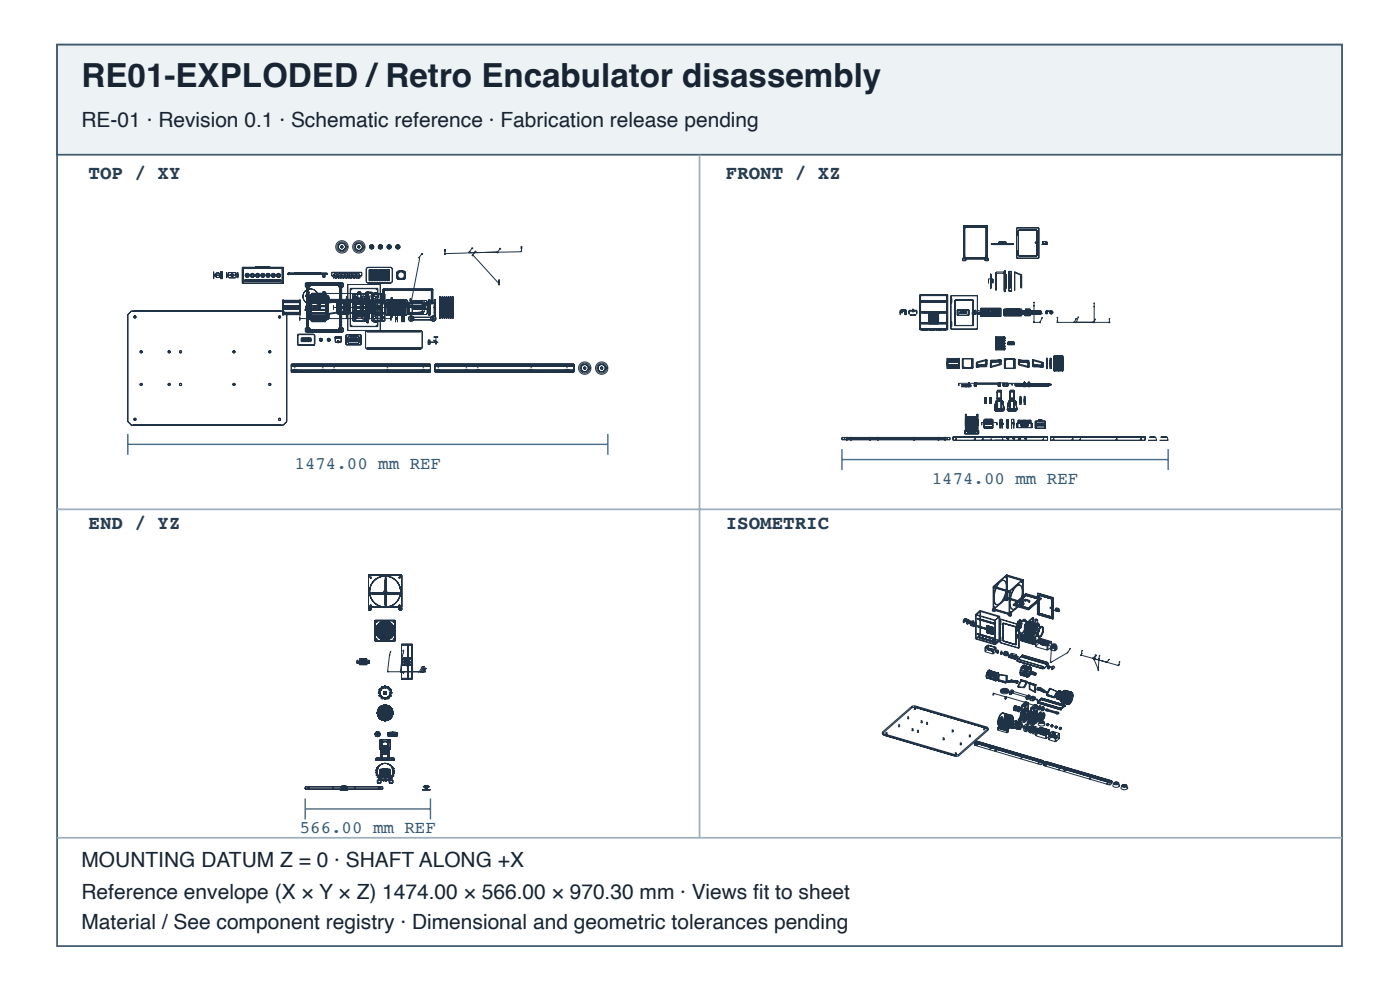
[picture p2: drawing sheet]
<svg xmlns="http://www.w3.org/2000/svg" width="297mm" height="210mm" viewBox="0 0 297 210" stroke-linecap="round" stroke-linejoin="round" font-family="sans-serif">
<defs><g id="words">
<text font-size="7" fill="#182431" x="17.3" y="18.4">RE01-EXPLODED /Retro Encabulator disassembly</text>
<g font-size="4.4" fill="#182431">
<text x="17.3" y="26.9">RE-01 · Revision 0.1 · Schematic reference · Fabrication release pending</text>
<text x="17.3" y="183.9">MOUNTING DATUM Z = 0 · SHAFT ALONG +X</text>
<text x="17.3" y="190.6">Reference envelope (X × Y × Z) 1474.00 × 566.00 × 970.30 mm · Views fi t to sheet</text>
<text x="17.3" y="196.9">Material / See component registry · Dimensional and geometric tolerances pending</text>
</g>
<g font-size="4.1" fill="#263d52">
<text x="18.8" y="38">TOP / XY</text>
<text x="154" y="38">FRONT / XZ</text>
<text x="18.8" y="112.1">END / YZ</text>
<text x="154" y="112.1">ISOMETRIC</text>
</g>
<g font-size="3.7" fill="#335b78">
<text x="62.5" y="99.4">1474.00 mm REF</text>
<text x="197.7" y="102.6">1474.00 mm REF</text>
<text x="63.6" y="176.7">566.00 mm REF</text>
</g>
</g></defs>
<path d="M12.1 9.5h272.6v191.1h-272.6z" fill="none" stroke="#405a70" stroke-width=".37"/>
<path d="M12.1 9.5h272.6v23.3h-272.6z" fill="#edf2f5"/>
<path d="M12.1 9.5h272.6v23.3h-272.6z" fill="none" stroke="#405a70" stroke-width=".37"/>
<path d="M148.4 32.8v144.8M12.1 108h272.6M12.1 177.6h272.6" fill="none" stroke="#9daebc" stroke-width=".37"/>
<g fill="none" stroke="#203246" stroke-width=".21">
<path d="M45.3 57.6v1.5zM45.3 58v.7zM45.3 58.3h1.8M45.6 58.1v.5zM45.9 57.9h.6l.2 .4-.2 .5h-.6l-.3-.5zM46 58.1v.5zM46.9 57.5v1.7zM46.9 58v.7zM46.9 57.6v1.5zM47.1 57.5v1.7zM47.1 58v.7zM48.1 57.7v1.3z"/>
<path d="M48.1 58v.7zM48.1 58.3h2.3M48.4 57.9l.2-.1h1.4l.1 .1v.9l-.1 .1h-1.4l-.2-.1zM50.4 57.7v1.3zM50.4 58v.7zM51.4 56.7h8.7v3.4h-8.7zM51.9 59.4h7.7v.1h-7.7zM54.2 56.7h3.1M61.1 57.9h8.3v.3h-8.3zM62.4 57.9v.3M62.4 58h5.7v.1h-5.7zM68.1 57.9v.3"/>
<path d="M68.5 58.1h.4v.7h-.4zM70.4 57.7h6.3v.8h-6.3zM70.8 58.1h.7v.8h-.1l.1-.1h-.8v.1h.2zM71.1 58.8l.1 .1zM71.6 58.1h.7v.8l-.7-.1zM71.8 58.8l.1 .1zM72.1 58.8l.1 .1zM72.5 58.1h.6v.8h.2l-.2-.1h-.6h.1l-.1 .1zM72.8 58.8l.1 .1zM73.2 58.1h.7l-.1 .8-.6-.1zM73.5 58.8l.1 .1zM73.6 52.3h.3"/>
<path d="M74 58.1h.7v.8l-.2-.1h.2h-.9v.1h.2zM74.2 58.8l.1 .1zM74.8 58.1h.7l-.1 .8-.6-.1zM74.9 58.8l.1 .1zM75.2 58.8l.1 .1zM75.6 58.1h.7v.8h.1l-.1-.1h-.7h.1l-.1 .1zM75.9 58.8l.1 .1zM77.2 52.3h.2M77.7 57l.3-.3h5l.2 .3v2.7l-.2 .3h-5l-.3-.3zM78.3 57.2h.2v2.3h-.2zM78.7 57.2h.1v2.3h-.1zM78.7 52h.3l.2 .3-.2 .3h-.3l-.2-.3z"/>
<path d="M78.8 52.2l.2 .1-.1 .2h-.1zM79 57.2h.2v2.3h-.2zM79.4 57.2h.1v2.3h-.1zM79.5 58.3h.1M79.6 58v.7M79.6 58h-.3v.7h.3M79.6 58h.3v.7h-.3M79.7 57.2h.1v2.3h-.1zM79.8 58.3h.1M80.1 57.2h.1v2.3h-.1zM80.2 58.3h.1M80.3 58h-.3v.7h.3"/>
<path d="M80.3 58v.7M80.3 58h.3v.7h-.3M80.4 57.2h.1v2.3h-.1zM80.5 58.3h.1M80.5 52h.4l.2 .3-.2 .3h-.4l-.1-.3zM80.6 52.2l.3 .1-.1 .2h-.2zM80.7 57.2h.2v2.3h-.2zM80.9 58.3h.1M81 58h-.3v.7h.3M81 58v.7M81 58h.3v.7h-.3M81.1 57.2h.1v2.3h-.1z"/>
<path d="M81.2 58.3h.1M81.4 58h.3l-.1 .7h-.3zM81.4 57.2h.2v2.3h-.2zM81.5 58.3h.1M81.8 57.2h.1v2.3h-.1zM82.1 57.2h.2v2.3h-.2zM82.4 52h.3l.2 .3-.2 .3h-.3l-.2-.3zM82.5 57.2h.1v2.3h-.1zM82.5 52.2l.2 .1-.1 .2h-.1zM84.2 57.7l.2-.2h1.4l.2 .2v1.3l-.2 .2h-1.4l-.2-.2zM84.2 52h.4l.2 .3-.2 .3h-.4l-.1-.3zM84.3 52.2l.3 .1-.1 .2h-.2z"/>
<path d="M85.8 58.3h.1M88.8 54.6l.2 .1M88.8 54.6h.1M88.9 54.6l.1 .1M88.9 54.6h.1M88.9 54.6h-.1M89 54.6v.1M89 54.7h.1M89 54.7l-1.8 9.6M89.6 53.7l-.1 .2 .2-.1M89.6 53.7l.1 .1M89.6 53.8h.1"/>
<path d="M89.6 53.7l-.7 .9M94.3 53.3l.1-.1 .1 .1M94.3 53.3h.2M94.4 53.8l-.1 .1 .1 .1M94.4 53.8v.2M94.4 53h.1M94.4 53.1v.7M94.4 53.8h.1M94.5 53.8h-.1M94.5 53.8l-.1 .2M94.5 53l-.1 .1M94.5 53l-.2-.1 .1 .2"/>
<path d="M99.6 53.4v.2M99.6 53.4h.2l-.2 .2M99.6 53.4h.1M99.6 53.6h.1M100.2 52.6v.1l.1-.1M100.2 52.6h.1M100.2 52.6l-.6 .8M100.3 54.1h.1M100.3 54.1l-.1 .1M100.4 54.1l-.2 .1M100.4 54.1l5.5 6.1M100.9 53.2l-.1 .2 .2-.1"/>
<path d="M100.9 53.2l.1 .1M100.9 53.3h.1M100.9 53.2l-.6 .9M105.5 53.4v.2M105.5 53.4v.1M105.5 53.4l-11 .4M105.5 53.5h.1M105.5 53.5v.1M105.6 53.5l-.1 .1M105.8 59.7l.1 .1 .1-.1M105.8 59.7l.1-.1 .1 .1M105.9 59.4h.1"/>
<path d="M105.9 59.5v.9M106 59.4l-.1 .1M106 59.4l-.2-.1 .1 .2M106.1 52.6v.1h.1M106.1 52.6l.1 .1M106.1 52.7h.1M106.1 52.6l-.6 .9M110.5 52.6l.1-.1 .1 .1M110.5 52.6h.2M110.5 53.2l.1 .1zM110.6 52.4h.1M110.6 53.3h.1z"/>
<path d="M110.6 53.3v.1l-11 .2M110.6 52.5v.8M110.7 52.4l-.1 .1M110.7 52.4l-.1-.1v.2M204.2 54.8h.7v.4h-.7zM204.5 48.3v.2zM204.5 54.2v.2zM204.5 48.1v6.5zM204.5 54.7h.1v-6.9h-.1v7h4.9v-7h-.2v6.9h.2M204.5 47.9h.1M204.5 48.3h.1M204.5 54.2h.1"/>
<path d="M204.5 48.1h.1M204.5 54.6h4.9M204.5 48.1h4.9M204.5 47.9h4.9M204.6 48.3v.2zM204.6 54.2v.2zM204.6 48.1v6.5zM209 54.8h.7v.4h-.7zM209.2 48.3v.2zM209.2 54.2v.2zM209.2 48.1v6.5zM209.2 47.9h.2"/>
<path d="M209.2 48.3h.2M209.2 54.2h.2M209.2 48.1h.2M209.4 48.3v.2zM209.4 54.2v.2zM209.4 48.1v6.5zM209.7 59.1v1zM209.7 59.1h1M210.1 58.1l.1 3.1zM210.1 58.4h.1M210.1 58.8h.1M210.1 59.5h.1"/>
<path d="M210.1 59.4h.1M210.1 58.1h.1M210.1 58.7h.1M210.1 59.2h.1M210.1 59.9h.1M210.1 59.8h.1M210.1 59.1h.1M210.1 58.3h.1M210.1 59h.1M210.1 58.5h.1M210.1 59.6h.1M210.3 51.7h4.7v.1h-4.7z"/>
<path d="M210.7 59.1v1zM210.7 51.7v.1M211 51.7v.1M211.3 57.7v3.9zM211.3 57.9v3.4zM211.3 57.9h2M211.3 57.7h1.9M212 51.3h.2v.4h-.2v-.5h1.4v.5h-.2v-.4h.2M212 51.4h1.4M213.1 57.7v.2zM213.1 57.9v3.4zM213.1 57.4h.2v4.4h-.2z"/>
<path d="M213.1 57.5h.2M213.1 57.7h.2M213.2 57.7v3.9zM213.2 57.9v3.4zM213.3 58.1h.1M213.3 59.6h.1M213.3 59.7h.1M213.3 59.3v.7zM213.3 59v1.2zM213.3 59.1v1.1zM213.3 58.8v1.7zM213.3 58.8v1.6z"/>
<path d="M213.3 58.6v2.1zM213.3 58.3v2.6zM213.3 58.4v2.5zM213.3 58.1v3.1zM213.3 58.1v3zM213.3 58.3h.1M213.3 58.8h.1M213.3 59.1h.1M213.3 58.6h.1M213.3 59.3h.1M213.3 59h.1M213.3 57.7v.2z"/>
<path d="M213.3 57.9v3.4zM213.4 59.3v.7zM213.4 59v1.2zM213.4 59.1v1.1zM213.4 58.8v1.7zM213.4 58.8v1.6zM213.4 58.6v2.1zM213.4 58.3v2.6zM213.4 58.4v2.5zM213.4 58.1v3.1zM213.4 58.1v3zM213.4 58.1l-.1 3.1"/>
<path d="M214 58v3.2zM214 57.5h.6v4.2h-.6zM214 57.6h.6M214 58h.6M214.3 58.3v2.7zM214.4 51.7v.1M214.6 58v3.2zM214.6 51.7v.1M215.2 57.6v4.1zM215.2 57.8v3.7zM215.2 57.6l1.5 .6M215.2 57.8l1.5 .6"/>
<path d="M215.7 53.2h.2zM215.7 54h.2zM215.7 49h.2zM215.7 49.8h.2zM215.7 48.3h4.7v6.4h-4.7zM215.9 49v.8M215.9 53.2v.8M216.1 48.8h3.9v5.4h-3.9zM216.6 58.2v2.9zM216.6 58.4v2.5zM216.6 58.2h.1M216.6 58.4h.1"/>
<path d="M216.7 58.2v2.8zM216.7 58.4v2.5zM216.7 58.2v2.9zM219.6 51.3h.7v.2h-.7zM221 51.7l1.2 .1zM221.2 51.2h.9v.6h-.9zM221.3 51.2v.6M221.9 51.3h.2M221.9 51.5h.2M222 51.2v.6M27.1 66.7l.8-.7h32.2l.7 .7v22.7l-.7 .7h-32.2l-.8-.7zM28.4 66h31.1"/>
<path d="M51.7 60.1v-3.2h8.2v3.2M60 63.5v3.4zM60 64.6v1.1zM60 65.2h3.7M60.1 63.6v3.2zM60.1 64.6v1.1zM60.1 63.5v3.4zM60.2 64.9v.6M60.2 66.7v-.3h3.3v.3M60.2 63.7v.3h3.3v-.3M60.2 65.5h3.3M60.2 64.9h3.3"/>
<path d="M60.2 66.7h3.3M60.2 63.7h3.3M60.2 63.7v.5h3.3v-.5M60.2 66.7v-.5h3.3v.5M60.2 66.5h3.3M60.2 63.8h3.3M61.8 77.2h29.5v1.7h-29.5zM61.8 78.6h29.5M61.8 78.5h29.5M61.8 77.6h29.5M61.8 77.5h29.5M63.1 71.1l.2-.2h3.3l.2 .2v1.9l-.2 .2h-3.3l-.2-.2z"/>
<path d="M63.2 70.9h3.5v2.2h-3.5zM63.5 64.9v.6M63.6 63.5v3.4zM63.6 64.6v1.1zM63.6 67.1v.9zM63.6 67.5h19.3M63.6 63.6v3.2zM63.7 63.5v3.4zM63.7 64.6v1.1zM64 71.7h.2v.7h-.3zM64.1 72h.1M64.5 72h.1"/>
<path d="M64.6 71.7h-.3v.7h.3M64.6 71.7v.7M64.6 71.7h.3v.7h-.3M64.8 72h.1M64.8 60h1v.8h-1zM64.8 69.5h1v.9h-1zM64.8 65l3.1-.1v.5h-3zM64.9 65.4l2.8-.8 .4 .1-.4 .2-3 .9zM65.2 72h.1M65.1 69.5v.3zM65.1 60.6v.2zM65.1 60.4v9.6z"/>
<path d="M65.1 65.2h.3M65.1 70.2h.3M65.1 60v10.4M65.1 60.1h.3M65.1 69.7h.3M65.1 60.7h.3M65.1 70.3h7.4M65.1 70h7.4M65.1 60.4h7.4M65.1 60h7.4M65.2 65h.2v.3l-.3-.1zM65.3 71.7h-.3v.7h.3"/>
<path d="M65.3 71.7v.7M65.3 65.1l.1 .2zM65.3 71.7h.3v.7h-.3M65.4 69.5v.3zM65.4 60.6v.2zM65.4 60.4v9.6zM65.4 60v10.4M65.5 72h.1M65.4 66.6l.2-.1h4l.2 .1v.9l-.2 .1h-4l-.2-.1zM65.6 71.7h.4l-.1 .7h-.3zM65.7 62.6v5.2zM65.7 64.2v2z"/>
<path d="M65.7 65.2h.2M65.9 72h.1M65.9 63v-.6v5.6v-.7M65.9 63.1v-.4v4.9v-.3M65.9 67.3h3.4M65.9 63h3.4M65.9 63v.1M65.9 67.3h.1M65.9 62.6v5.2zM65.9 64.2v2zM66.2 67.6h2.9M66.2 66.4h2.9"/>
<path d="M66.2 63.4h2.9v.3h-2.9zM66.2 66.8h2.9v.4h-2.9zM66.2 67.3v.9h2.9v-.9M66.2 64.2h2.9M66.2 63.6h2.9M66.2 68h2.9M66.2 62.3h2.9M66.2 63.5h2.9M66.2 65.7h2.9M66.2 67.9h2.9M66.2 62.5h2.9M66.2 67.7h2.9"/>
<path d="M66.2 68.1h2.9M66.2 62.2h2.9M66.2 67h2.9M66.2 63.1h2.9M66.2 67.8h2.9M66.2 67.4h2.9M66.2 67.1h2.9M66.2 65.6h2.9M66.2 62.8h2.9M66.2 62.9h2.9M66.2 62.4h2.9M66.2 62.6h2.9"/>
<path d="M66.2 62.7h2.9M67.3 65v.3l.3-.1-.1-.2M67.4 65.1l.1 .2zM67.9 71.7h.4l.1 .3-.1 .3h-.4l-.2-.3zM68.4 62l.2-.1 .5 .1v1.7l-.1 .1-.6-.1zM68.6 63.2v.5zM68.6 62v.4zM68.6 63.5h7.8M69.1 67v1.1zM69.1 67.1v.9zM69.1 64.9h-2.9v.1h2.9M69.1 66.3h-2.9v.2"/>
<path d="M69.1 62.2v1h-2.9v-1h10.2M69.1 64.3h-2.9v-.2h2.9v2.6M69.1 65.6h-2.9v.2h2.9M69.1 66.7h.2M69.2 64.1l-.1 .2M69.3 62.6v5.2zM69.3 64.2v2zM69.3 65.2h.2M69.3 63.7h2.9M69.3 63.7v.3M69.3 64v2.7M69.3 63.7v.4"/>
<path d="M69.3 64h2.9M69.3 64.1h2.9M69.3 63v-.6v5.6v-.7M69.3 63.1v-.4v4.9v-.3M69.3 63v.1M69.3 67.3h.1M69.5 64l.2 .1h-.2M69.5 64v.1M69.5 62.6v5.2zM69.5 64.2v2zM69.6 71.7h.3l.2 .3-.2 .3h-.3l-.2-.3zM69.6 63.9l-.1 .2"/>
<path d="M69.6 63.9h.2M69.6 63.9l-.1 .1M69.6 63.9l.2-.2v-.8l-.2-.1h-4l-.2 .1v.8l.2 .2 12.2-.1v.3M69.7 64l.1 .1zM69.8 64h.1M69.8 63.9l.1 .2M69.8 64l.1 .1M69.8 63.9l.1 .1M69.9 63.8v.2M69.9 64v.1M69.9 64h-.1M70.7 64.8v.8z"/>
<path d="M70.7 65.2h7.5M71.1 71.4h1.3v.3h-1.3zM71.1 71.6l.2-.1h.9l.2 .1v.9l-.2 .1h-.9l-.2-.1zM71.5 63.8v2.7zM71.6 64l.1 .1M71.6 64.1h.1M71.6 64v.1M71.7 66h2.3v.3h-2.3zM71.7 66.2h2.3M71.7 64.2h2.3M71.7 65.1h2.3v.2h-2.3zM71.7 66.5h2.3v.1h-2.3z"/>
<path d="M71.7 66.1h2.3M71.7 64.3h2.3M71.7 64.2v2zM71.7 64.4v1.6zM71.7 64.7v1zM71.7 64.8v.8zM71.7 64v.4h2.3v-.3M71.7 64h.1M71.7 64l-.1 .1M71.8 60h1v.8h-1zM71.8 69.5h1v.9h-1zM71.8 64l.1 .1"/>
<path d="M71.9 63.9l-.3 .1M71.9 63.9v.1M71.9 63.9l.1 .1M71.9 63.8v.2M72 64h-.2M72 64l-.2 .1M72.1 66.3l-2.8 .4M72.1 63.7v2.6M72.1 63.7h.4M72.1 63.7l-2.9 .4M72.2 69.5v.3zM72.2 60.6v.2z"/>
<path d="M72.2 60.4v9.6zM72.2 70.2h.3M72.2 60.1h.3M72.2 69.7h.3M72.2 60.7h.3M72.2 60v10.4M72.2 64.4v1.6zM72.2 64.7v1zM72.2 63.7v.3M72.2 64v.1M72.2 63.7v.4M72.2 64.2v2z"/>
<path d="M72.2 64.8v.8zM72.5 69.5v.3zM72.5 60.6v.2zM72.5 60.4v9.6zM72.5 60v10.4M72.5 63.7l-3.4 .6M72.5 63.7v2.4M72.5 66.1l-.4 .2M72.5 66.1l-3.3 .4-.1 .2M72.9 64.5v1.4zM73.2 64.2v2zM73.2 64.4v1.6z"/>
<path d="M73.2 64.7v1zM73.2 64.8v.8zM73.3 64.4v1.6zM73.3 64.7v1zM73.4 71h3.2v2.1h-3.2zM73.4 63.7v2.4M73.4 63.7l.2 .2 2.9 .4M73.4 66.1l.2 .2 2.9 .4M73.5 65.9h.1M73.5 65.5h.1M73.5 64.9h.1M73.5 65.2h.1"/>
<path d="M73.5 64.1h4.4M73.5 67.5v-4.6h.1v4.6M73.5 65.4h.1M73.5 65.1h.1M73.5 66.2h.1M73.5 66.6h.1M73.5 66.8h.1M73.5 65.7h.1M73.5 64.8h.1M73.5 64.6h.1M73.5 63.6h.1M73.5 64.5h.1"/>
<path d="M73.5 63.2h.1M73.5 63.4h.1M73.5 65h.1M73.5 65.6h.1M73.5 66.9h.1M73.5 67.3h.1M73.5 67h.1M73.5 67.4h.1M73.5 66h.1M73.5 65.8h.1M73.7 63.7h4M73.7 63.9l2.9 .1"/>
<path d="M73.7 63.7v.4M73.7 63.7v2.4M73.7 63.7h-.3M73.7 66.1h-.3M73.7 63.7l2.7 .4M73.7 66.1l2.7 .4M73.7 64.4v1.6zM73.7 64.7v1zM73.8 64.2v2zM73.8 64.4v1.6zM73.8 64.7v1zM73.8 64.8v.8z"/>
<path d="M73.8 71.4l.2-.1h2l.2 .1v1.3l-.2 .1h-2l-.2-.1zM73.9 64.1h.2M73.9 64v.1M74 63.9h.2M74 63.9l-.1 .2M74 63.9l-.1 .1M74 63.9v-.1h-2.3v.2M74.1 64h.1M74.1 64h-.2M74.1 64h-2.4M74.2 63.9v.2v-.1M74.2 63.9l.1 .1-.2 .1"/>
<path d="M74.2 63.8v2.7zM74.2 63.8v.2M74.3 64.5v1.4zM74.4 72h.1M74.3 61.1h5.8v8.1h-5.8zM74.5 71.7h-.4v.7h.4M74.5 71.7v.7M74.5 72.4h.3M74.5 71.7h.3M74.7 72h.1M74.7 69.2l-.3-.3v-7.4l.3-.3h5l.4 .3v7.4l-.4 .3M74.7 63.8v.3"/>
<path d="M74.8 71.7v.7M74.8 71.7h.4v.7h-.4M74.9 62.3h2.7v5.8h-2.7zM75 72h.1M75.1 63.8v.3M75.1 66.3v.2M75.1 64.9v.6zM75.1 65v.3zM75.1 65.8v.6zM75.1 66v.2zM75.1 66.5v.5zM75.1 66.6v.3z"/>
<path d="M75.1 66.7v.6zM75.1 66.9v.3zM75.1 64v.6zM75.1 64.1v.3zM75.1 63.3v.6zM75.1 63.5v.3zM75.1 63.1v.5zM75.1 63.2v.3zM75.1 64.2h.2M75.1 66.2h.2M75.1 63.4h.2M75.1 63.2h.2"/>
<path d="M75.1 66.9h.2M75.1 67h.2M75.1 67.2h.2M75.1 67.3h.2M75.1 63.1h.2M75.2 72.4h.1M75.2 62.3v5.8zM75.2 62.7v5zM75.3 64.9v.6zM75.3 65v.3zM75.3 65.8v.6zM75.3 66v.2z"/>
<path d="M75.3 66.5v.5zM75.3 66.6v.3zM75.3 66.7v.6zM75.3 66.9v.3zM75.3 64v.6zM75.3 64.1v.3zM75.3 63.3v.6zM75.3 63.5v.3zM75.3 63.1v.5zM75.3 63.2v.3zM75.4 72h.1M75.4 65.9h2.3v.4h-2.3z"/>
<path d="M75.4 63.2h2.3v.6h-2.3zM75.4 66.7h2.3M75.4 66.8h2.3M75.4 64.1v.4h2.3v-.4M75.4 63.5h2.3M75.4 66.1h2.3M75.4 67h2.3M75.4 63.4h2.3M75.4 66.6v.6h2.3v-.6M75.4 64.3h2.3M75.5 72.4h-.3M75.5 71.7h-.3v.7"/>
<path d="M75.5 71.7v.7M75.5 64.8v.8zM75.5 71.7h.3v.7h-.3M75.6 66.2v.2zM75.6 63.9v.3zM75.6 64.2v2zM75.6 64.1h1.3M75.6 66.8v-3.2h1.3v3.2M75.7 72h.1M76 64.1h.1M76 64l.1 .1M76 64v.1"/>
<path d="M76 63.8l-.1-.1v-1.7l.1-.1 .6 .1v1.7l-.2 .1M76.1 63.9h.2M76.1 63.9l-.1 .2M76.1 63.9l-.1 .1M76.1 64v.1M76.1 64h.1M76.2 65.1v.2h2.1v-.2h-2.9v.2h2.3v-.2M76.2 64h.2M76.2 64h.1M76.3 63.9l.1 .2M76.3 63.9l.1 .1M76.3 63.8v.2"/>
<path d="M76.4 63.2v.5zM76.4 62v.4zM76.4 64v.1M76.4 64.1h-.2M76.4 64.1v2.4M76.4 64.1l.5 .2h-.4M76.4 66.5l.5 .1-.4 .1M76.5 64.3v2.4M76.5 63.7v2.9zM76.5 64.8v.8zM76.6 63.7v.4zM76.9 66.2v.2z"/>
<path d="M76.9 63.9v.3zM76.9 64.2v2zM77 64.2l-.2-.2h-1.1l-.2 .2v2l.2 .2h1.1l.2-.2M77 64.2v2M77 64v.4zM77 66v.3zM77 64.2h.5M77.1 63.7v2.9zM77.1 64.8v.8zM77.4 63.8v.3M77.4 66.3v.2M77.5 67.1v.9z"/>
<path d="M77.5 67v1.1zM77.5 64v.4zM77.5 66v.3zM77.5 63.6l.1 .1zM77.5 63.5v-.3v.4M77.5 63.5v.1M77.5 62.1v.1M77.5 62.1v.3v-.2M77.5 63.6l.2 .1h1.1l.2-.1M77.5 62.1l.2-.2h1.1l.2 .2M77.5 63.5h1.5M77.5 62.2h1.5"/>
<path d="M77.5 62.1v1.5M77.5 62.1h.1M77.8 64.9v.6zM77.8 65v.3zM77.8 65.8v.6zM77.8 66v.2zM77.8 66.5v.5zM77.8 66.6v.3zM77.8 66.7v.6zM77.8 66.9v.3zM77.8 64v.6zM77.8 64.1v.3z"/>
<path d="M77.8 63.3v.6zM77.8 63.5v.3zM77.8 63.1v.5zM77.8 63.2v.3zM77.8 64.2h.1M77.8 66.2h.1M77.8 63.4h.1M77.8 63.2h.1M77.8 66.9h.1M77.8 67h.1M77.8 67.2h.1M77.8 67.3h.1"/>
<path d="M77.8 63.1h.1M77.8 67.7v.3zM77.8 62.4v.2zM77.8 62.7v5zM77.8 68.3h.4M77.8 61.9v6.5h.4v-6.5M77.8 62.1h.4M77.8 67.9h.4M77.8 62.5h.4M77.8 64.6l3 .8 .4 .3-.3 .1-2.9-.8zM77.9 70.1h11.4v.2h-11.4zM77.9 73.7h11.4v.2h-11.4z"/>
<path d="M77.9 64.9v.6zM77.9 65v.3zM77.9 65.8v.6zM77.9 66v.2zM77.9 66.5v.5zM77.9 66.6v.3zM77.9 66.7v.6zM77.9 66.9v.3zM77.9 64v.6zM77.9 64.1v.3zM77.9 63.3v.6zM77.9 63.5v.3z"/>
<path d="M77.9 63.1v.5zM77.9 63.2v.3zM77.9 66.2l-3.2 .1v.2h3.1v-.2M78 65l3-.1 .1 .5-3.1 .1zM78 62.3v5.8zM78 62.7v5zM78.1 66.4h.2M78.1 63.9h.2M78.1 64h.2M78.1 66.5h.2M78.1 62.6h.2v5.1h-.2zM78.2 64.6v1.1z"/>
<path d="M78.2 64.7v1zM78.2 64.3v1.8zM78.2 64.4v1.6zM78.2 63.9v2.5zM78.2 64v2.4zM78.2 63.6v3.2zM78.2 63.3v3.8zM78.2 62.9v4.6zM78.2 63v4.4zM78.2 67.7v.3zM78.2 62.4v.2zM78.2 62.7v5z"/>
<path d="M78.4 65.1l.1 .2zM78.5 65.9h.5M78.5 66h.5M78.5 64.2h.5M78.5 65v.4h.5v-.4h-.6v.4l.3-.2-.1-.2M78.5 63.9h.5v.8h-.5zM78.5 65.7h.5v.7h-.5zM78.5 66.2h.5M78.5 64.4h.5M78.5 64.5h.5M78.7 66.3h3.1v.2h-3.1zM78.7 63.8h3.1v.3h-3.1z"/>
<path d="M78.7 62.6v.5zM78.7 62.8h1.6M78.9 62.3h2.7v5.8h-2.7zM78.9 64.9h.3v.6h-.3M78.9 62l.1 .1zM78.9 63.8v2.8zM78.9 64v2.4zM78.9 65.2h.2M79 63.6h.1M79 63.5v.1M79 63.5v-.3v.4M79 62.1v.3v-.2"/>
<path d="M79 62.1v.1M79 62.1v1.5M79.1 65.2h.1M79.1 63.8v2.8zM79.1 64v2.4zM79.1 63.8v.3M79.1 66.3v.2M79.2 62.8v4.7zM79.2 65.2h1.7M79.2 62.1h.9v6.2h-.9zM79.2 68.1h.9M79.2 62.3h.9"/>
<path d="M79.2 65.5h.3M79.2 64.9h.3M79.4 65.2h.1M79.5 64.9v.6M79.6 64.9h.3v.6h-.3M79.6 65.8v.1M79.6 65.2h.1M79.6 66.5v.1M79.6 66.2l.1 .1M79.6 63.4l.1 .1zM79.6 66.9l.1 .1zM79.6 63.8h.1"/>
<path d="M79.6 64.5h.1M79.6 66.2v.2zM79.6 63.9v.3zM79.6 64.2v2zM79.6 63.7h1.3M79.6 64.1h1.3M79.6 66.3h1.3M79.6 66.7h1.3M79.6 63.6h1.3v3.2h-1.3zM79.7 64.8l-.1 .1M79.7 64.1l-.1 .1M79.7 65.5v.1"/>
<path d="M79.8 65.2h.1M79.7 64h1.1l.2 .2v2l-.2 .2h-1.1l-.2-.2v-2zM80.1 65.2h.1M80.1 62.8v4.7zM80.1 63.7v2.9zM80.1 64v.5zM80.1 64.8v.8zM80.1 65.9v.5zM80.1 64.2h.7M80.1 66.2h.7M80.2 64.9h-.3v.6h.3M80.2 64.9v.6"/>
<path d="M80.3 64.9h.3v.6h-.3M80.3 62.6v.5zM80.5 65.2h.1M80.5 65l.2 .2v.2h-.2zM80.5 65.1l.1 .2zM80.7 64.8l.2 .1v.7l-.3-.1zM80.7 70.1v-9.8h-6.9v9.8h15.5l.3 .2v3.4l-.3 .3h-11.5l-.2-.3v-3.4l.2-.2M80.8 65.2h.1M80.8 63.7v2.9zM80.8 64v.5zM80.8 64.8v.8zM80.8 65.9v.5z"/>
<path d="M80.9 66.2v.2zM80.9 63.9v.3zM80.9 64.2v2zM81 62.2v6zM81 65.2h2.2M81.2 64.2h10.6M81.2 64.3h10.6M81.2 61.3h10.6v3.1h-10.6zM81.2 61.4h10.6M81.2 61.5h10.6M81.3 61.3v3.1M81.4 63.8v.3"/>
<path d="M81.4 66.3v.2M81.5 61.3v3.1M82 63.6h4.2l.3 .2v2.7l-.3 .3h-4.2l-.3-.3v-2.7zM82.1 63.7h.2v3h-.2zM82.2 63.7v2.4M82.2 66.1l.2 .2 2.8 .4M82.2 63.7l.2 .2M82.2 65.1h6.3v.4M82.2 64.9v.2M82.3 66.5h.1M82.4 63.9v2.8M82.4 63.9l2.8 .4"/>
<path d="M82.4 66.7h3M82.4 66.3h3M82.4 66.3v.1M82.4 66.5v.2M82.4 66.4l-.1 .1M82.4 66.3h-.1M82.4 66.4h3M82.4 66.5h3M82.4 63.7v2.4M82.4 66.1h-.2M82.4 63.7h-.2M82.4 66.1l3.2 .5"/>
<path d="M82.4 63.7l3.2 .5M82.5 63.7h.2v3h-.2zM82.7 63.8v2.8zM82.7 64.7v1zM82.8 66.3v.1M82.9 63.7h.2v3h-.2zM82.9 66.3l.1 .1M82.9 67.1v.9zM82.9 64.2v2zM82.9 64.6v1.2zM83 63.8v2.8zM83 64.7v1z"/>
<path d="M83 66.3l-.3 .1 .1 .1v-.3l-.1 .1 .3 .2 .1-.2M83 66.4v-.2l.1 .2M83 66.3l-.2 .1M83 66.4h-.1M83 63.1v4.2zM83 63.4v3.6zM83 66.4v.2M83.1 64.2v2zM83.1 64.6v1.2zM83.1 63.1v4.2zM83.1 63.3v3.7zM83.2 65.2h.1"/>
<path d="M83.2 63.1v4.2zM83.2 63.4v3.6zM83.3 63.7h.1v3h-.1zM83.3 64.9h-.3v.6h.3M83.3 64.8l.3 .1-.1 .7-.2-.1zM83.5 65.2h.1M83.6 63.7h.2v3h-.2zM83.7 65.2h.1M83.9 67.5v-.7v1.5v-.7M83.9 67.5v-.4v.9v-.4M83.9 67.5h.4M83.9 67.6h.4"/>
<path d="M84 65.2h.1M84 63.7h.2v3h-.2zM84 63.8v2.8zM84 64.7v1zM84 65.2h.4M84.1 64.9h-.5v.6h.5M84.1 64.9v.6M84.1 64.9h.6v.6h-.6M84.3 65.2h.1M84.2 64.2v2zM84.2 64.6v1.2zM84.3 63.8v2.8z"/>
<path d="M84.3 64.7v1zM84.3 67.5v-.7v1.5v-.7M84.3 67.5v-.4v.9v-.4M84.4 64.2v2zM84.4 64.6v1.2zM84.4 63.7h.2v3h-.2zM84.6 65.2h.1M84.7 64.9h.2v.7l-.2-.1zM84.7 66.3l.1 .1M84.7 66.4h.1M84.7 66.3v.1M84.9 65.2h.1"/>
<path d="M84.8 63.7h.2v3h-.2zM84.8 66.4h.2M84.8 66.3l.1 .1M84.8 66.4h.1M84.9 66.4h.1M84.9 66.3l-.1 .1M84.9 66.3h.1M85 65.5h.2M85 64.9h.2M85 66.3l-.3 .1M85 66.4h.1M85 66.3v.1"/>
<path d="M85.1 65.2h.1M85.1 66.4v.2M85.1 66.3v.1M85.1 66.3l-.1 .1M85.1 66.4h-.1M85.2 63.7h.1v3h-.1zM85.2 64.3v2.4M85.3 67.5v-.7v1.5v-.7M85.3 67.5v-.4v.9v-.4M85.3 67.5h.4M85.3 67.6h.4M85.4 66.3v.1"/>
<path d="M85.4 66.5v.2M85.4 66.4l.1 .1M85.4 66.3v.4M85.5 66.5h-.1M85.5 63.7h.2v3h-.2zM85.6 64.2v2.4M85.6 66.6l-.4 .1M85.6 64.2l-.4 .1M85.7 67.5v-.7v1.5v-.7M85.7 67.5v-.4v.9v-.4M85.9 63.7h.2v3h-.2zM86.6 64.3v2.4"/>
<path d="M86.6 66.7h.2M86.6 64.3h.2M86.7 66.5h3.1M86.8 64.1v2.4M86.8 66.5l-.2 .2M86.8 64.1l-.2 .2M86.8 66.7h3M86.8 64.3v2.4M87 64.3l.1 .1M87 64.3l.1-.1 .1 .1M87 64.3h.2M87.1 66.3h.1"/>
<path d="M87.1 66.3l.1 .2M87.1 66.4l.1 .1M87.1 66.3v.1M87.1 63.4h.1M87.1 63.5v.9M87.2 66.5h.1M87.2 64.3l-.1 .1M87.2 63.4l-.1 .1M87.2 63.4l-.2-.1 .1 .2M87.2 66.3l-.1 .1M87.2 66.3h.1M87.3 66.3h.1l-.1 .1"/>
<path d="M87.3 66.3h.1M87.3 66.3h-.1l.1 .1M87.3 66.4v.1M87.3 66.3v.2M87.3 66.3v.1M87.4 67.3h4.4l.1 .4-.1 .1h-4.4l-.2-.1zM87.4 66.4v.2M87.5 63.9l.2-.2h2.7l.2 .2v2.6l-.2 .2h-2.7l-.2-.2zM87.5 65.1v.4l1 .1M88.1 65.2h.1M88 64.9v.2M88.2 64.9h-.3v.7"/>
<path d="M88.2 65.5l-.1 .1M88.2 64.9v.6M88.2 64.9h.3v.7M88.2 65.5l.1 .1M88.4 65.2h.1M88.6 64.9h.3M88.6 65.5v.1M88.6 64.8h.9v.7M88.6 65.5h.9M88.6 64.8v.7M88.6 64.9h-6.9v.2h6.9M88.8 65.2h.1"/>
<path d="M88.9 65.5l-.1 .1M88.9 64.9v.6M88.9 64.9h.3v.7M88.9 65.5v.1M89.1 65.2h.1M89.1 66.3l.1 .2M89.1 66.4l.1 .1M89.1 66.3v.1M89.2 66.5h.2M89.2 66.3h.2zM89.3 66.3h-.2M89.3 66.3l-.2 .1"/>
<path d="M89.3 66.3h.1M89.4 65.2h.1M89.4 66.3h.1M89.4 66.3l.1 .1M89.5 66.4v.2M89.5 66.3v.1M89.5 66.3l-.1 .2M89.5 66.4l-.1 .1M89.6 64.7h1.7v.8h-1.7M89.6 65.5l-.1 .1M89.6 63.9v2.4M89.6 66.3l-2.8 .4"/>
<path d="M89.6 63.9l-2.8 .4M89.6 65.5h.3v-.7l-.7 .1 .1 .7M89.6 63.7v2.4M89.6 66.1h.4M89.6 63.7h.4M89.6 66.1l-2.8 .4M89.6 63.7l-2.8 .4M89.8 65.2h.1M89.8 66.4l-3.1 .1M89.8 66.2h-3v.5M89.8 66.2v.2M89.8 66.5v.2"/>
<path d="M89.8 66.2v.5M89.8 66.4v.1M89.8 66.5h.1M89.9 64.7l-.1 .1v.6l.2 .2 .3-.1-.1-.7-.3 .1v.6M90 63.7v2.4M90 66.1l-.4 .2M90 63.7l-.4 .2M90.1 65.2h.1M90.9 72.6v.3zM90.9 72.3v.3zM90.9 72v1.1zM90.9 72.2v.7z"/>
<path d="M90.9 72.6h1.6M90.9 64.7l.1 .1 .1 .9h-.2v-.5h.3M91 63.5v3.4zM91 64.1v.2zM91 63.7v.2zM91 65.1v.2zM91 66.1v.2zM91 64.5v1.4zM91 66.5v.2zM91 66.6h.2M91 64.2h.2M91 63.8h.2"/>
<path d="M91 66.2h.2M91 72.6v.4zM91 72.1v.5zM91 65.4l-.1 .1M91.2 72v1.1zM91.2 72.2v.7zM91.2 63.5v3.4zM91.2 64.1v.2zM91.2 63.7v.2zM91.2 65.1v.2zM91.2 66.1v.2zM91.2 64.5v1.4z"/>
<path d="M91.2 66.5v.2zM91.5 61.3v3.1M91.7 61.3v3.1M92 72.1l.1 .1zM92 71.5h.5zM92.1 72.2l.4 .4M92.2 63.5v3.4zM92.2 64.1v.2zM92.2 63.7v.2zM92.2 65.1v.2zM92.2 66.1v.2zM92.2 64.5v1.4z"/>
<path d="M92.2 66.5v.2zM92.2 65.2h.2M92.2 66.6h.2M92.2 64.2h.2M92.2 63.8h.2M92.2 66.2h.2M92.3 77.2h29.5v1.7h-29.5zM92.3 78.6h29.5M92.3 78.5h29.5M92.3 77.6h29.5M92.3 77.5h29.5M92.4 63.5v3.4z"/>
<path d="M92.4 64.1v.2zM92.4 63.7v.2zM92.4 65.1v.2zM92.4 66.1v.2zM92.4 64.5v1.4zM92.4 66.5v.2zM92.5 72.6h.5zM92.5 71.5h.5zM92.5 72.6v.4zM92.5 72.6v.3zM92.5 72.3v.3zM92.5 71.5v1.1"/>
<path d="M93.3 62.8v4.8zM93.3 66.1h2.8v.3h-2.8zM93.3 66.6h2.8v.1h-2.8zM93.3 64h2.8v.3h-2.8zM93.3 63.7h2.8v.1h-2.8zM93.3 65.4v.4M93.3 64.6v.4M93.3 65.2h2.8M93.3 64h2.8M93.3 65h2.8M93.3 65.4h2.8M93.3 66.4h2.8"/>
<path d="M93.3 64.6h2.8M93.3 64.3h2.8M93.3 66.9h2.8M93.3 65.8v1.5h2.8v-1.5M93.3 65.8h2.8M93.3 63.5h2.8M93.3 64.6v-1.5h2.8v1.5M93.3 65v.4M93.3 67.1h2.8M93.3 63.3h2.8M93.4 62.8v4.8zM93.4 63.1v4.2z"/>
<path d="M93.5 62.8v4.8zM93.5 63.1v4.2zM93.9 62.8v4.8zM93.9 63.1v4.2zM94.3 62.8v4.8zM94.3 63.1v4.2zM94.7 62.8v4.8zM94.7 63.1v4.2zM95.1 62.8v4.8zM95.1 63.1v4.2zM95.5 62.8v4.8zM95.5 63.1v4.2z"/>
<path d="M95.6 62.8v4.8zM95.6 63.1v4.2zM95.9 62.8v4.8zM95.9 63.1v4.2zM96 62.8v4.8zM96 63.1v4.2zM96.1 62.8v4.8zM96.1 65.4v.4M96.1 64.6v.4M96.1 65v.4M105.8 60.4h.1M105.9 60.3h.1"/>
<path d="M105.9 60.3l-.1 .1M105.9 60.2h-.1v.2M105.9 60.2h.1M105.9 60.2l.1 .1M105.9 60.2v.1M106 60.3l-.1 .1M125.1 78h.3M128.7 78h.3M191 65.7v1.1zM191 66v.5zM191 66h1.1M191 65.7h1.1"/>
<path d="M191.2 66.1v.3zM191.2 66.1h.2M191.2 65.7h.8v.2h-.8zM191.4 65.7v.2M191.4 66.1v.3zM191.8 65.7v.2M192 65.7v1.1zM192 66v.5zM192 66h.2M192 65.7h.2M192.1 65.7v1.1zM192.1 66v.5z"/>
<path d="M192.2 65.7v1.1zM192.2 66v.5zM192.9 65.8v.8zM192.9 66v.4zM192.9 65.8h1.6M192.9 66h1.6M193.1 66.7h1.1v.2h-1.1zM193.2 66.7v.2M193.5 65.6h.4zM193.5 66.1h.4zM193.6 65.6h.2zM193.6 66.1h.2z"/>
<path d="M193.8 65.6v.5M193.9 65.6v.5M194.1 66.7v.2M194.5 65.8v.8zM194.5 66v.4zM195.1 62.5h5.9v7.4h-5.9zM195.3 62.7h5.6v7.1h-5.6zM195.5 63.8h5.2v.2h-5.2zM195.5 66.1h5.2v.2h-5.2zM195.5 68.4h5.2v.2h-5.2zM195.6 69.9h.5zM195.6 70h.5z"/>
<path d="M195.7 69.9h.3zM195.7 70h.3zM196 69.9v.1M196.1 69.9v.1M196.3 69.9h.6zM196.3 70h.6zM196.4 69.9h.3zM196.4 70h.3zM196.7 69.9v.1M196.9 69.9v.1M197.1 69.9h.5zM197.1 70h.5z"/>
<path d="M197.1 67.6h2v.1h-2zM197.1 66.6h2v.1h-2zM197.1 66.4h2v.1h-2zM197.1 66.8h2v.1h-2zM197.1 67.9h2v.1h-2zM197.1 67h2v.1h-2zM197.1 67.4h2v.1h-2zM197.1 68.3h2v.1h-2zM197.1 67.8h2v.1h-2zM197.1 68.1h2v.1h-2zM197.1 67.2h2v.1h-2zM197.1 68.6v-.1h2v.1"/>
<path d="M197.2 69.9h.3zM197.2 70h.3zM197.5 69.9v.1M197.6 69.9v.1M197.8 69.9h.6zM197.8 70h.6zM197.9 69.9h.3zM197.9 70h.3zM198.2 69.9v.1M198.4 69.9v.1M198.6 69.9h.5zM198.6 70h.5z"/>
<path d="M198.7 69.9h.3zM198.7 70h.3zM199 69.9v.1M199.1 69.9v.1M199.3 69.9h.6zM199.3 70h.6zM199.5 69.9h.2zM199.5 70h.2zM199.7 69.9v.1M199.9 69.9v.1M200.1 69.9h.5zM200.1 70h.5z"/>
<path d="M200.2 69.9h.3zM200.2 70h.3zM200.5 69.9v.1M200.6 69.9v.1M201 75.9v2.3zM201 76.7v.7zM201 76.7h2.5M201 75.9h.1M201 76v2.1zM201 76h2.4M201.1 76h.1M201.1 76.4v.3h2.2v-.3"/>
<path d="M201.1 77.8v-.4h2.2v.4M201.1 78.1h.1M201.1 78.1v-.1h2.2v.1M201.1 76.4h2.2M201.1 77.8h2.2M201.1 78.1h2.2M201.1 76v.1h2.2v-.1M201.1 76.4v.4h2.2v-.4M201.1 77.7h2.2M201.7 68.2h.2zM201.7 69.2h.2zM201.7 63.3h.2z"/>
<path d="M201.7 64.2h.2zM201.7 62.7h5.7v7.1h-5.7zM201.9 63.3v.9M201.9 68.2v1M202.6 63.6h3.9v5.4h-3.9zM203.1 65.7h2.5v1.1h-2.5zM203.1 65.7h2.4M203.2 65.7v1.1M203.3 76h.1M203.3 78.1h.1M203.4 75.9v2.3zM203.4 76.7v.7z"/>
<path d="M203.4 75.9h.1M203.4 76v2.1zM203.5 75.9v2.3zM203.5 76.7v.7zM203.6 66.1h1.4v.3h-1.4zM203.7 66.1v.3M203.7 66.1h.1zM203.8 66.1h.1M203.8 66.1v.3M203.9 66.1v.3M203.9 66.1h.1zM204 66.1h.1"/>
<path d="M204 66.1v.3M204.1 66.1v.3M204.1 66.1h.2zM204.1 76.1h2.4v1.8h-2.4zM204.2 66.1h.1M204.3 76.1l-.1 2h2.1v-.2M204.3 66.1v.3M204.3 76.1v2M204.4 66.1h.1zM204.5 66.1h.1M204.5 77.9h.1M204.5 78.1h.2z"/>
<path d="M204.5 77.9h.2zM204.5 66.1v.3M204.6 77.9h.1M204.6 66.1v.3M204.6 66.1h.1zM204.7 66.1h.1M204.7 77.9v.2M204.7 77.9h.1M204.8 66.1v.3M204.8 66.1h.2zM204.9 66.1h.1M205 66.1v.3"/>
<path d="M205.4 65.7v1.1M205.9 77.9h.1M205.9 78.1h.2zM205.9 77.9h.2zM206 77.9h.1M206.1 77.9v.2M206.2 76.1v1.8M206.2 66.3h.5v.3h-.5zM206.3 77.9v.2M206.3 65.8h.3zM206.3 66.3h.3zM206.3 66.3v.3"/>
<path d="M206.6 65.8v.8M206.7 65.8h.3v.9h-.3zM207.1 77v.9M207.1 77.9h.2M207.2 77.6l.1 .1M207.2 76.7l.1 1.2M207.2 77.7l-.1 .2M207.2 76.7l-.1 .3M207.3 77.7h2M207.4 66.3h.4v.3h-.4M207.4 77.5l.1 .1M207.4 65.8h.3z"/>
<path d="M207.4 66.3h.3zM207.5 66.3v.3M207.5 77.6h.1M207.5 77.5h.1M207.5 77.4l-.1 .1M207.5 77.5v.1M207.6 77.6h.1M207.6 77.4v.2M207.6 77.5v.1M207.7 66.3v.3M207.7 65.8v.5M208 65.4h4.3v1.7h-4.3z"/>
<path d="M208.3 65.5h.5v1.5h-.5zM208.3 65.6v.1M208.4 65.5v1.5M208.5 65.7v.8h.9M208.8 65.5v1.5M208.8 66h.3zM208.8 66.3h.3zM208.8 65.6l-.1 .1M208.9 65.5h.4v1.5h-.4zM208.9 77.6h.1M208.9 77.5h.1M208.9 77.4v.2z"/>
<path d="M208.9 65.5v1.5M209 65.7v-.1v.1M209 77.5h.1M209 77.4v.2zM209.1 77.5v.1M209.1 66v.3M209.2 76.5l-2.1 .5M209.2 76.5v.9M209.2 77.4l-1.9 .5M209.2 76.2v1M209.2 77.2h.2M209.2 76.2l.2 .1"/>
<path d="M209.2 77.2l-2 .5M209.2 76.2l-2 .5M209.3 77.4l-2.1 .1M209.3 77.4h-2.1l.1 .4h2M209.3 77.4h.1M209.3 77.7v.1M209.3 77.4v.4M209.3 77.4v.1M209.3 65.6l-.1 .1M209.3 65.5v1.5M209.3 77.6v.1M209.4 65.7h-.9v-.1l.1 .9"/>
<path d="M209.4 65.5h.5v1.5h-.5zM209.4 66.1h-.9v.7h.9M209.4 65.6v.1M209.4 76.3v.9M209.4 77.2l-.2 .2M209.4 76.3l-.2 .2M209.5 65.5v1.5M209.7 65.6l.1 .1zM209.8 65.5v1.5M209.9 65.6h.1M209.9 65.7h.1M209.9 65.5h.5v1.5h-.5z"/>
<path d="M210 65.5v1.5M210.1 66.4l2.1 .1zM210.1 77v.9M210.1 77.9h.1M210.1 65.6l.1 .1zM210.1 60.1h.1M210.1 60.7h.1M210.1 60h.1M210.1 60.8h.1M210.1 61.1h.1M210.1 60.9h.1M210.1 60.3h.1"/>
<path d="M210.1 60.2h.1M210.1 60.6h.1M210.2 76.6v.1M210.2 76.7l-.1 .3M210.2 76.4h2.1M210.2 76.7h2.1M210.2 76.4h.1M210.2 76.7v1.2M210.2 76.4v.3M210.2 76.4v.1M210.4 65.8h1.6v.6h-1.6M210.4 65.5v1.5"/>
<path d="M210.4 65.6h.1M210.4 65.7h.1M210.4 76.6l.1 .1M210.4 76.6h.1M210.5 65.5h.4v1.5h-.4zM210.5 76.5h.1M210.5 76.6h.1M210.5 76.7h.1M210.5 76.5l-.1 .1M210.5 76.6v.1M210.5 65.5v1.5M210.6 66.3h1.1v.3h-1.1z"/>
<path d="M210.6 76.6v.1M210.6 65.6l.1 .1zM210.6 66.3v.3M210.6 76.5v.1M210.6 76.7h.1M210.6 76.5l.1 .1M210.6 66.3h.2zM210.7 66.3h.1M210.7 76.6h.1M210.7 76.6l-.1 .1M210.8 66.3v.3M210.9 66.3h.1z"/>
<path d="M211 66.3h.1M210.9 65.5v1.5M210.9 65.6v.1M211 66.3v.3M211 65.5h.5v1.5h-.5zM211.1 65.6l.1 .1zM211.1 66.3v.3M211.1 66.3h.1zM211.2 66.3h.1M211.2 66.3v.3M211.3 71.4v.4zM211.3 71.5v.2z"/>
<path d="M211.3 71.5v.4zM211.3 71.6v.2zM211.3 72v.4zM211.3 72.1v.2zM211.3 72.6v.4zM211.3 72.7v.2zM211.3 73.2v.4zM211.3 73.3v.2zM211.3 73.7v.4zM211.3 73.8v.2zM211.3 73.9v.3zM211.3 73.9v.2z"/>
<path d="M211.3 71.6h1.8M211.3 71.5h.1M211.3 72.8h.1M211.3 74h1.8M211.3 71.4h.1M211.3 71.6h.1M211.3 72.1h1.8M211.3 72.1h.1M211.3 73.5h1.8M211.3 73.5h.1M211.3 74h.1M211.3 74.1h1.8"/>
<path d="M211.3 74.2h.1M211.3 66.3v.3M211.3 66.3h.2zM211.4 71.4v.4zM211.4 71.5v.2zM211.4 71.5v.4zM211.4 71.6v.2zM211.4 72v.4zM211.4 72.1v.2zM211.4 72.6v.4zM211.4 72.7v.2zM211.4 73.2v.4z"/>
<path d="M211.4 73.3v.2zM211.4 73.7v.4zM211.4 73.8v.2zM211.4 73.9v.3zM211.4 73.9v.2zM211.4 66.3h.1M211.4 65.6v.1M211.4 71.7h1.6M211.4 71.5h1.6v.4h-1.6zM211.4 74h1.6M211.4 74.1v-.4h1.6v.4M211.4 72.1v.2h1.6v-.2"/>
<path d="M211.4 72.7h1.6v.2h-1.6zM211.4 73.3h1.6v.2h-1.6zM211.4 71.8h1.6M211.4 71.6h1.6M211.4 72.2h1.6M211.4 73.4h1.6M211.4 73.8h1.6M211.4 65.5v1.5M211.5 66.3v.3M211.5 65.6l.1 .1zM211.5 65.5h.5v1.5h-.5zM211.6 66.3h.1z"/>
<path d="M211.7 66.3h.1M211.8 65.6l.1 .1zM211.8 76.6l.1 .1M211.8 76.6h.1M211.9 65.8v.6M211.9 76.5h.1M211.9 76.6h.1M211.9 76.7h.1M211.9 76.5l-.1 .1M211.9 76.6v.1M212 76.6v.1M212 65.6v.1"/>
<path d="M212 76.5v.1M212 76.7h.1M212 76.5l.1 .1M212.1 76.6h.1M212.1 76.6l-.1 .1M212.1 77.4l-1.9 .5M212.2 76.2l-.1 1.2M212.2 76.2l.2 .1M212.2 76.2l-2 .5M212.3 76.4h.1M212.3 76.7h.1M212.3 76.4v.3"/>
<path d="M212.3 76.4v.1M212.3 76.6v.1M212.4 76.3v.9M212.4 76.3l-2.3 .7M212.4 77.2l-.3 .2M212.4 77.2h-.2l-2 .5-.1 .2M212.9 66.3h8.2v.2h-8.2zM213 65.5h3.7v1.5h-3.7zM213 71.4v.4zM213 71.5v.2zM213 71.5v.4zM213 71.6v.2z"/>
<path d="M213 72v.4zM213 72.1v.2zM213 72.6v.4zM213 72.7v.2zM213 73.2v.4zM213 73.3v.2zM213 73.7v.4zM213 73.8v.2zM213 73.9v.3zM213 73.9v.2zM213 71.5h.1M213 72.8h.1"/>
<path d="M213 71.4h.1M213 71.6h.1M213 72.1h.1M213 73.5h.1M213 74h.1M213 74.2h.1M213.1 61.4v.2zM213.1 61.4h.2M213.1 61.7h.2M213.1 76.2h2.3v1.9h-2.3zM213.1 65.9h7.7v.7h-7.7zM213.1 71.4v.4z"/>
<path d="M213.1 71.5v.2zM213.1 71.5v.4zM213.1 71.6v.2zM213.1 72v.4zM213.1 72.1v.2zM213.1 72.6v.4zM213.1 72.7v.2zM213.1 73.2v.4zM213.1 73.3v.2zM213.1 73.7v.4zM213.1 73.8v.2zM213.1 73.9v.3z"/>
<path d="M213.1 73.9v.2zM213.2 76.2v-.1h2.1v.1M213.2 65.5v1.5M213.2 76.1v2M213.3 61.1h.1M213.3 61.4v.2zM213.4 65.5h.1M213.4 76.1h.2zM213.4 76.2h.2zM213.5 76.2h.1M213.6 76.2h.1M213.6 76.1l.1 .1h-.3"/>
<path d="M213.6 65.5h.1M213.8 72.6h1.4v.5h-1.4zM213.8 72.6v.5M213.8 72.5h.2zM213.9 72.5h.1M213.9 65.5h.1M213.9 72.5l.1 .6M214 72.6v.5M214 61.6h.6M214.1 66.1h1.6v.3h-1.6zM214.1 72.6v.5M214.1 72.5h.1z"/>
<path d="M214.1 66.1v.3M214.1 66h.1zM214.1 66.1h.1zM214.2 72.5h.1M214.1 65.5h.1M214.2 66h.1M214.2 66.1h.1M214.2 72.5v.1M214.2 66v.4M214.2 72.5v.6M214.3 72.6v.5M214.3 66.1v.3"/>
<path d="M214.3 72.5h.1zM214.3 66h.2zM214.3 66.1h.2zM214.4 72.5h.1M214.4 65.5h.1M214.4 66h.1M214.4 66.1h.1M214.4 72.5v.1M214.4 66v.1M214.4 72.5v.6M214.5 66v.4M214.5 72.6v.5"/>
<path d="M214.5 66.1v.3M214.5 72.5h.2zM214.6 66h.1zM214.6 66.1h.1zM214.6 72.5h.1M214.6 65.5h.1M214.7 66h.1M214.7 66.1h.1M214.6 72.5v.1M214.7 66v.1M214.7 72.5v.6M214.7 66v.4"/>
<path d="M214.7 72.6v.5M214.7 66.1v.3M214.8 72.5h.1zM214.8 66.1v.3M214.8 76.2h.3M214.8 66h.1zM214.8 66.1h.1zM214.9 72.5h.1M214.8 65.5h.1M214.8 76.1h.2zM214.8 76.2h.2zM214.9 66h.1"/>
<path d="M214.9 66.1h.1M214.9 76.2h.1M214.9 72.5v.1M214.9 66v.1M214.9 72.5v.6M214.9 66v.4M214.9 72.6v.5M215 76.2h.1M215 66.1v.3M215 72.6v.5M215 72.5h.1zM215 76.1v.1"/>
<path d="M215 66h.2zM215 66.1h.2zM215.1 72.5h.1M215.1 65.5h.1M215.1 66h.1M215.1 66.1h.1M215.1 72.5v.1M215.1 76.2v1.9M215.1 66v.1M215.2 66v.4M215.2 66.1v.3M215.2 76.1v.1"/>
<path d="M215.3 66.1v.3M215.3 66h.1zM215.3 66.1h.1zM215.3 65.5h.1M215.4 66h.1M215.4 66.1h.1M215.4 66v.1M215.4 66.1v.3M215.5 66.1v.3M215.5 66h.1zM215.5 66.1h.1zM215.5 65.5h.1"/>
<path d="M215.6 66h.1M215.6 66.1h.1M215.6 66v.1M215.6 66l.1 .4M215.8 65.5h.1M216 65.5h.1M216.1 76.2v1M216.1 77.2l2.3 .6M216.1 76.2l.1 .3 1.9 .5 .3-.1M216.1 77.2l.1 .2M216.1 76.7h2.1M216.2 77.4l1.9 .5"/>
<path d="M216.2 76.2v1.2M216.2 76.2h-.1M216.2 76.2l1.9 .5M216.2 65.5h.1M216.4 76.5v.1M216.4 76.5v.2v-.1M216.4 76.5h.2M216.6 65.5v1.5M216.6 76.5v.2v-.1M216.6 76.6l-.1 .1M216.6 76.5v.1M216.6 76.6v.1"/>
<path d="M217.4 65.9h1.2zM217.4 66h1.2zM217.4 66h1.2v.9h-1.2zM217.5 65.5h1.1zM217.5 65.9h1zM217.5 66v.9M217.8 76.6v.1M217.8 76.5v.1M217.8 76.5h.1M217.8 76.6h.1M217.8 76.5h.2M217.8 76.6l.1 .1"/>
<path d="M217.9 76.6h.1M217.9 76.6h-.1M217.9 76.7h.1M218 76.5v.1M218 76.6l-.1 .1M218 76.6v.1M218.1 76.7v1.2M218.1 76.7l.3 .2M218.2 76.4h-2.1l.1 .4h2M218.2 76.4l-2.1 .1M218.2 76.4h.1M218.2 76.7v.1"/>
<path d="M218.2 76.4v.4M218.2 76.4l.1 .1M218.3 76.7h-.1M218.4 76.9v.9M218.4 77.8l-.3 .1M218.5 66v.9M218.6 65.5l-.1 .4M218.6 65.9v.1M219 76.2v1M219 77.2l.2 .2M219 76.2l.2 .3M219.1 77.7h2.1"/>
<path d="M219.1 77.7l.1 .1M219.2 76.5v1.3M219.2 77.4l1.9 .5M219.2 76.5l1.9 .5M219.2 77.5h2M219.2 77.8h2M219.2 77.4h2M219.2 77.5h-.1M219.2 77.4h-.1M219.2 76.2v1M219.2 77.2h-.2M219.2 76.2h-.2"/>
<path d="M219.2 77.2l1.9 .5M219.2 76.2l1.9 .5M219.3 64.8h.1zM219.3 77.5l.1 .1M219.3 77.5h.1M219.4 64v.1M219.4 64.1h.1M219.4 68.3h-.1M219.4 68.3h.1M219.4 64.1v4.2M219.4 77.6h.1M219.4 77.4h.1"/>
<path d="M219.4 77.5h.1M219.4 77.4l-.1 .1M219.4 77.5v.1M219.4 68.3h1.3M219.5 77.5l-.1 .1M219.6 77.5v.1M219.6 77.5h.1M219.6 77.5l-.1-.1v.2M219.6 77.5l-.1 .1M220.6 68.3h.1M220.6 68.3v.1M220.7 68.4h-.1"/>
<path d="M220.7 68.3v.1M220.8 77.5v.1M220.8 77.5h.1M220.8 77.6h.2M220.8 77.4h.1M220.8 77.6h.1M220.8 77.4v.1M220.8 77.5l.1 .1M220.9 77.5h.1M220.9 77.6h.1M220.9 77.5h-.1M221 77.4h.1"/>
<path d="M221 77.5v.1M221 77.4v.1M221 77.5l-.1 .1M221 77.5h.1M221 67.3l.1 .1M221 67.4l-.4 1M221.1 76.7v1M221.1 77.7l.3 .1M221.1 76.7l.3 .2M221.1 77v.9M221.1 67.4h-.1M221.2 77.4v.1"/>
<path d="M221.2 77.7v.1M221.2 77.5h.1M221.2 77.4v.4M221.2 77.7h.1M221.4 76.9v.9M221.4 77.8l-.3 .1M221.4 76.9l-.3 .1M222 66h1v.4M222 66v.4M222 65.9v.7zM222 66v.5zM222 65.9h.1"/>
<path d="M222 75.9v2.3zM222 77.7v.1zM222 77v.1zM222 76.3v.2zM222 77.9v.2zM222 76.6v.9zM222 76v.2zM222 77.7h.2M222 77.9h.2M222 76h.2M222 76.6h.2M222 75.9h.2"/>
<path d="M222 77h.2M222 76.3h.2M222.1 65.9v.7zM222.1 66v.5zM222.2 75.9v2.3zM222.2 77.7v.1zM222.2 77v.1zM222.2 76.3v.2zM222.2 77.9v.2zM222.2 76.6v.9zM222.2 76v.2zM222.8 75.9v2.3z"/>
<path d="M222.8 77.7v.1zM222.8 77v.1zM222.8 76.3v.2zM222.8 77.9v.2zM222.8 76.6v.9zM222.8 76v.2zM222.8 77.7h.2M222.8 77.9h.2M222.8 76h.2M222.8 76.6h.2M222.8 75.9h.2M222.8 77h.2"/>
<path d="M222.8 76.3h.2M223 75.9v2.3zM223 77.7v.1zM223 77v.1zM223 76.3v.2zM223 77.9v.2zM223 76.6v.9zM223 76v.2zM223 65.9a.33 .33 0 0 0-.3 .3 .33 .33 0 0 0 .3 .4M223 65.9l-.3 .3 .3 .4M223 65.9a.33 .33 0 0 1 .4 .3 .33 .33 0 0 1-.4 .4M223 65.9v.7"/>
<path d="M223 65.9h-1v.7M223.6 75.4v3.3zM223.6 76l1.9 .1zM223.6 76.2h1.9v.3h-1.9zM223.6 77.7h1.9v.2h-1.9zM223.6 78l1.9 .1zM223.6 76.7v.2M223.6 77.2v.3M223.6 77.2h1.9M223.6 77.5v1h1.9v-1M223.6 77.7h1.9M223.6 77.5h1.9"/>
<path d="M223.6 76.5h1.9M223.6 76.7h1.9M223.6 76.3h1.9M223.6 75.9h1.9M223.6 75.4h1.9M223.6 76.7v-1h1.9v1M223.6 76.9v.3M223.6 75.8h1.9M223.6 76.9h1.9M223.6 77.9h1.9M223.6 78.2h1.9M223.6 78.3h1.9"/>
<path d="M223.7 75.4v3.3zM223.7 75.7v2.8zM224 75.4v3.3zM224 75.7v2.8zM224.3 75.4v3.3zM224.3 75.7v2.8zM224.3 68h.1M224.3 68v.1M224.3 68.4h.1M224.3 67.2l.1 .1M224.3 67.3h.1M224.3 67.3v.7"/>
<path d="M224.3 68.1v.3M224.3 68.3h.1M224.3 68.3v.1M224.4 68.3l-.1 .1M224.4 68.3h11M224.4 68l-.1 .1M224.6 75.4v3.3zM224.6 75.7v2.8zM224.8 75.4v3.3zM224.8 75.7v2.8zM225.1 75.4v3.3zM225.1 75.7v2.8z"/>
<path d="M225.4 75.4v3.3zM225.4 75.7v2.8zM225.5 75.4v3.3zM225.5 76.7v.2M225.5 77.2v.3M225.5 76.9v.3M227.9 68.4h.1M227.9 68.3h.1M227.9 68.3h.1l-.1 .1M227.9 68.3v.1M228.3 67.5v.1M228.3 67.6l-.4 .8"/>
<path d="M228.3 68.3h.1M228.3 68.3l.1 .1M228.3 68.3v.1M228.3 68.4h.1M228.3 67.6l-.1-.1 .1 .1M228.3 67.6h.1M228.4 68.3v.1M228.7 67.2l.1 .1M228.7 67.3l-.4 1.1M228.8 67.3h-.1M231.9 68.4h.1M231.9 68.3v.1"/>
<path d="M232.1 65h.1M232.1 68.3h.1M232.1 64.2l.1 .1M232.1 64.3h.1M232.1 64.3v4M232.2 68.3v.1M232.3 67.7l.1 .1M232.3 67.8l-.4 .6M232.4 67.8l-.1-.1v.1M232.4 67.8h-.1M235.3 68.3h.1M235.3 68.3l.1 .1"/>
<path d="M235.4 67.6h.1M235.4 68.3h.1M235.4 68.3h-.1M235.4 68.3v.1M235.4 67.6v.7M28.4 90.1h31.1M178.6 92.7h22.9v.5h-22.9zM179.1 92.7v.5M179.5 93.2h.3zM179.5 92.7h.3zM179.8 92.7v.5M180.4 93.2h.3z"/>
<path d="M180.4 92.7h.3zM180.7 92.7v.5M184.4 93.2h.3zM184.4 92.7h.3zM184.7 92.7v.5M186.1 93.2h.3zM186.1 92.7h.3zM186.4 92.7v.5M193.8 93.2h.3zM193.8 92.7h.3zM194.1 92.7v.5M198.9 93.2h.3z"/>
<path d="M198.9 92.7h.3zM199.2 92.7v.5M200.3 93.2h.4zM200.3 92.7h.4zM200.6 93h-21.1l21.1 .1M200.7 92.7v.5M201 92.7v.5M202.2 92.6h20v.8h-20zM202.2 92.7h20M202.5 92.7h.3zM202.5 93.4h.3zM202.8 92.7v.7"/>
<path d="M203.4 81.3v.5zM203.4 81.3h3.7M203.9 81.6h2.1zM203.9 82h2.1zM204.2 81.6h.2zM204.4 81.6h.1M204.4 81.6h.2zM204.6 81.6h.2zM204.6 81.6h.1M204.7 91.3h2.9v.7h-2.9zM204.7 81.6h.5zM204.7 82h.5z"/>
<path d="M204.7 91.3v.7M204.8 81.6h.1M204.8 87.8v3.5zM204.8 88.9v1.4zM204.8 88.9h.2M204.8 87.8h.2M205 88.4v3zM205 88.7v2.5zM205 88.4h2.3M205 88.7h2.3M205 88.4v.3M205 87.8v3.5z"/>
<path d="M205 88.9v1.4zM205 81.6h.2zM205.1 90.1h2v.4h-2zM205.1 88.7h2v.3h-2zM205.1 89.2h2v.2h-2zM205.1 89.7h2v.3h-2zM205.1 90.6h2v1h-2zM205.1 88.8h2M205.1 89.2h2M205.1 89.8h2M205.1 90.2h2M205.1 90.3h2"/>
<path d="M205.1 90.6h2M205.1 90.8h2M205.1 90.7h2M205.1 91h2M205.1 91.2h2M205.1 90.9h2M205.1 91.1h2M205.1 91.4h2M205.1 91.3h2M205.1 91.6h2M205.1 91.5h2M205.1 90.4h2"/>
<path d="M205.1 89.9h2M205.1 89.4h2M205.1 89.3h2M205.1 88.9h2M205.2 81.6v.4M205.4 81.6h.2zM205.4 82h.2zM205.4 81.1h.2zM205.4 81.7h.2zM205.6 81.1v.9M206 81.6v.4M206.6 92.7h.3z"/>
<path d="M206.6 93.4h.3zM206.8 81.2v.7M206.8 81.4v.3zM206.8 81.4h5.3M206.9 92.7v.7M207.1 81.2v.7M207.1 81.2v.7zM207.1 81.3v.5zM207.3 87.8v3.5zM207.3 88.9v1.4zM207.3 88.9h.1M207.3 87.8h.1"/>
<path d="M207.3 88.4v3zM207.3 88.7v2.5zM207.3 88.4v.3M207.4 87.8v3.5zM207.4 88.9v1.4zM207.5 91.3v.7M208.2 92.7h.3zM208.2 93.4h.3zM208.3 89.6v.5zM208.3 89.6h3.2M208.5 92.7v.7M208.6 93.4h1.8z"/>
<path d="M208.8 88.9v1.9zM208.8 88.9h1.8M208.8 92.7h1.4zM208.9 89h1.6M208.9 89.1h1.6v.2h-1.6zM208.9 89.8h1.6v.2h-1.6zM208.9 90.4h1.6v.2h-1.6zM208.9 90.8h1.6zM208.9 89.2h1.6M208.9 90.5h1.6M208.9 90.6h1.6M208.9 84.3v1.3z"/>
<path d="M208.9 84.4v1.1zM208.9 84.6v.7zM208.9 84.6v.6zM208.9 84.3h.4M208.9 84.4h.4M208.9 84.6h.4M209 92.6h1zM209 92.7h1zM209.2 84.4v1.1zM209.2 84.6v.7zM209.3 84.3v1.3zM209.3 84.4v1.1z"/>
<path d="M209.3 84.6v.7zM209.3 84.6v.6zM209.3 92.6h.3zM209.3 92.7h.3zM209.6 92.6v.1M209.9 84.3v1.3zM209.9 84.4v1.1zM209.9 84.6v.7zM209.9 84.6v.6zM209.9 84.3h.4M209.9 84.4h.4M209.9 84.6h.4"/>
<path d="M210 84.4v1.1zM210 84.6v.7zM210 92.6v.1M210.2 92.7l.2 .7M210.3 84.3v1.3zM210.3 84.4v1.1zM210.3 84.6v.7zM210.3 84.6v.6zM210.6 88.9v1.9zM211 93.4h1.8zM211.1 86.7h1.8v.4h-1.8zM211.2 92.7h1.4z"/>
<path d="M211.2 86.7h.4zM211.2 87.1h.4zM211.3 85h1.5l.2 1.9h-2zM211.4 92.6h1zM211.4 92.7h1zM211.5 89.6v.5zM211.6 83v.2zM211.6 84.4v.2zM211.6 83.1v1.4zM211.6 82.7h.8v2.2h-.8zM211.6 82.8h.8M211.6 84.8h.8"/>
<path d="M211.6 84.8l-.1 2.2h1l-.1-2.2M211.6 83h.8M211.6 84.4h.8M211.6 83.1h.8M211.6 84.9v2.2M211.8 81.2v.7h.4v-.7M211.8 92.6h.3zM211.8 92.7h.3zM211.8 81.2v.7M212.1 81.4v.3zM212.1 92.6v.1M212.1 81.2v.7"/>
<path d="M212.2 88.9v1.9zM212.2 89.6v.5zM212.2 88.9h.4M212.2 89.6h.4M212.4 86.7h.4zM212.4 87.1h.4zM212.4 84.9v2.1M212.4 83v.2zM212.4 84.4v.2zM212.4 83.1v1.4zM212.4 92.6v.1M212.5 89.7v.3z"/>
<path d="M212.5 89.7h.4M212.6 88.9v1.9zM212.6 89.6v.5zM212.6 92.7l.2 .7M212.8 86.7v.4M212.8 81.3v.5zM212.8 81.2v.7zM212.8 81.3h3.8M212.8 81.2h-6.1v.7h.5v-.7M212.9 89.7v.3zM212.9 81.4v.3M212.9 81.4h.1"/>
<path d="M212.9 81.7v.2h1v-.2M212.9 81.4h1M212.9 81.2v.2M213 81.2v.7M213.5 92.9h.6zM213.5 93h.6zM213.5 89h.4v.5h-.4zM213.5 89.7h.4v.3h-.4zM213.5 90.2h.4v.5h-.4zM213.5 89.2h.4M213.5 90.3h.4M213.5 90.5h.4"/>
<path d="M213.5 90.4h.4M213.5 89.3h.4M213.5 92.7v.2h.5v-.2M213.6 93h.3zM213.6 92.9h.3zM213.6 93.3h.3zM213.7 92.7v.2M213.7 92.8h.2M213.7 81.4v.3zM213.7 81.4h1M213.7 92.7v.1M213.8 81.2v.7"/>
<path d="M213.8 86.7h1.9v.4h-1.9zM213.8 88.9v1.9zM213.8 89.1v1.6zM213.8 88.9h.1M213.8 89.1h.1M213.8 92.7v.1M213.9 81.4h.1M213.9 81.4v.3M213.9 81.2v.2M213.9 92.7v.6M213.9 88.9v1.9zM213.9 89.1v1.6z"/>
<path d="M214 86.7h.4zM214 87.1h.4zM214 85h1.5l.3 1.9h-2.1zM214.1 92.9v.1M214.3 83v.2zM214.3 84.4v.2zM214.3 83.1v1.4zM214.3 84.9h.8v-2.2h-.8l.1 4.3M214.3 84.8l-.1 2.2h1l-.1-2.2M214.3 82.8h.8M214.3 84.8h.8M214.3 83h.8"/>
<path d="M214.3 84.4h.8M214.3 83.1h.8M214.4 86.7v.4M214.6 88.9v1.9zM214.6 89.7v.3zM214.6 89.6v.5zM214.6 89.7h.5M214.6 88.9h.5M214.6 89.6h.5M214.7 81.4v.3zM214.7 92.9h.6zM214.7 93h.6z"/>
<path d="M214.8 92.7v.2h.5v-.2M214.9 93h.3zM214.9 92.9h.3zM214.9 93.3h.3zM214.9 92.7v.2M215 92.7v.1M215.1 88.9v1.9zM215.1 89.7v.3zM215.1 89.6v.5zM215.1 92.7v.1M215.1 86.7h.4zM215.1 87.1h.4z"/>
<path d="M215.1 84.9v2.1M215.1 92.7l-.2 .1M215.1 83v.2zM215.1 84.4v.2zM215.1 83.1v1.4zM215.2 92.7v.6M215.3 92.9v.1M215.4 81.3h7.2v.5h-7.2zM215.4 81.4h7.3v.3h-3.2v-.3M215.4 81.4h.2v.2h-.2zM215.5 86.7v.4M215.7 89.7h3.3v1h-3.3z"/>
<path d="M215.9 92.7h.3zM215.9 93.4h.3zM215.9 89.7v1M216 92.9h.6zM216 93h.6zM216 89.7v-.6h.1v.6M216.1 92.7v.2h.4v-.2M216.2 93h.2zM216.2 92.9h.2zM216.2 93.3h.2zM216.2 92.8h.2M216.2 92.7v.2"/>
<path d="M216.2 92.7v.7M216.3 89.7v-.6h.1v.6M216.3 92.7v.1M216.4 92.7v.2M216.4 84v1.9zM216.4 84.6v.7zM216.4 84h.2M216.4 84.6h.2M216.4 92.9v.4M216.5 89.7v-.6h.1v.6M216.6 81.3v.5zM216.6 84.3v1.3z"/>
<path d="M216.6 84.5v.9zM216.6 84.3h.1M216.6 84.5h.1M216.6 84v1.9zM216.6 84.6v.7zM216.6 92.9v.1M216.6 89.9h.2zM216.6 90h.2zM216.6 90v.4M216.7 89.9h.1M216.7 90h.1M216.7 89.9v.1"/>
<path d="M216.8 89.9l-.1 .5M216.8 89.7v-.6h.1v.6M216.8 90v.4M216.8 89.9h.2zM216.8 90h.2zM216.9 89.9h.1M216.9 90h.1M216.9 89.9v.5M217 90v.4M217 89.9h.1zM217 90h.1zM217 89.7v-.6h.2v.6"/>
<path d="M217.1 89.9h.1M217.1 90h.1M217.1 89.9v.1M217.1 89.9v.5M217.2 90v.4M217.2 89.9h.1zM217.2 90h.1zM217.2 81.1v1zM217.2 81.3v.6zM217.2 81.1h.3M217.2 81.1v.2M217.3 89.9h.1"/>
<path d="M217.3 90h.1M217.3 92.9h.5zM217.3 93h.5zM217.3 81h.1zM217.3 81.2h.1zM217.3 89.9v.5M217.3 89.7v-.6h.1v.6M217.3 84v1.9zM217.3 84.6v.7zM217.3 84h.1M217.3 84.6h.1M217.3 92.7v.2h.5v-.2"/>
<path d="M217.4 89.9h.1zM217.4 90h.1zM217.4 90v.4M217.4 93h.3zM217.4 92.9h.3zM217.4 93.3h.3zM217.5 89.9h.1M217.5 90h.1M217.4 92.8h.3M217.4 92.7v.2M217.4 84.3v1.3zM217.4 84.5v.9z"/>
<path d="M217.4 84.3h.1M217.4 84.5h.1M217.4 84v1.9zM217.4 84.6v.7zM217.4 81v.2M217.5 89.9v.1M217.5 81.1v1zM217.5 81.3v.6zM217.5 81.1v.2M217.5 92.7v.1M217.5 89.9v.5M217.5 84.3v1.3z"/>
<path d="M217.5 84.5v.9zM217.5 90v.4M217.5 89.7v-.6h.2v.6M217.6 89.9h.1zM217.6 90h.1zM217.6 92.7v.1M217.7 89.9h.1M217.7 90h.1M217.7 92.7v.6M217.7 89.9v.5M217.8 89.9h.1zM217.8 90h.1z"/>
<path d="M217.8 90v.4M217.9 89.9h.1M217.9 90h.1M217.8 89.7v-.6h.1v.6M217.8 92.9v.1M217.9 89.9v.1M217.9 89.9v.5M217.9 90v.4M217.9 89.9h.2zM217.9 90h.2zM218 89.9h.1M218 90h.1"/>
<path d="M218 89.9l.1 .5M218.1 89.7v-.6h.1v.6M218.1 89.9v.5h-1.5v-.4h1.5M218.1 81.1v1zM218.1 81.3v.6zM218.1 81.1h.3M218.1 81.1v.2M218.2 81h.2zM218.2 81.2h.2zM218.3 89.7v-.6h.1v.6M218.4 81v.3M218.4 81.1v1z"/>
<path d="M218.4 81.3v.6zM218.6 89.7v-.6h.1v.6M218.8 89.7v1M219.1 81.5h.7zM219.1 81.6h.7zM219.3 81.5h.3zM219.3 81.6h.3zM219.6 81.4v.3M219.6 81.5v.1M219.6 89.3h2.2v1.5h-2.2zM219.8 89.3v1.5M219.8 81.5v.1"/>
<path d="M219.9 89.8h1.6v.5h-1.6zM219.9 89.8v.5M219.9 89.7h.2zM219.9 89.8h.2zM220 89.7h.1M220 89.8h.1M220 89.7v.1M220.1 89.8v.5M220.2 89.8v.5M220.2 89.7h.1zM220.2 89.8h.1zM220.3 89.7h.1"/>
<path d="M220.3 89.8h.1M220.3 89.7v.1M220.3 89.7v.6M220.3 89.8v.5M220.4 88.9h.6v.4h-.6zM220.4 89.7h.1zM220.4 89.8h.1zM220.5 89.7h.1M220.5 89.8h.1M220.5 89.7l.1 .6M220.6 89.8v.5M220.6 89.7h.2z"/>
<path d="M220.6 89.8h.2zM220.7 89.7h.1M220.7 89.8h.1M220.7 89.7v.1M220.8 89.7v.6M220.8 89.8v.5M220.9 89.7h.1zM220.9 89.8h.1zM221 89.7h.1M221 89.8h.1M221 89.7v.1M221 89.7v.6"/>
<path d="M221.1 89.8v.5M221.1 92.7h.3zM221.1 93.4h.3zM221.1 89.7h.1zM221.1 89.8h.1zM221.2 89.7h.1M221.2 89.8h.1M221.2 89.7v.1M221.3 89.8v.5M221.3 89.7h.2zM221.3 89.8h.2zM221.4 92.7v.7"/>
<path d="M221.4 89.7h.1M221.4 89.8h.1M221.4 89.7v.1M221.5 89.7v.6M221.6 89.3v1.5M222.3 81.5h.7zM222.3 81.6h.7zM222.5 81.5h.3zM222.5 81.6h.3zM222.5 81.6h-.1v-.2h.1l.1 .3M222.8 81.5v.1M222.9 92.6h20v.8h-20z"/>
<path d="M222.9 92.7h20M223 81.5v.1M223.2 92.7h.3zM223.2 93.4h.3zM223.5 92.7v.7M227.3 92.7h.3zM227.3 93.4h.3zM227.6 92.7v.7M228.9 92.7h.3zM228.9 93.4h.3zM229.2 92.7v.7M236.6 92.7h.3z"/>
<path d="M236.6 93.4h.3zM236.9 92.7v.7M241.8 92.7h.3zM241.8 93.4h.3zM242.1 92.7v.7M243.6 93.4h1.8zM243.8 92.7h1.4zM244 92.6h1zM244 92.7h1zM244.3 92.6h.3zM244.3 92.7h.3zM244.6 92.6v.1"/>
<path d="M245 92.6v.1M245.2 92.7l.2 .7M246 93.4h1.8zM246.2 92.7h1.4zM246.4 92.6h1zM246.4 92.7h1zM246.8 92.6h.3zM246.8 92.7h.3zM247.1 92.6v.1M247.4 92.6v.1M247.6 92.7l.2 .7M75.8 140h.1v.6h-.1z"/>
<path d="M76.2 139.8h1.6v1.1h-1.6zM76.3 139.8h1.5M76.4 139.8v1.1M76.6 139.9v.6M76.7 140h.7v.6M76.7 140l.3 .3-.3 .3M76.7 140v.6M76.7 140a.33 .33 0 0 0-.3 .3 .33 .33 0 0 0 .3 .3M76.7 140a.33 .33 0 0 1 .3 .3 .33 .33 0 0 1-.3 .3M76.8 139.8v.8M76.9 139.9h.3zM77 139.9v.8"/>
<path d="M77.3 139.8v.9h-.5v-.5h.7M77.5 139.9v.9h-.2v-.6M77.7 139.8v1.1M78.2 122h7v6.7h-7M78.2 140h.1v.6h-.1zM78.2 122.2h.2v-.3h-.2v7.4h.5v-.5h-.5M78.2 128.7h.2v.2h-.2M78.4 125.7h6.6v.2h-6.6zM79 125.7v.2M79.2 125.7v.2M79.6 131.5l4.3 .1-.1 4.3-4.3-.1zM79.7 131.6l4.1 .1-.1 4.1-4.1-.1z"/>
<path d="M80 133.7h3.4zM80.2 133.7l.4-.2 .6 .1v.4l-.7 .2-.4-.2zM80.3 132.9l.2-.2 .4 .1 .5 .5-.3 .2-.6-.2zM80.5 132.4l.1 2.6zM80.7 134.3l.6-.4 .2 .3-.4 .6-.4 .1-.1-.3zM80.7 132.4l.1 2.6zM80.8 132.2l1.8 3zM81 132.4v2.6zM81.1 132.2h.3l.3 .3v.7h-.4l-.3-.6zM81.2 132.4l.1 2.6zM81.4 132.4l.1 2.6zM81.5 125.6h.3"/>
<path d="M81.5 125.9v-.6h.5v.6M81.5 125.8h.5M81.5 125.9h.5M81.6 134.1l.3 .1 .1 .7-.3 .4-.2-.2-.2-.4zM81.6 125.3v.6M81.6 125.3v.5M81.6 125.5h.2M81.7 125.4v.2h-.3v-.2h.4M81.7 131.7v3.3v-2.6M81.7 127.3h.2zM81.7 128.1h.2zM81.7 123.1h.2z"/>
<path d="M81.7 123.9h.2zM81.7 122.4h.2v6.4h-.2zM81.7 122.9h.2M81.7 128.3h.2M81.8 122.9v5.4M81.8 123.1v.8M81.8 127.3v.8M81.8 132.4l.4-.2 .2 .2v.4l-.4 .5-.3-.2zM81.9 134.1l.3-.1 .5 .4 .1 .5h-.4l-.3-.2zM81.9 132.4l.1 2.6zM81.9 125.3v.6M82.1 133.2l.5-.4h.5v.3l-.3 .4-.6 .1z"/>
<path d="M82.1 132.4l.1 2.6zM82.3 133.6h.6l.4 .3-.2 .3h-.4l-.6-.3zM82.4 132.4v2.6zM82.5 132.2l-1.6 3zM82.6 132.4l.1 2.6zM82.7 138.9h.1M82.7 138.9l-.5 3.5M82.8 138.2h.1M82.8 138.2l-.1 .7M82.8 132.4l.1 2.6zM82.9 138.1v.1M84.2 125.7v.2"/>
<path d="M84.4 125.7v.2M84.7 128.8h.5v.5h-.5zM85 121.9h.2v.3h-.2zM85 128.7h.2v.2h-.2zM85.2 136.6h2.3v7.4h-2.3zM85.2 136.7h2.1v7.1h-2.1M85.4 139.6v1.4M85.4 139.1h.1M85.4 139.1l-.5 3.3M85.5 137.8l.1 .3zM85.6 138.4h.1M85.6 138.4l-.2 .7"/>
<path d="M85.6 139.6h1.6M85.6 138.3v.1M85.7 139.9h1.3zM85.8 139.6h1.1zM85.9 139.9h.9zM85.9 139.7l.1 .1M86 139.6h.5v1.5h-.5zM86 139.7h.7M86 140h.7M86 139.6v1.5M86 139.9h.5M86.2 139.7h.3z"/>
<path d="M86.2 139.4h.6v1.8h-.6zM86.3 139.7h.1zM86.4 139.6v.6M86.4 137.3h.3zM86.4 138.3h.3zM86.5 137.7h.1M86.6 137.3v1M87.3 139.6v1.4M87.5 139.6h-2.3v1.4h2.3M204.5 131.2h.1a.42 .42 0 0 1 .1 .5 .42 .42 0 0 1-.3 .3zM204.5 131.4l.1 .1-.1 .3zM204.5 131.2l.8 .3"/>
<path d="M204.5 131.4l.8 .3M204.7 131.5l-.1 .3zM204.7 131.5l.1 .1M204.7 131.4l.3 .1M204.8 131.6v.2zM205 131.5v.1M205 131.2h-.3v.4h.3M205 131.2v.1M205 131.2h.2v.4h-.2M205 131.3l.2 .1M205 131.3l-.3 .1M205.2 131.4l-.2 .1"/>
<path d="M205.3 131.4a.47 .47 0 0 1 .2 .5 .47 .47 0 0 1-.4 .3v-.4zM205.3 131.6l.1 .2-.2 .2zM205.3 131.4l.1 .1M205.3 131.6l.1 .1M205.3 131.5l.1-.1a.42 .42 0 0 1 .1 .5 .42 .42 0 0 1-.4 .3zM205.3 131.7l.1 .1-.1 .2zM205.4 131.5l.1-.1a.47 .47 0 0 1 .1 .5 .47 .47 0 0 1-.4 .4v-.4zM205.4 131.7l.1 .1-.2 .3zM205.9 131.7a.3 .3 0 0 1 .1 .3 .3 .3 0 0 1-.3 .2zM205.9 131.8l-.1 .3zM205.9 131.8l1.1 .4M205.9 131.7l1.1 .3"/>
<path d="M205.9 132.5v.1M205.9 132.5l.7 .2M205.9 132.6l.7 .2M206.2 132.3v.1M206.2 132.3l-.3 .2M206.2 132.4l-.3 .2M206.3 132.2l.6 .2M206.3 132.2v.2M206.3 132.4l.6 .2M206.3 132.4h-.1M206.3 132.2l-.1 .1M206.3 131.7h.3z"/>
<path d="M206.3 132l.3 .1zM206.4 131.7h.1zM206.4 132h.1zM206.5 131.7v.4M206.6 131.7v.4M206.6 132.7v.1M206.7 132.7v.1M206.7 132.8h-.1M206.7 132.7h-.1M206.9 132.6h.1M206.9 132.4v.1M206.9 132.4v.2"/>
<path d="M206.9 132.6l-.2 .2M206.9 132.5v.1M206.9 132.5l-.2 .2M207 130.3v5.2M207 130.3l4.2 1.2M207 135.5l4.2 1.2M207 132a.3 .3 0 0 1 .1 .4 .3 .3 0 0 1-.3 .2zM207 132.2l-.1 .3zM207.1 130.4v5M207.1 130.4l3.9 1.2M207.1 135.4l3.9 1.1M207.4 132.9v-.2l3.7 1.1"/>
<path d="M207.4 134.5l4.7 1.4M207.4 132.9l3.7 1.1M207.4 131.3l3.7 1.1M207.4 131.1v.2M207.4 134.3v.2M207.4 134.3l3.7 1.1M207.4 131.1l3.7 1.1M207.4 131.3h.1M207.4 134.5l4.5 1.3M207.4 134.5h.1M207.4 131.1l3.7 1M207.7 135.1l.5 .1-.4 .1z"/>
<path d="M207.7 135.2l.5 .1h-.3zM207.8 135.2h.3zM207.9 129.4l4.2 1.3M207.9 129.4v5.2l-.9 .9M207.9 129.4l-.9 .9M208 129.6v5l-.9 .8M208 129.6l-.9 .8M208 129.6l3.9 1.2M208 135.2v.1M208.1 135.2v.1M208.3 135.3h.4l-.3 .1zM208.3 135.3l.4 .1-.3 .1z"/>
<path d="M208.4 135.3h.2zM208.4 135.4h.2zM208.6 135.4h.1M208.7 135.4h.1M208.8 135.4l.4 .1-.2 .1zM208.8 135.5l.4 .1h-.3zM208.9 135.5h.2zM208.9 135.5l.2 .1zM209 137.3v.8M209 137.3l1.7 .5M209 138.1v.1M209 137.3v.1"/>
<path d="M209 137.4v.8M209 138.2l1.6 .4M209 137.4l1.6 .4M209.1 135.5v.1M209.2 135.5v.1M209.3 133.6l1.4 .4M209.3 133.1l1.5 .4M209.3 133.1l1.4 .5M209.3 132.7l1.5 .4M209.3 132.9l1.5 .5M209.3 132.8l1.4 .4M209.3 134.1l1.4 .5"/>
<path d="M209.3 134l1.5 .5M209.3 133.9l1.4 .5M209.3 133.9l1.4 .4M209.3 133.7l1.5 .5M209.3 133.7l1.4 .4M209.3 133.3l1.5 .5M209.3 133.2l1.5 .4M209.3 132.9l1.5 .4M209.3 132.6l1.5 .4M209.3 132.6v1.5M209.3 133.6l1.5 .5M209.3 133.1h.1"/>
<path d="M209.3 133.2v.1M209.3 133.6h.1M209.3 133.4l1.4 .6M209.3 133.5l1.5 .4M209.3 133.2l1.5 .5M209.3 132.8v.1M209.3 133.7h.1M209.3 133.9h.1M209.3 134l1.4 .5M209.3 134.1h.1M209.3 134.1l1.5 .4M209.3 134h.1"/>
<path d="M209.3 134l1.5 .4M209.3 133.9l1.5 .4M209.3 133.8l1.4 .4M209.3 133.8v.1M209.3 133.8l1.5 .5M209.3 133.6v.1M209.3 133.7l1.5 .4M209.3 133.6l1.5 .4M209.3 133.3v.1M209.3 133.3l1.5 .4M209.3 133.2h.1M209.3 133l1.5 .5"/>
<path d="M209.3 132.7l1.4 .5M209.3 132.8h.1M209.3 132.8l1.5 .4M209.3 132.6h.1M209.3 135.6l.5 .1-.3 .1zM209.3 135.6l.5 .1-.4 .1zM209.4 135.6h.3zM209.4 135.7h.3zM209.6 137.8h.1M209.6 137.8l-.1-1h.2v1M209.6 136.8l1.7 .5-.6 .5M209.6 136.7l-.6 .6"/>
<path d="M209.6 136.7l1.7 .5M209.6 136.8l-.6 .6 1.7 .5M209.6 136.7v.1M209.6 135.7h.1M209.7 137.6v.2M209.8 137.5h.1M209.7 137.5h.1M209.7 137.8h.1M209.7 137.6h.1M209.7 137.8l.1 .1M209.7 135.7v.1M209.7 137.4l-.1 .2 1.6 .5"/>
<path d="M209.8 137.4l-.1 .2-.7 .5M209.8 137.4h.1M209.8 137.4h-.1M209.9 137.5h.1M209.9 137.6h.1M209.9 135.7l.4 .1-.3 .1zM209.9 135.8l.4 .1-.3 .1zM209.9 137.6l-.1 .3M209.9 137.9h-.1M209.9 137.9h.1M209.9 137.4v.5M209.9 137.6l.1 .1"/>
<path d="M209.9 137.4h.1M209.9 137.7l-.2 .1M209.9 137.4l-.3 .4M209.9 137.4v.3M209.9 137.4l.2 .1M209.9 137.7h.1M210 135.8h.2zM210 135.8l.2 .1zM210.1 137.6h.1M210 137.7h.1M210.1 137.9h.1M210.1 137.7h.1"/>
<path d="M210.1 137.5l-.1 .4M210.1 137.5h.1M210.1 137.9l.1 .1M210.1 137.5l-.2 .1M210.1 137.5v.4M210.1 137.7l-.2 .2M210.2 135.8v.1M210.3 137.6h.1M210.3 137.7h.1M210.2 137.6h.1M210.2 137.7v.3M210.2 138h.1"/>
<path d="M210.2 137.5v.5M210.2 137.7v.1M210.2 137.5h.1M210.2 137.5l-.2 .2M210.3 135.9h.1M210.3 137.5h-.1M210.3 137.5l-.1 .2M210.3 137.5l.1 .1M210.4 137.7h.1M210.4 137.8l-.1 .2M210.4 137.8h-.1M210.4 138h-.1"/>
<path d="M210.4 138h.1M210.4 137.6v.4M210.4 137.8h.1M210.4 137.6h.1M210.4 138l.1 .1M210.4 135.9l.4 .1-.3 .1zM210.4 136h.4l-.3 .1zM210.4 137.6l-.4 .3M210.4 137.6v.2M210.5 135.9l.2 .1zM210.5 136h.2zM210.5 137.8v.3"/>
<path d="M210.6 137.7h.1M210.6 137.8h.1M210.5 129.2v.3M210.5 129.5l.5 .2M210.5 129.2l.5 .2M210.5 137.8h.1M210.5 138.1h.1M210.5 137.6v.5M210.5 137.8l.1 .1M210.5 137.6h.1M210.6 137.6l-.2 .2M210.6 137.9l-.2 .1"/>
<path d="M210.6 137.6l-.4 .4M210.6 137.6v1M210.6 137.6h.1M210.6 137.6l.1 .1M210.7 136h.1M210.7 124.4v4.9M210.7 129.3l3.5 1M210.7 129.1l3.5 1.1M210.7 124.4l3.5 1M210.7 137.7v.2M210.7 137.7l-.2 .1M210.7 137.9h.1"/>
<path d="M210.7 137.9l-.2 .2M210.7 133.2h.1M210.7 133.6h.1M210.8 133.8h.1M210.7 134.1h.1M210.7 134.2v.1M210.7 134.4h.1M210.7 134.5v.1M210.7 137.8v.8M210.7 137.8l.5-.5v.8M210.7 138.6h-.1M210.7 137.8l-.1 .1"/>
<path d="M210.8 133v.1M210.8 133.3v.1M210.8 133.4v.1M210.8 133.7h.1M210.8 133.1v.1M210.8 133.5v.1M210.8 133.9v.1M210.8 134.2v.1M210.8 134.3v.1M210.8 134.5h.1M210.8 133.2h-.1M210.8 134l-.1 .1"/>
<path d="M210.8 134.2h-.1M210.8 133.1l-.1 .1M210.8 133.9l-.1 .1M210.8 134.3h-.1M210.8 134.5h-.1M210.8 134.5l-.1 .1M210.8 134.3l-.1 .1M210.8 133.5l-.1 .1M210.8 129v.3M210.8 129l-.3 .2M210.8 129.3l-.3 .2M210.8 129.3l.4 .2"/>
<path d="M210.8 129l.4 .1M210.8 136v.1M210.8 129.1l3.5 1v.2M210.8 129.2l3.5 1.1M210.9 124.4h-.2l3.6 1.1M210.9 124.4l-.2 .2 3.6 .9M210.9 124.5v.2zM210.9 128.7v.1zM210.9 124.5l.1 .1M210.9 128.7h.1M210.9 136l.5 .1-.3 .1zM210.9 136.1l.5 .1-.4 .1z"/>
<path d="M211 129.4v.3M211 124.6v.1zM211 128.7v.2zM211 136.1h.2zM211 136.2h.2zM211 131.6v4.9M211.1 132.1v.3M211.1 133.8v.2M211.1 135.4v.2M211.1 133.8h.1M211.1 134h.1M211.1 132.1v.1"/>
<path d="M211.2 131.5v5.2M211.2 129.1v.4M211.2 129.1l-.2 .3M211.2 129.5l-.2 .2M211.2 136.1v.1M211.2 138.1h.1M211.3 138.1l-.6 .5M211.3 137.2v.9M211.3 137.2l-.6 .6M211.3 136.2h.1M211.5 138.5l.1-.2 .2 .2M211.5 138.5h.1"/>
<path d="M211.5 138.1v.4M211.5 138.1l.1 .2 .2-.2M211.5 137.8l.3 .1zM211.5 138.2h.3zM211.6 138.1v.4M211.6 138.1h.2M211.6 138.1h-.1M211.7 137.9v.3M211.8 138.5h-.2M211.8 138.1v.4M211.9 130.8v5M211.9 130.8l-.9 .8"/>
<path d="M211.9 135.8l-.9 .7M212 123.4a.79 .79 0 0 1 1-.3 .79 .79 0 0 1 .5 .9 4.5 4.5 0 0 1-1.9 4.2 1.02 1.02 0 0 1-.8-1.4 5.4 5.4 0 0 1 1.2-3.4zM212.1 130.7v5.2M212.1 130.7l-.9 .8M212.1 135.9l-.9 .8M212.1 123.3h.2M212.1 123.4a.79 .79 0 0 1 1-.3 .79 .79 0 0 1 .5 1 4.5 4.5 0 0 1-1.8 4.1 1.02 1.02 0 0 1-.9-1.4 5.4 5.4 0 0 1 1.2-3.4zM212.2 131.3v5M212.2 131.3l3.9 1.2M212.2 136.3l3.9 1.1M212.2 135.2h.2zM212.2 135.9h.2z"/>
<path d="M212.2 131.7h.2zM212.2 132.4h.2zM212.2 131.2v5M212.2 131.2l4 1.2M212.2 136.2v.1M212.2 131.2v.1M212.2 136.2l4 1.2M212.3 138.7l.1-.1 .2 .1M212.3 138.7h.1M212.3 138.3v.4M212.3 138.3l.1 .2 .2-.2M212.3 138.1h.3z"/>
<path d="M212.3 138.4h.3zM212.3 131.7v.7M212.3 135.2v.7M212.4 138.3v.4M212.4 138.3h.2M212.4 138.3h-.1M212.5 138.1v.3M212.6 138.7h-.2M212.6 138.3v.4M212.8 132.1v3.8M212.8 132.1l2.8 .8M212.8 135.9l2.7 .8"/>
<path d="M212.8 132.1l2.7 .8M212.8 132.1h.1M212.8 135.9l2.8 .8M212.8 135.9h.1M213 138.3v.6M213 138.3l.8 .3M213 138.9l.5 .2M213.2 138.9l.6 .1M213.2 138.6h.2zM213.2 138.8h.2zM213.2 126.9v.3M213.2 127.2l.4 .2"/>
<path d="M213.2 126.9l.4 .1M213.2 138.1v.6M213.2 138.7l-.2 .2M213.2 138.1l-.2 .2M213.2 138.3v.6M213.2 138.3v.5M213.2 138.8v.1M213.2 138.8l.7 .2M213.2 138.3l.7 .2M213.3 138.1v.6M213.3 138.7l.5 .2M213.3 138.1l.5 .1"/>
<path d="M213.3 138.7h-.1M213.3 138.1h-.1M213.4 122.4v.1zM213.4 126.5v.2zM213.4 122.4h.1M213.4 126.5l.1 .1M213.4 138.6v.2M213.4 126.7v.3M213.4 126.7l-.2 .2M213.4 127l-.2 .2M213.4 127l.5 .2M213.4 126.7l.5 .1"/>
<path d="M213.5 122.1v-.1l3.5 1M213.5 126.7l3.5 1.1v.1l-3.5-1zM213.5 122.1l3.6 1zM213.5 122.4v.1zM213.5 126.6v.1zM213.6 121.9v4.9l3.5 1M213.6 121.9l-2.9 2.5M213.6 126.6l-2.9 2.6h.1M213.6 121.9l3.5 1M213.6 126.6l3.5 1.1M213.6 121.9h.1M213.6 126.7h.1"/>
<path d="M213.6 138.5v.6M213.6 138.5l-.1 .6M213.6 139.1h-.1M213.6 127v.4M213.7 121.9l-2.8 2.5M213.7 121.9h.1M213.7 121.9v4.8M213.7 126.7l-3 2.6M213.8 138.2v.7M213.8 138.2l-.2 .3M213.8 138.9l-.2 .2M213.8 138.6v.4"/>
<path d="M213.9 126.8v.4M213.9 126.8l-.3 .2M213.9 127.2l-.3 .2M213.9 139.3h.1M213.9 139.3l1.5 .5M213.9 139.3l1.5 .4M213.9 138.5v.5M213.9 138.5l-.1 .1M213.9 139h-.1M213.9 130.2v.3M213.9 130.5l.5 .2M213.9 130.2l.5 .1"/>
<path d="M214.1 125.3l.1 .1h-.1M214.1 125.3v.1M214.1 130v.3M214.1 130.3l.5 .2M214.1 130l.5 .1M214.1 130l-.2 .2M214.1 130.3l-.2 .2M214.2 125.4v4.9M214.2 138.8v.4M214.2 139.2l.1 .1M214.2 138.8l.1 .1M214.3 138.9v.4"/>
<path d="M214.3 138.9l.9 .3M214.3 139.3l.9 .3M214.3 125.5l-.1 .2zM214.3 129.7l-.1 .1zM214.3 129.7h.1M214.3 125.5l.1 .1M214.3 125.5v-.2l-3.5-1v4.9M214.3 130.3h-.1M214.4 130.3v.4M214.4 125.6v.1zM214.4 129.7v.2zM214.5 139.1v.3"/>
<path d="M214.5 139.4h.1M214.5 139.1h.1M214.5 139.1l.1 .1M214.5 138.8h.1M214.5 138.8l-.6 .5M214.5 138.8l1.5 .4M214.5 138.8l1.5 .5M214.6 138.5v.4M214.6 138.9l-.4 .3M214.6 138.9l1.1 .3M214.6 138.5l-.4 .3M214.6 139.2h.1"/>
<path d="M214.7 139.1h.1M214.6 130.1v.4M214.6 130.1l-.2 .2M214.6 130.5l-.2 .2M214.6 139h.1M214.6 139.2v.2M214.6 139.4h.1M214.6 139v.4M214.6 139h.2M214.6 139l-.1 .1M214.7 138.5v.7M214.7 138.5h-.1"/>
<path d="M214.7 138.5l1 .3M214.7 139.2h.1M214.7 139.2l.1 .2M214.8 139.1h.1M214.8 139.5h.1M214.8 139v.5M214.8 139.2h.1M214.8 139h.1M214.8 139.2l.1 .1M214.8 139l-.3 .4M214.8 139v.2M214.8 139.2l.2 .1"/>
<path d="M214.8 139h.2M214.9 139.3v.2M215 139.2h.1M214.9 128.2v.1M214.9 128.3l3.3 1M214.9 128.2l3.3 1M215 139.1h.1M214.9 139.5h.1M214.9 139.3h.1M215 139v.5M215 139.3h.1M215 139v.1"/>
<path d="M215 139.3l.3 .1M215 139.1l-.2 .1M215 139.1l-.4 .3M215 139.3l-.2 .1M215 139.1v.2M215.2 139.2h.1M215.1 139.2h.1M215.1 139.3v.2M215.1 139.5v.1M215.1 139.1v.5M215.1 139.3h.1M215.1 139.1h.1"/>
<path d="M215.1 139.6h.1M215.1 139.3l-.1 .2M215.1 139.1l-.2 .2M215.2 139.1l-.1 .2M215.2 139.1h.1M215.2 139.1h-.1M215.2 139.4h.3M215.3 139.3h.1M215.2 139.2v.4M215.3 139.2h.1M215.3 139.1v.5l.2-.2M215.3 139.1l-.4 .4"/>
<path d="M215.3 139.4h.1M215.3 139.1l.2 .1M215.3 139.1v.5M215.3 139.6h-.1M215.3 139.1l-.1 .1M215.4 124.4a.79 .79 0 0 1 1-.3 .79 .79 0 0 1 .4 .9 4.5 4.5 0 0 1-1.8 4.2 1.02 1.02 0 0 1-.8-1.4 5.4 5.4 0 0 1 1.2-3.4zM215.4 128.1v.1M215.4 128.1l2.8 .8M215.4 128.2l2.8 .8M215.4 139.7v.1M215.5 139.2v.2M215.5 139.2l-.4 .3"/>
<path d="M215.5 139.4h.1M215.5 124.3h.1M215.5 132.9v3.8l-2.7-.8M215.5 132.9v3.8M215.5 124.4a.79 .79 0 0 1 1-.3 .79 .79 0 0 1 .5 .9 4.5 4.5 0 0 1-1.8 4.2 1.02 1.02 0 0 1-.9-1.4 5.4 5.4 0 0 1 1.2-3.4zM215.5 128l.1 .2M215.5 128l.1 .1M215.5 133.1h.1M215.5 133.1v.3M215.6 132.5v.1M215.6 132.5l.1 .2M215.6 132.9v3.8"/>
<path d="M215.6 136.7h-.1M215.6 133.1l-.1 .3M215.6 128.1v.1M215.6 128.2l2.4 .8M215.6 128.1l2.4 .8M215.6 132.6l.1 .2M215.7 132.7v.1M215.7 138.8v.4M215.7 139.2v.1M215.7 138.8h.1M215.7 132.8l-.1 .3M215.7 132.8l-.2 .3"/>
<path d="M215.7 133.7h.1M215.7 133.7v.1M215.7 138.8v.5M215.7 139.3l-.4 .3M215.7 138.8l-.4 .3M215.7 139.9v.2M215.7 139.9l.1 .2M215.7 134.5v.9M215.7 134.5l-.2 .2h.2l.2-.1M215.7 134.5l.2 .1M215.7 133.3l-.2 .1M215.7 133.8h.1"/>
<path d="M215.7 133.3l.1 .1M215.7 133.3v.4M215.8 133.7v.1M215.8 139.7l.1 .5M215.8 139.7l5.5 1.7M215.8 133.4v.3M215.8 132.2l.1 .1M215.8 132.2l.2 .2M215.8 132.2l-.2 .3M215.8 132.2a.32 .32 0 0 1 .2 .3 .32 .32 0 0 1-.3 .3zM215.8 132.2l.7 .2M215.9 139.7v.5"/>
<path d="M215.9 139.7l5.4 1.6M215.9 139.7h-.1M215.9 132.1h.1M215.9 132.1l.1 .3 .1-.2M215.9 131.7l.1 .1M215.9 131.7v.4M215.9 132.3l.2 .2M215.9 132.3l-.3 .3M215.9 132.7h.1M215.9 132.7h-.2M215.9 133.6h.1M215.9 133.6l-.2 .2"/>
<path d="M215.9 134.6v.6M215.9 135.2l-.2-.1-.2 .2 .2 .1M215.9 135.2l-.2 .2M215.9 133l-.2 .3M215.9 133h.1M215.9 132.1l.2 .3 .1-.1M215.9 132.7v.3M216 131.8l-.1 .3M216 132.7l-.3 .1M216 132.9l.2 .1-.1 .5M216 132.9l-.3 .4M216 132.9l.1 .1"/>
<path d="M216 133.6l-.2 .2M216 133.5h.1M216 133.5v.2M216 133l-.3 .3M216 132.4l.1 .1M216 132.4l-.1 .3M216 132.7v.3M216 139.2v.1M216 139.2l-.6 .5M216 139.3l-.6 .5M216 131.7v.1M216 131.7l.2 .1"/>
<path d="M216 131.7h-.1M216 133.7h.2M216.1 133v.1M216.1 133l-.2 .6M216.1 133.5l-.1 .2M216.1 132.5l-.1 .2M216.1 133.1l-.1-.2-.2 .5M216.1 133.1l-.1 .5M216.1 132.2l.1 .1M216.1 132.5v4.9M216.1 132.2h.2M216.2 131.8l-.1 .4"/>
<path d="M216.2 131.8v.5M216.2 131.6l.1 .1M216.2 131.6l-.1 .6M216.2 132.4v5M216.2 132.4l-.1 .1M216.2 137.4h-.1M216.2 132.8h.1M216.2 132.8l.1 .4M216.3 133.3l-.1 .4M216.3 133.3v.1M216.3 131.7l-.2 .5M216.3 132.9l-.2 .1-.1 .5"/>
<path d="M216.3 132.9v.4M216.3 132.9v.5M216.3 132.8v.4M216.3 132.1h.1M216.3 132.1v.2M216.3 133.2h.2M216.3 132.6h.3M216.3 133.4l-.1 .3M216.3 132.3h.1M216.3 131.3v.4M216.3 131.3l.2 .1M216.3 131.3l-.1 .3"/>
<path d="M216.3 132.6h.1M216.3 132.6l.3 .1M216.3 132.6l-.1 .2M216.4 132.1v.2M216.4 132.3h.1M216.4 132.3l-.1 .3M216.4 132.6l.2 .2M216.4 132.6l-.1 .2M216.4 131.7l-.1 .5M216.4 131.7h.1M216.5 131.4l-.1 .3M216.5 131.4v.3"/>
<path d="M216.5 131.7l-.2 .5M216.5 132.4a.32 .32 0 0 1 .2 .3 .32 .32 0 0 1-.4 .3zM216.5 134.6v1.2M216.5 135.8l3.1 .9M216.5 134.6l3.1 .9M216.5 131.6l.1 .1M216.5 131.6l-.2 .5M216.6 132.7v.1M216.6 132.7v.3M216.6 135h.1M216.6 127.9v.3M216.6 127.9l.4 .1"/>
<path d="M216.6 128.2l.4 .2M216.6 133l-.1 .2M216.6 133v.1M216.6 131.7l-.2 .4M216.6 134.9v.1M216.6 132l.1 .1-.3 .2M216.6 132l-.3 .3M216.6 132.8v.3M216.6 133.1l-.1 .1M216.6 134.8l.1 1.1M216.6 134.8l.3 .1M216.6 134.9h.1"/>
<path d="M216.7 132.1l.2 .1M216.7 132.1l-.3 .2M216.7 139.1v.2M216.7 139.1l5.7 1.6M216.7 139.3l5.7 1.5M216.7 139.3l-1 .8M216.7 139.1l-1 .8M216.7 135.9h.2M216.7 131.5h.1M216.7 131.5v.2M216.7 131.5l-.2 .1M216.7 131.7h.1"/>
<path d="M216.7 131.7l-.1 .3M216.7 132.4l-.1 .2M216.7 132.4h.1M216.7 134.4v1.2M216.7 135.6l-.2 .2M216.7 135.6l3.1 .9M216.7 134.4l-.2 .2M216.7 134.4l3.1 .9M216.8 135h.1M216.7 134.9h.1M216.7 134.9l.1 .1M216.8 123.3l-.1 .2z"/>
<path d="M216.8 127.5l-.1 .2zM216.8 123.3l.1 .1M216.8 127.5h.1M216.8 131.5v.2M216.8 131.5l-.2 .2M216.8 131.7l-.1 .3M216.8 132.4l-.2 .2M216.8 127.7v.3M216.8 127.7l.5 .1M216.8 127.7l-.2 .2M216.8 128l-.2 .2M216.8 128l.5 .2"/>
<path d="M216.8 138.9v.4M216.8 139.3l5.5 1.6v-.4M216.8 138.9l5.5 1.6M216.8 134.9h.1M216.8 134.6v1.1M216.8 134.6l-.2 .2M216.8 135.7l-.1 .2M216.9 132.2l-.2 .2M216.9 132.2l-.1 .2M216.9 138.8v.5M216.9 139.3h-.1M216.9 139.3l5.4 1.6v-.5"/>
<path d="M216.9 138.8l-.1 .1M216.9 138.8l5.4 1.6M216.9 131.5a.53 .53 0 0 1 .7-.1 .53 .53 0 0 1 .2 .7 2.28 2.28 0 0 1-1.2 2.3 1.76 1.76 0 0 1-.1-2.3zM217 135.1h.1M216.9 135h.1M216.9 131.7a.45 .45 0 0 1 .6-.1 .45 .45 0 0 1 .2 .6 1.94 1.94 0 0 1-1.1 2 1.9 1.9 0 0 1 .3-2.5zM216.9 134.6l-.1 1.1M216.9 134.6l.3 .1M216.9 134.6h-.1M216.9 123.4v.1zM216.9 127.5v.2zM216.9 134.9v1"/>
<path d="M217 122.9v4.8l-2.9 2.5v-4.8M217 122.9h.1M217 122.9l-2.9 2.4M217 131.5l1.3 .3M217 131.7l1.4 .4M217 134.9v1M217 135.9h-.1M217 134.9h-.1M217 128v.4M217 134.9v1.1M217 134.9l.4 .1M217 136l.3 .1"/>
<path d="M217.1 122.9v4.9M217.1 122.9l-2.9 2.5M217.1 127.7l-2.9 2.5M217.1 127.8l-.1 .1M217.1 135v.1M217.1 135h.1M217.1 135.1h.1M217.2 134.7v1.1M217.2 134.7h.1M217.2 135.8l-.2 .1M217.2 134.7l-.2 .2M217.2 135.8l-.2 .2"/>
<path d="M217.2 135.1h.1M217.2 135l.1 .1M217.3 127.8l-.3 .2M217.3 128.2l-.3 .2M217.3 127.8v.4M217.3 134.7l-.1 1.1M217.3 134.7l.2 .1M217.3 134.7h-.1M217.3 135.1h.1M217.3 132.5v3.6M217.3 132.5l.2 .1M217.4 132.4l.1 .1"/>
<path d="M217.4 132.4l-.1 .1M217.4 135.5h.1M217.4 135.5l.1 .1M217.4 135v1M217.4 136l-.1 .1M217.4 135.2h.1M217.4 127.1v.4M217.4 127.3l1.1 .2zM217.4 127.1l1 .3M217.4 127.5h.1M217.4 135v1.1M217.4 135l.3 .1"/>
<path d="M217.4 135.1h.1M217.4 136.1l.3 .1M217.5 132.5l-.1 .2zM217.5 135.1l-.1 .1zM217.5 132.5l.1 .1M217.5 135.1h.1M217.5 127v.4M217.5 127.4l-.1 .1M217.5 127l-.1 .1M217.5 127l1 .3M217.5 127.4h.1M217.5 135.1h-.1"/>
<path d="M217.5 132.6v2.9M217.5 135.5v.1M217.5 132.5v.1M217.5 127.2v.3M217.5 134.8v1.1M217.5 134.8h.1M217.5 135.9l-.1 .1M217.5 134.8l-.1 .2M217.5 135.3h.1M217.6 126.2l-2.1 1.8M217.6 135.2v.1M217.6 135.1v.1"/>
<path d="M217.6 135.2l-.1 .1M217.6 134.8v1.1M217.6 134.8l-.2 .2M217.6 135.9l-.2 .2M217.6 135.9l.3 .1M217.6 127.1v.3M217.6 127.1l-.2 .1h.1M217.6 127.1l-.1 .1M217.6 127.4l-.1 .1M217.6 125.8v.2M217.6 125.8l-2.7 2.4M217.6 126l-2.7 2.3"/>
<path d="M217.6 125.8l3.3 1M217.6 126l3.3 .9M217.6 132.6v.1zM217.6 135.1v.2zM217.6 134.8l.1 1.4M217.6 134.8l.3 .1M217.6 134.8h.1M217.7 133.8v.1M217.7 133.9h.1M217.7 133.8l1.4-1.2-1.4 1.3M217.7 126.1v.2M217.7 126.1l2.7 .8-2.2 2"/>
<path d="M217.7 126.1l-2.3 2M217.7 126.3l2.7 .8-2.2 1.9M217.7 126.3l-2.3 1.9M217.7 135.3h.1M217.7 135.1v1.1M217.7 136.2h.1M217.8 135.1v1.1M217.8 136.2h.1M217.8 135.1h.1M217.8 135.1l.3 .1M217.8 136.2l.3 .1M217.8 135.2l-.1 .1"/>
<path d="M217.8 135.2h-.1M217.8 135.2h.1M217.8 126.2h-.2M217.8 126.2l2.5 .7M217.9 135.3v.1M217.9 135.3h.1M217.9 135.4h.1M217.9 134.9v1.1M217.9 136h.1M217.9 134.9h.1M218 135v1M218 136l-.3 .2"/>
<path d="M218 135h.3M218 135l-.3 .1M218 134.6h.1M218 132.5l.7 1.5M218 136h.1M218 128.9v.1M218 128.9l.3-.1-.3 .2M218 132.5h.1M218 132.5l.8 1.5M218 132.8l.1 3.5M218 132.8l.4 .1M218.1 135.3h.1"/>
<path d="M218.1 135.4h.1M218.1 134.6h.1M218.1 132.7l.4 .1M218.1 132.7l-.1 .1M218.1 132.5h-.1M218.1 132.5l.7 1.5M218.1 135.2v1.1M218.1 136.3h.1M218.1 132.1a.45 .45 0 0 1 .6-.2 .45 .45 0 0 1 .2 .7 1.94 1.94 0 0 1-1.1 1.9 1.9 1.9 0 0 1 .3-2.4zM218.2 135.2v1.1M218.2 136.3h.1M218.2 135.2v.1"/>
<path d="M218.2 135.3h.3M218.2 136.3l.2 .1M218.2 128.9v.1M218.2 131.9a.53 .53 0 0 1 .7-.1 .53 .53 0 0 1 .2 .7 2.28 2.28 0 0 1-1.2 2.3 1.76 1.76 0 0 1-.1-2.3zM218.2 135.4l.1 .1M218.2 132.1a.45 .45 0 0 1 .6-.1 .45 .45 0 0 1 .2 .6 1.94 1.94 0 0 1-1.1 2 1.9 1.9 0 0 1 .3-2.5zM218.2 129.2v.1M218.2 135.3l.1 .2M218.2 135.3v.1M218.3 127.4v.3M218.3 127.7h.1M218.3 135v1.1"/>
<path d="M218.3 136.1h.1M218.3 135h.1M218.3 132.2a.43 .43 0 0 1 .6-.1 .43 .43 0 0 1 .1 .6 1.65 1.65 0 0 1-1 1.8 1.82 1.82 0 0 1 .3-2.3zM218.3 132.3a.39 .39 0 0 1 .5-.2 .39 .39 0 0 1 .2 .5 1.6 1.6 0 0 1-1 1.8 1.83 1.83 0 0 1 .3-2.1zM218.3 132.2a.45 .45 0 0 1 .6-.2 .45 .45 0 0 1 .2 .6 1.94 1.94 0 0 1-1.1 2 1.9 1.9 0 0 1 .3-2.4zM218.3 132.4a.37 .37 0 0 1 .5-.1 .37 .37 0 0 1 .1 .5 1.16 1.16 0 0 1-.9 1.4l-.1-.9zM218.3 132.4a.36 .36 0 0 1 .5-.1 .36 .36 0 0 1 .1 .5 1.12 1.12 0 0 1-.9 1.4l-.1-.7zM218.3 135l-.2 .2M218.3 136.1l-.2 .2M218.3 127.3v.3M218.3 127.3l.2 .1h-.2M218.3 127.3v.1"/>
<path d="M218.3 127.6v.1M218.3 127.6l.2 .1M218.3 132.3a.43 .43 0 0 1 .6-.2 .43 .43 0 0 1 .2 .7 1.65 1.65 0 0 1-1 1.7 1.82 1.82 0 0 1 .2-2.2zM218.3 132.3a.39 .39 0 0 1 .6-.2 .39 .39 0 0 1 .1 .6 1.6 1.6 0 0 1-1 1.7 1.83 1.83 0 0 1 .3-2.1zM218.3 132.4a.37 .37 0 0 1 .6-.1 .37 .37 0 0 1 .1 .5 1.16 1.16 0 0 1-1 1.4l-.1-.7zM218.3 132.5a.36 .36 0 0 1 .5-.2 .36 .36 0 0 1 .1 .5 1.12 1.12 0 0 1-.9 1.4l-.1-.7zM218.3 135.1v1M218.3 136.1l-.1 .2M218.3 135.1l-.1 .1M218.3 135.1h.4M218.4 133a.25 .25 0 0 1 .1 .3 .25 .25 0 0 1-.3 .2zM218.4 133a.2 .2 0 0 1 .1 .3 .2 .2 0 0 1-.3 .1z"/>
<path d="M218.4 132.8a.25 .25 0 0 1 .3 .2 .25 .25 0 0 1-.1 .3l-.1 .3a.22 .22 0 0 1-.4 .1 .22 .22 0 0 1 0-.4zM218.4 132.9v-.1a.47 .47 0 0 1 .2 .5 .47 .47 0 0 1-.4 .3v-.4zM218.4 132.7a.28 .28 0 0 1 .3 0 .28 .28 0 0 1 0 .4l-.2 .6a.26 .26 0 0 1-.4 .2 .26 .26 0 0 1-.1-.4zM218.4 132.7a.27 .27 0 0 1 .3 .1 .27 .27 0 0 1 0 .3l-.2 .6a.28 .28 0 0 1-.4 .1 .28 .28 0 0 1 0-.4zM218.4 132.5a.3 .3 0 0 1 .4 0 .3 .3 0 0 1 0 .4l-.3 1a.33 .33 0 0 1-.5 .1 .33 .33 0 0 1-.1-.5zM218.4 132.5a.33 .33 0 0 1 .4 .1 .33 .33 0 0 1 0 .4l-.3 .9a.31 .31 0 0 1-.5 .1 .31 .31 0 0 1 0-.5zM218.4 132.9h.1M218.4 133h.1M218.4 132.8h.1M218.4 132.7h.1M218.4 132.5h.1M218.4 132.3h.1"/>
<path d="M218.4 132.4h.1M218.4 132.2h.1M218.4 135.4h.1M218.4 135.5h.1M218.4 127.4v.3M218.4 136.1h-.1M218.4 133a.25 .25 0 0 1 .1 .3 .25 .25 0 0 1-.2 .2zM218.4 133a.2 .2 0 0 1 .1 .3 .2 .2 0 0 1-.2 .1zM218.4 132.8a.25 .25 0 0 1 .3 .2 .25 .25 0 0 1-.1 .3l-.1 .3a.22 .22 0 0 1-.3 .1 .22 .22 0 0 1 0-.4zM218.4 132.9l.1-.1a.47 .47 0 0 1 .1 .5 .47 .47 0 0 1-.4 .4v-.4zM218.4 132.7a.28 .28 0 0 1 .4 0 .28 .28 0 0 1 0 .4l-.3 .7a.26 .26 0 0 1-.4 .1 .26 .26 0 0 1 0-.4zM218.4 132.7a.27 .27 0 0 1 .4 .1 .27 .27 0 0 1-.1 .3l-.2 .6a.28 .28 0 0 1-.4 .1 .28 .28 0 0 1 0-.4z"/>
<path d="M218.4 132.5a.3 .3 0 0 1 .4 0 .3 .3 0 0 1 .1 .4l-.4 1a.33 .33 0 0 1-.5 .2 .33 .33 0 0 1 0-.5zM218.4 132.5a.33 .33 0 0 1 .5 .1 .33 .33 0 0 1-.1 .5l-.3 .8a.31 .31 0 0 1-.4 .1 .31 .31 0 0 1-.1-.5zM218.4 132.9v3.5M218.4 135.7h.1M218.5 127.3v.4M218.5 127.3l-.1 .1M218.5 127.7h-.1M218.5 135.5h-.1M218.5 132.8l-.1 .1M218.5 135.3v1.1M218.5 136.4h-.1M218.5 136.4h.1"/>
<path d="M218.5 135.3v.1M218.6 135.5h.1M218.6 135.6h.1M218.5 135.4v1M218.5 135.4h.3M218.5 136.4l.3 .1M218.6 132.9v1.9M218.6 132.9v.1M218.6 132.9h.1M218.6 135.5v.1M218.6 134.8h.1M218.7 135.1v1.1"/>
<path d="M218.7 136.2h.1M218.7 135.1v.1M218.7 134.7v.1M218.7 135.2l-.2 .1M218.7 136.2l-.2 .2M218.7 132.8v.1M218.7 132.8v1.9M218.8 135.6h.1M218.7 131.9l-.7 2.7M218.7 131.9l-.6 2.7M218.7 134h.1M218.7 135.2v1"/>
<path d="M218.7 132.9v1.9M218.7 132.9h.1M218.7 135.5h.1M218.8 135.2v1M218.8 136.2h-.1M218.8 135.2h.2M218.8 136.2l.2 .1M218.8 135.2h-.1M218.8 132.8v1.9M218.8 132.8h.1M218.8 134.6v.1M218.8 134h-.1"/>
<path d="M218.8 134h.1M218.8 135.5h.1M218.8 135.5h-.1M218.8 132.4a.44 .44 0 0 1 .6-.2 .44 .44 0 0 1 .1 .6 1.69 1.69 0 0 1-1 1.8 1.94 1.94 0 0 1 .3-2.2zM218.8 135.4v1.1M218.8 134.7h.1M218.9 135.4v1.1M218.9 136.5h-.1M218.9 135.4h-.1M219 135.7h.1M218.9 132.7h.1M218.9 134.6h.1"/>
<path d="M218.9 132.7v1.9M218.9 132.3l.4 .1M218.9 135.5l.1 .1M218.9 136.5h.1M218.9 135.5h.1M218.9 135.5v1M218.9 135.5l.3 .1M218.9 136.5l.3 .1M219 132.6l-.1 2M219 131.2l-.1 .1zM219 133.8l-.1 .1zM219 133.8h.1"/>
<path d="M219 131.2h.1M219 135.6h-.1M219 135.7h-.1M219 132.6v1.9M219 134.5h.1M219 132.6h.1M219.1 135.7h.1M219 135.2l.1 1.1M219 136.3h.1M219 135.2l.1 .1M219.1 132.5l-.1 2M219.1 132.5h.1"/>
<path d="M219.1 136.3l-.2 .2M219.1 135.3l-.2 .1M219.1 135.6h.1M219.1 134.4h.1M219.1 134l.1 .1M219.1 134h.2l-.1 .1M219.1 130.9h.1M219.1 130.9l-1.7 1.5M219.1 134l-1.7 1.5M219.1 132.7l-1.4 1.2M219.1 135.3v1M219.1 135.3l-.2 .2"/>
<path d="M219.1 130.9v3.5M219.1 130.9l.2 .1M219.1 131.2v.2zM219.1 133.8v.2zM219.2 134.3h.1M219.2 135.3l-.1 1M219.2 135.3l.2 .1M219.2 135.3h-.1M219.2 132.4v1.9M219.2 132.4h.1M219.2 135.6v1M219.2 132.5a.44 .44 0 0 1 .6-.2 .44 .44 0 0 1 .1 .7 1.69 1.69 0 0 1-1 1.8 1.94 1.94 0 0 1 .3-2.3z"/>
<path d="M219.3 135.8h.1M219.3 135.7h.1M219.2 132.4v.1M219.2 135.5v1.1M219.2 136.6h.1M219.2 135.5v.1M219.2 130.9l-1.7 1.6M219.2 130.9l.1 .1M219.2 134.1l-1.7 1.5M219.3 132.3v.1M219.3 134.2h-.1M219.3 131l-.1 3.2"/>
<path d="M219.3 135.7v.1M219.3 132.4v1.9M219.3 132.4h.1M219.3 134.2v.1M219.4 132.3v1.8M219.4 132.3h-.1M219.4 134.1l-.1 .1M219.4 135.4v1M219.4 135.4l-.2 .1M219.4 136.4h.1M219.4 136.4l-.2 .2M219.4 132.2v1.9"/>
<path d="M219.4 132.2l.1 1.9M219.4 132.2h.1M219.5 134.1h-.1M219.5 132.1v2M219.5 132.1h.1M219.6 135.5v1.2M219.6 132.1v1.9M219.6 134h.1M219.6 132.1h.1M219.6 132.1h-.1M219.7 132.3a.53 .53 0 0 1 .7-.2 .53 .53 0 0 1 .2 .8 2.32 2.32 0 0 1-1.3 2.3 2.13 2.13 0 0 1 .2-2.6zM219.7 132.4a.51 .51 0 0 1 .7-.1 .51 .51 0 0 1 .1 .7 2.01 2.01 0 0 1-1.2 2.1 2.19 2.19 0 0 1 .4-2.7z"/>
<path d="M219.7 136v1M219.7 136v.1M219.7 137v.1M219.7 131.2l.4 .1M219.7 131.2l-1.6 1.5M219.7 134.2l-1.7 1.4 .5 .1M219.7 131.2v.1M219.7 134.2l.4 .1M219.7 136.1v1M219.7 137.1l2.4 .7M219.7 136.1l2.4 .7M219.7 131.3v2.8"/>
<path d="M219.7 134.1l.4 .1M219.7 134.1v.1M219.7 131.3l.4 .1M219.7 132.2l1 .8M219.7 132.3l1 .8M219.8 135.3v1.2M219.8 135.3l-.2 .2M219.8 136.5l-.2 .2M220 136l.1 .1M220 136v.1M220 136.1h.1M220.1 125.8v4.5"/>
<path d="M220.1 130.3l3.3 1M220.1 125.8l3.3 .9M220.1 129.2h.2zM220.1 129.8h.2zM220.1 126.2l.2 .1zM220.1 126.8h.2zM220.1 131.3l-1.6 1.5M220.1 131.3v.1M220.1 134.3l-1.6 1.4M220.1 131.4v2.8M220.1 134.2v.1M220.1 125.7v4.5"/>
<path d="M220.1 125.7v.1M220.1 130.2v.1M220.1 125.7l3.4 1M220.1 130.2l3.4 1M220.2 136.1h.1M220.3 126.9v.2zM220.3 126.3v.5M220.3 129.3v.5M220.3 136.1h.1M220.4 126.2l2.7 .8M220.4 130l2.7 .8M220.4 126.2v3.8"/>
<path d="M220.4 136.1v.1M220.4 136.1h.1M220.4 130l2.8 .8M220.4 126.2l2.8 .8M220.4 126.1v3.9M220.4 130h.1M220.4 126.1l2.8 .9M220.4 126.1v.1M220.4 135.3v1M220.4 135.3l-.7 .7M220.4 136.3l-.7 .7M220.5 136.2h.1"/>
<path d="M220.6 136.2h.1M220.6 133a.38 .38 0 0 1 .5-.2 .38 .38 0 0 1 .2 .5 1.55 1.55 0 0 1-1 1.8 1.77 1.77 0 0 1 .3-2.1zM220.7 135.3v1M220.7 135.3h-.3M220.7 136.3h-.3M220.7 136.3l2.3 .7M220.7 135.3l2.3 .7M220.7 133a.38 .38 0 0 1 .5-.1 .38 .38 0 0 1 .1 .5 1.51 1.51 0 0 1-.9 1.6 1.64 1.64 0 0 1 .3-2zM220.7 135.5h.1M220.7 135.5l-.7 .5M220.7 133.1a.35 .35 0 0 1 .5 0 .35 .35 0 0 1 0 .5l-.2 .8a.44 .44 0 0 1-.6 .5 .44 .44 0 0 1-.2-.7zM220.7 132.9h.1"/>
<path d="M220.7 133.1h.1M220.7 136.2l.1 .1M220.7 133a.38 .38 0 0 1 .5-.1 .38 .38 0 0 1 .2 .5 1.55 1.55 0 0 1-1 1.7 1.77 1.77 0 0 1 .3-2.1zM220.7 136.3v.3M220.7 136.6h.1M220.7 136.3v.1M220.7 136.4h.1M220.7 136.6l.1 .1M220.7 133.1a.36 .36 0 0 1 .5 0 .36 .36 0 0 1 .1 .5l-.3 .8a.46 .46 0 0 1-.5 .5 .46 .46 0 0 1-.3-.7zM220.8 135.5l-.8 .6M220.8 135.5l-.7 .6M220.8 136.2v.1"/>
<path d="M220.8 133.1a.35 .35 0 0 1 .5 0 .35 .35 0 0 1 0 .5l-.2 .8a.44 .44 0 0 1-.6 .5 .44 .44 0 0 1-.2-.7zM220.9 136.3h.1M220.9 135.5h.1M220.9 135.5v.1M220.9 135.5l-.7 .6M220.9 136.4l-.1 .3M220.9 136.4h-.1M220.9 136.7h-.1M220.9 136.7h.1M220.9 136.4h.1M220.9 136.4l.3 .1M220.9 135.6l-.6 .5"/>
<path d="M220.9 126.8v.1M220.9 126.8l-2.7 2.4M220.9 126.9l-2.7 2.4M220.9 136.2v.2l-.2 .2M220.9 136.2v.5M220.9 136.2h.2M221.1 136.3h.1M221.1 136.4h.1M221 135.6h.1M221 135.6l-.6 .6M221 136.4v.3M221 136.7h.1"/>
<path d="M221.1 136.4v.1M221.1 136.7h.1M221.1 136.2v.5M221.1 136.2h.1M221.1 136.7l.1 .1M221.1 136.5l-.2 .2M221.1 135.6h-.1M221.1 135.6l-.7 .6M221.1 136.2v.3M221.1 136.2l.1 .1M221.3 136.4h.1M221.2 135.6h.1"/>
<path d="M221.2 135.6l-.7 .6M221.2 136.4h.1M221.2 136.8h.1M221.2 136.5h.1M221.2 136.3v.5M221.2 136.3h.1M221.3 135.6h-.1M221.3 135.6l-.7 .6M221.3 136.3v.2M221.3 136.3l-.3 .1M221.3 136.5l-.2 .2M221.3 136.3h.1"/>
<path d="M221.3 136.5l.4 .1M221.3 136.5v.3M221.4 136.4h.1M221.4 136.5h.1M221.3 135.7h.1M221.3 135.7l-.6 .5M221.4 136.4v.1M221.4 136.5h-.1M221.4 136.8h-.1M221.4 136.8h.1M221.4 136.5v.1M221.4 136.3v.5"/>
<path d="M221.4 136.6h.1M221.4 136.3h.1M221.4 136.8l.1 .1M221.4 136.6l-.2 .2M221.4 135.7l-.7 .5M221.4 135.7l-.7 .6M221.4 136.3v.3M221.4 136.3l.1 .1M221.6 136.5h.1M221.5 135.7l-.6 .6M221.5 135.7h.1M221.5 136.5h.1"/>
<path d="M221.5 136.6v.3M221.5 136.9h.1M221.5 136.6h.1M221.5 136.4l.1 .5M221.5 136.4h.1M221.6 136.9h.1M221.6 136.6l-.2 .2M221.6 135.7h.1M221.6 135.7l-.7 .6M221.6 135.7l-.7 .7M221.6 136.6l.1 .1M221.6 136.4h.1"/>
<path d="M221.6 136.4v.2M221.6 136.6h.1M221.7 136.6v.3M221.8 136.5h.1M221.8 136.6h.1M221.7 135.7l-.6 .7M221.7 135.7v.1M221.7 136.5h.1M221.7 136.5l.1 .1M221.7 136.6h.1M221.7 136.9h.1M221.7 136.6v.1"/>
<path d="M221.7 136.4v.5M221.7 136.4h.1M221.7 136.7h.2M221.7 136.9l.1 .1M221.7 136.7l-.2 .2M221.7 135.8l-.6 .6M221.7 135.8h.1M221.8 136.4h-.1M221.8 136.4l.1 .1M221.8 136.4l-.1 .3M221.8 136.7h-.1M221.9 136.6h.1"/>
<path d="M221.8 135.8h.1M221.8 135.8l-.6 .6M221.9 136.9l-.1 .1M221.9 136.7h-.1M221.9 136.5l-.1 .5M221.9 136.5h.1M221.9 136.7l-.2 .2M221.9 135.8l-.7 .7v.3M221.9 135.8h.1M221.9 136.5v.2M221.9 136.7l.1 .1M221.9 136.7h.1"/>
<path d="M222 135.8v.1M222 135.8l.1 .1M222 135.8l-1 .9M222 136.6h.1M222 136.5l.1 .3M222 136.8h.1M222 136.5h.1M222.1 136.8l-.2 .1M222.1 135.9h.1M222.1 135.9l-.7 .5M222.1 135.9l-.7 .6M222.1 136.8v1"/>
<path d="M222.2 135.9h.1M222.2 135.9l-.6 .6M222.2 135.9l-.7 .7M222.3 136.8v1M222.3 137.8h-.2M222.3 136.8h-.2M222.3 135.9v.1M222.3 135.9l.1 .1M222.3 135.9l-.6 .6M222.4 136h.1M222.4 136l-.6 .6M222.5 136h.1"/>
<path d="M222.5 136l-.8 .6M222.5 136l-.6 .6M222.6 136h-.1M222.6 136l-.7 .7M222.7 136v.1M222.7 136l-.7 .6M222.7 136.1h.1M222.7 136.1l-.7 .5M222.8 128.8v.2M222.8 129l.4 .1M222.8 128.8l.4 .1M222.9 128.7l.5 .1"/>
<path d="M222.9 128.7l-.1 .1M222.9 128.7v.2M222.9 128.9l-.1 .1M222.9 128.9l.5 .1M223 137.1v.6M223 137.7v.1M223 137.1v.1M223 137.8h.1M223 137.8l-.1 2.6M223 137.2v.6M223 137.2l.7 .2M223 137.8l.7 .2"/>
<path d="M223 136v1M223 137l.1 .1M223 136l.1 .1M223.1 136.1v1M223.1 137.1l-.8 .7M223.1 136.1l-.8 .7M223.1 137.2h.1M223.1 137.2l-.1 .6M223.1 137.8h-.1M223.1 127v3.8M223.2 136.8l.7-.1a.28 .28 0 0 1 .1 .5 .28 .28 0 0 1-.4 0l-.4-.1zM223.2 136.9l.7-.1a.28 .28 0 0 1 .1 .4 .28 .28 0 0 1-.4 .1l-.4-.2z"/>
<path d="M223.2 136.6l.7-.1a.26 .26 0 0 1 .1 .4 .26 .26 0 0 1-.4 .1l-.4-.2zM223.2 127v3.8M223.2 130.8h-.1M223.2 127h-.1M223.2 128.9v.2M223.3 136.9l.5-.1a.21 .21 0 0 1 .2 .3 .21 .21 0 0 1-.4 0h-.3zM223.4 128.8v.2M223.4 129l-.2 .1M223.4 128.8l-.2 .1M223.4 136.8v.6M223.4 137.4l-.4 .3M223.4 136.8l-.4 .3"/>
<path d="M223.4 126.7v4.6M223.5 126.7h-.1M223.5 126.7v4.5M223.5 131.2l-.1 .1M223.5 136.8v.6M223.5 137.4h-.1M223.5 137.4l.7 .2M223.5 136.8l.7 .2M223.5 136.8h-.1M223.7 137.4v.6M223.8 129.4v.1M223.8 129.4l.8 .2"/>
<path d="M223.8 129.5l.8 .2M223.9 137.4v.6M223.9 138h-.2M223.9 137.4h-.2M223.9 129l.5 .2M223.9 129v.5l.2-.2M224 129.2v.1M224 129.2l.8 .2M224 129.3l-.2 .2M224 129.2l-.2 .2M224 129.3l.8 .2M224 136.8l-.1 .2"/>
<path d="M224 137.1h.1M224.1 128.9v.4M224.1 128.9l-.2 .1M224.2 128.9l-.1 .4M224.2 128.9l.4 .1M224.2 128.9h-.1M224.2 137v.6M224.2 137.6v.1M224.2 137h.1M224.2 137v.7M224.2 137.7l-.3 .3M224.2 137l-.3 .4"/>
<path d="M224.3 129.3v.2M224.3 129.5h.1M224.3 129.3h.1M224.4 129.2l.1 .4M224.5 129.2h.1M224.5 129.2l-.2 .1M224.5 129.2l-.1 .3M224.5 129.2v.4M224.5 129.2h-.1M224.6 129.2l-.3 .3M224.6 129.2l-.2 .3M224.6 129.6v.1"/>
<path d="M224.6 129l.1 .5M224.6 129l.1 .1M224.7 129.1v.4M224.7 129.1l-.2 .1M224.7 129.5l-.2 .1M224.8 129.4l-.2 .2M224.8 129.5l-.2 .2M224.8 129.4v.1M226.4 138.3l.1 .1M226.4 138.3h.1M226.5 138.3v.1M226.5 138.4l-3.6 2"/>
<path d="M226.5 138.4h.1M227 137.6h.1M227 137.5l.1 .1M227 137.6l-.5 .7M227.1 137.6h.1M229.3 138.9h.1M229.4 138.9h-.1M229.4 138.9l5.3 1.5M229.4 138.5h.1M229.4 138.5l.1 .1M229.5 138.6l-.2 .3M229.5 138h.1"/>
<path d="M229.5 138l-.1 .5M229.5 138.6h.1M229.6 137.9v.1M231.9 139.6l5.3 1.5M231.9 139.6h.1M231.9 139.5v.1M232 139.8h.1M232.1 139.8h.1M232.1 139.8l1 2.3M232.4 138.9h.1M232.5 138.9h.1M232.5 138.9l-.6 .7"/>
<path d="M232.6 138.9h.1M232.6 138.9v.1M232.6 138.9l-.5 .9M232.6 139h.1M233.2 139.6h.1M233.1 139.6h.1M233.2 139.6l-.2 2.5M233.2 139.1h.1M233.2 139.1v.5M233.3 139v.1M235.3 139.8v.1M235.3 139.9h.1"/>
<path d="M235.3 139.9l-.5 .5M75.7 140.4h2.7v.2h-2.7zM76.3 140.6h1.5M76.5 140.5v-.6h1.1v.6M76.6 140h.3zM76.6 140.3h.3zM76.7 140.6v-.8h.7v.8M76.9 140.4h.3zM77 140.2h.1zM77 140.3h.1zM77 140.4h.1zM77 140.2h.1"/>
<path d="M77 140.3h.1M77 140.4h.1M77.3 140.3h-.5v.4M79.7 155.5h.8zM79.7 155.7h.8zM79.9 155.5h.4v.2h-.4zM80 155.5h.2zM80 155.7h.2zM80 155.1h.2zM80 155.3h.2zM80 155.5v.2M80.1 155.1a.52 .52 0 0 0-.4 .8 .52 .52 0 0 0 .8 0 .52 .52 0 0 0-.4-.8v.3a.28 .28 0 0 1 .2 .4 .28 .28 0 0 1-.4 0 .28 .28 0 0 1 .2-.4"/>
<path d="M80.1 155.1v.3M80.1 155.5v.2M80.2 155.5v.2M80.4 146.8h.2v.2h-.2zM80.5 147.5l.2-.1 .1 .1-.2 .1zM80.6 146.1l.2 .1-.1 .2-.2-.1zM80.7 150.8l.2-.4 1.8 1.1-.2 .3M80.7 151l1.6 1M80.7 150.8l1.8 1M80.7 151.3l.1 .3-.4 .1 .1 .2 .4-.1 .2 .2M80.7 151.2l.4 .8M80.7 150.8l.1 .1"/>
<path d="M80.7 151.5l.2 .4M80.7 151.6l.1 .2zM80.8 150.7l-.1 .3h-.4v.3h.4M80.8 150.6h.1M80.8 151.4l-.1 .1 .2 .4M80.8 159.1h.2v1.9h-.2zM80.8 150.5l-.1 .2zM80.8 151.5l.1 .2M80.8 151.5l.1 .2zM80.9 150.7v.1M80.9 150.4l-.2 .4M80.9 151.6l-.1 .1"/>
<path d="M80.9 158.9v2.2h1.6v-2.2l-1.9-.1 .1-2 2.1 .1v1.9l-.3 .1M80.9 151.5v.1M80.9 150.6l-.1 .2zM80.9 151.6h.1M80.9 150.6v.2l-.5-.3 .1-.2 2.5 1.4-.1 .2-.5-.2 .1-.2M81 145.8l.1-.1 .1 .2h-.1zM81 151.6l-.1 .1M81 151.8l-.1 .1M81 158.9v2.2M81.1 147.8l.1 .1-.1 .2-.1-.1zM81.1 150.3l-.2 .2M81.1 152l-.2 .3 .2 .1 .2-.3 .3 .1"/>
<path d="M81.1 150.3l1.6 .9M81.1 150.3l1.6 1M81.1 150.3l-.4 .7M81.3 150.1h.8v2h-.8zM81.3 152h.8M81.3 150.3h.8M81.3 150.1v1.9M81.4 150.3v1.8M81.4 146.6h.5v.6h-.5zM81.5 150.1v2M81.6 150.1l-.3 .1-.2-.3-.2 .1 .2 .3M81.6 150.1h.2z"/>
<path d="M81.6 150.3h.2zM81.6 152.1h.2zM81.6 152h.2zM81.6 145.5h.2v.2h-.2zM81.6 148h.2v.2h-.2zM81.6 150.3h.1M81.6 146.6h.2zM81.6 146.7h.2zM81.7 152h.1M81.7 146.6h.1M81.7 146.7h.1M81.7 150.1v.2"/>
<path d="M81.7 150.1h.2v2.1h-.4v-.1h.4M81.7 150.1l-.2 .1h.4M81.7 146.6v.1M81.7 152v.1M81.7 150.3h.1M81.8 152h.1M81.8 150.3h-.2v-.6h.2v2.8h-.2v-.5M81.8 150.1l.3 .1 .2-.3 .2 .1-.2 .3M81.8 152h-.2M82 150.1v1.9M82.2 147.9l.1-.1 .1 .2-.1 .1zM82.2 142.4h.1"/>
<path d="M82.2 155.7h2.2zM82.2 156h2.2zM82.3 155.4h2M82.3 155.6h2M82.3 142.4h.1M82.3 142.4h6.9M82.3 155.5h2M82.3 145.7l.1 .1-.1 .1h-.1zM82.3 150.3l.4 .7M82.3 150.3l-1.6 1M82.3 152l.2 .3-.2 .1-.2-.3-.3 .1M82.3 150.3l.2 .2 .4-.2 .1 .2-.4 .2 .1 .3h.4v.3h-.4"/>
<path d="M82.3 150.4l-1.6 .9M82.4 158.9v2.2M82.4 155.4v.5h-.2l.1-.5h2v.5h-.1v-.5M82.4 151.8l.1 .1M82.4 159.1h.2v1.9h-.2zM82.4 151.6h.1M82.4 150.6h.1M82.5 150.6h-.1M82.5 150.6l.1 .1zM82.5 151.6l.1 .1M82.5 151.5h.1M82.5 150.4l.2 .4-.1 .1"/>
<path d="M82.5 150.7h.1M82.5 151.8l-.2 .2M82.5 150.4l-.1 .1M82.5 150.4l.2 .4-1.9 1M82.6 150.5l-1.9 1.1M82.6 151.5l-.1 .2zM82.6 150.8h-.1M82.6 150.5l.1 .2zM82.6 155.6h.2zM82.6 155.7h.2zM82.6 150.6l-.1 .1M82.6 146.2l.2-.1 .1 .2-.2 .1z"/>
<path d="M82.6 155.3h1.4v.7h-1.4zM82.7 151.6l-.1 .2zM82.7 155.3v.6h1.2v-.6M82.7 151l-1.6 .9M82.7 150.7l-.1 .1 .1 .2M82.7 147.4l.2 .1-.1 .1-.2-.1zM82.7 151l-1.6 1M82.7 151.5l-.2 .4M82.7 151.3l-.1 .3M82.7 151.2l-.4 .8M82.7 155.3v.7M82.7 155.6h.2z"/>
<path d="M82.7 155.7h.2zM82.8 155.5v.2M82.8 155.3v.2M82.8 155.7v.2M82.8 146.8h.2v.2h-.2zM82.8 155.6v.1M82.9 155.5l.1 .2h-.2M82.9 155.5h-.1M83.1 155.7h.4zM83.1 156h.4zM83.2 155.7h.2zM83.2 156h.2z"/>
<path d="M83.2 155.2h.2zM83.2 155.8h.2zM83.3 155.6h.2zM83.3 155.7h.2zM83.3 155.2v.8M83.4 155.6v.1M83.7 155.5h.1M83.7 155.5l-.1 .2h.2M83.8 155.6h.1zM83.8 155.7h.1zM83.8 155.5v.2M83.8 155.3v.2"/>
<path d="M83.8 155.7v.2M83.9 155.3v.7M84.9 142.4h.1M85 142.4h.1M85 142.4v.1M85.1 142.4l-.1 .1M85.1 142.4h.1M85.5 140.1l.1 .3zM85.5 142.4l.1 .3zM85.7 140h1.3zM85.8 140.1h1.1v.9h-1.1zM85.9 140.1v.9"/>
<path d="M86 140.8h.7v.1h-.7M86 143.9h.6zM86 144h.6zM86.1 140.8v.1M86.1 140.1v.4h.5M86.1 140.1v.4M86.2 140.1h.3zM86.2 143.9h.3zM86.2 144h.3zM86.3 140.1h.1zM86.3 140.2h.1zM86.4 140.1h.1"/>
<path d="M86.4 140.2h.1M86.3 143.9v.1M86.4 142.3h.3zM86.4 143.3h.3zM86.5 143.8v-7h.1v7M86.5 143.1h.1M86.5 143.1v-5.4h.1v5.4M86.6 142.3v1M86.8 140.1v.9M87.5 140.5v.1M87.5 140.7v.1M87.5 140.9v.1"/>
<path d="M87.5 141.1v.1M87.5 141.3v.1M87.5 141.4v.2M87.5 141.6v.1M87.5 141.8v.1M87.5 142v.1M87.5 142.2v.1M87.5 142.6v.1M87.5 142.4v.1M88.9 142.4v.1M88.9 142.4h.1M89.1 142.4h.1"/>
<path d="M89.1 142.4l.1 .1M89.1 142.4l.2 .1M89.2 142.4v.1M89.3 142.5h-.1M89.3 142.4h.2M89.3 142.4l.1 .1M89.4 141.5h.1M89.4 141.4v.1M89.4 142.5h.1M89.5 142.4l-.1 .1M89.5 142.4h.2M89.5 141.5l-.6 1"/>
<path d="M89.6 142.4l.1 .1M89.6 142.4v.1M89.6 142.5h.1M89.7 142.5h-.1M89.7 142.5h.1M89.7 142.4l.1 .1M89.7 142l.1 .1M89.8 141.4h.1M89.8 141.3v.1M89.8 142.1h.1M89.8 142.1l-.4 .4M89.8 142.3v.2"/>
<path d="M89.8 142.3l-.1 .1M89.8 141.4l-.5 1.1M89.9 141.4h.1M89.9 141.4l-.2 .6M90 141.3v.1M90.2 142.3v.1M90.2 141.8h-.1l.1 .1M90.2 141.8v.1M90.2 141.7v.1M90.2 142.4h.1M90.2 142.4l-.4 .1M90.2 141.7h.1"/>
<path d="M90.2 141.6v.1M90.2 141.9l-.5 .6M90.3 141.7l-.6 .8M90.3 141.7h.1M90.3 141.7l-.1 .6M90.4 141.6v.1M187.2 155.2v.3M187.2 155.5l.1 .3M187.2 155.2l.1 .3M187.3 155.5v.3M187.3 155.8l15.5 4.6M187.3 155.5l15.5 4.5"/>
<path d="M187.6 155.8h.1M187.6 155.8l14.9 4.3M187.6 155.8l14.9 4.4M187.9 155.6h.3zM187.9 155.3h.3zM188.2 155.3v.4M190.6 154h.3zM190.6 153.7h.3zM190.8 153.7v.4M192.5 152.3l.3 .1zM192.5 152h.3zM192.8 152.1v.3"/>
<path d="M193.5 154.8l.2 .1zM193.5 154.5h.2zM193.5 149.7v.3M193.5 150l-6.3 5.5M193.5 149.7l-6.3 5.5M193.7 154.6v.3M194 150.3l.2 .1zM194 150h.2zM194.1 149.6v.4M194.1 150h-.6M194.1 150l15.4 4.5M194.1 149.6l-.6 .1"/>
<path d="M194.1 149.6l15.4 4.6M194.2 150.1v.3M194.3 150l14.9 4.3M194.3 150h.1M194.6 155.2h.3zM194.6 154.9h.3zM194.8 154.9v.3M195.4 153.2h.2zM195.4 152.8l.2 .1zM195.6 152.9v.3M196.5 153.5h.3zM196.5 153.2h.3z"/>
<path d="M196.8 153.2v.4M200.1 156.8h.2zM200.1 156.5h.2zM200.3 156.5v.3M202 155.1h.2zM202 154.8h.2zM202.2 154.8v.4M202.6 159.9l.3 .1zM202.6 159.6h.3zM202.9 159.7v.3M203.3 160v.3M203.3 160h-.5"/>
<path d="M203.7 157.9h.2zM203.7 157.5l.2 .1zM203.9 157.6v.3M205.6 156.2h.3zM205.6 155.8l.3 .1zM205.8 155.9v.3M206.7 157.5v.5M206.7 158l14.2 4.1M206.7 157.5l14.2 4.2M206.8 157.4l14.2 4.1M206.8 157.4l14.5 4.3M207.1 157.5h.2z"/>
<path d="M207.1 158h.2zM207.1 157.2l14.1 4.2 .1-.1M207.1 157.2l14.2 4.1M207.1 157.1v.1M207.1 157.1l14.2 4.2M207.2 157.1v.5l-.5 .4M207.2 157.1l-.5 .4M207.2 157.1l14.1 4.2M207.3 157.6v.4M207.3 157.3h.3zM207.3 157.7l.3 .1zM207.6 157.3v.5"/>
<path d="M208.7 154.7h.2zM208.7 154.3l.2 .1zM208.9 154.4v.3M209.2 154.3h.1M209.4 143.6v.2M209.4 143.1l1.5 .5M209.4 143.6l1.9 .6M209.4 143.1h.1M209.4 143.1l1.6 .5M209.4 143.5v.1M209.4 143.5l.1 .2M209.4 143.5l1.6 .5"/>
<path d="M209.4 142.8v.3M209.4 142.8l1.6 .4M209.4 143.8l1.9 .5M209.5 143.7l-.1 .1M209.5 143.7l1.5 .5M209.5 154.2v.3M209.5 154.5l.1 .3M209.5 154.2l.1 .3M209.6 154.5v.3M209.6 154.8l-6.3 5.5M209.6 154.5l-6.3 5.5M209.7 142.2a.35 .35 0 0 1 .4 0 .35 .35 0 0 1 0 .5l-.3 .9a.36 .36 0 0 1-.5 .2 .36 .36 0 0 1-.1-.6z"/>
<path d="M209.7 142.7a.25 .25 0 0 1 .1 .3 .25 .25 0 0 1-.3 .2zM209.7 142.7l2 .6M209.7 142.2h.1M209.7 142.3l2 .6M209.7 142.3v.1M209.7 142.4l1.6 .5M209.7 142.2a.3 .3 0 0 1 .4 0 .3 .3 0 0 1 0 .4l-.3 1a.33 .33 0 0 1-.5 .1 .33 .33 0 0 1 0-.5zM209.7 142.7a.25 .25 0 0 1 .1 .3 .25 .25 0 0 1-.2 .2zM209.7 142.2a.35 .35 0 0 1 .5 0 .35 .35 0 0 1 0 .5l-.3 .9a.36 .36 0 0 1-.6 .2 .36 .36 0 0 1 0-.6zM209.7 142.7a.25 .25 0 0 1 .2 .3 .25 .25 0 0 1-.3 .2zM209.8 142.2l-.1 .1M209.9 142.2h-.1"/>
<path d="M209.9 143.6l-.2 .2 .2-.1M209.9 142.2h.1M209.9 143.6v.1M209.9 142.2l1.9 .6M209.9 142.2l1.8 .4M209.9 143.7l1.5 .4M209.9 142.2l-.2 .2M209.9 143.6l1.5 .4M209.9 158.4h.2zM209.9 158.8h.2zM210.1 143.2h.1M210.1 143.2l1.5 .4"/>
<path d="M210.1 142.3l1.5 .4M210.1 142.2l.1 .3zM210.1 143.2l1.6 .5M210.1 158.4v.5M210.2 158.1h.2zM210.2 158.6h.2zM210.2 142.9l-.1 .3M210.2 142.9l1.6 .4M210.4 158.2v.4M210.7 147l.2 .1-.2 .3zM210.7 147l2.7 .8M210.9 143.6h.1"/>
<path d="M211 144v.2M211 143.2l-.1 .4M211 143.2v.4M211.1 158.7h.2zM211.1 159.2h.2zM211.3 144.2v.1M211.3 158.7v.5M211.3 158.5h.3zM211.3 158.9h.3zM211.4 142.7a.35 .35 0 0 1 .5 0 .35 .35 0 0 1-.1 .5l-.3 .9a.36 .36 0 0 1-.5 .2 .36 .36 0 0 1-.1-.6zM211.4 143.2a.25 .25 0 0 1 .1 .3 .25 .25 0 0 1-.3 .2zM211.4 142.7h.1"/>
<path d="M211.4 142.7a.3 .3 0 0 1 .4 0 .3 .3 0 0 1 .1 .4l-.4 1a.33 .33 0 0 1-.5 .2 .33 .33 0 0 1 0-.5zM211.4 143.2a.25 .25 0 0 1 .1 .3 .25 .25 0 0 1-.2 .2zM211.4 142.7l-.1 .2M211.4 144.1l-.1 .2M211.4 144v.1M211.4 144l-.1 .2M211.5 142.7a.35 .35 0 0 1 .4 0 .35 .35 0 0 1 0 .5l-.3 .9a.36 .36 0 0 1-.5 .2 .36 .36 0 0 1-.1-.6zM211.5 143.2a.25 .25 0 0 1 .1 .3 .25 .25 0 0 1-.3 .2zM211.6 158.5v.5M211.6 143.6l.1 .1M211.6 142.7l.1 .2M211.6 154.3v.4"/>
<path d="M211.6 154.7l.1 .1M211.6 154.3h.1M211.7 154.3v.5M211.7 154.8l1.9 .6M211.7 154.3l1.9 .6M211.7 142.6l.1 .2M211.7 142.6l-.1 .1M211.7 143.3h.1M211.7 143.3l-.1 .3M211.7 143v1.4M211.7 144.4h.1M211.7 143l.1 .1"/>
<path d="M211.8 143.3l-.1 .4M211.8 142.8l-.1 .1M211.8 153.4v.1M211.8 153.4l2.5 .7M211.8 153.5l1.4 .4M211.8 153.1l1.4 .4M211.8 153v.1M211.8 153l1.4 .4M211.8 153.7v.1M211.8 153.7l2.3 .7M211.8 153.8l2.1 .6-.1 .2M211.8 143.1v1.3"/>
<path d="M211.8 143.1l1.6 .2M211.8 144.4l1.6 .2M211.9 152.7l1.3 .4M211.9 154.1v.4M211.9 154.5l-.3 .2M211.9 154.1l-.3 .2M211.9 152.6v.1M211.9 152.6l2.7 .8M211.9 153.3l-.1 .1M211.9 153.3v.1M211.9 153.3l2.3 .7M211.9 153.4l-.1 .1"/>
<path d="M211.9 153.4l1.4 .4M211.9 153l-.1 .1M211.9 153l2.6 .8M211.9 153h-.1M211.9 153h.1M211.9 153l1.4 .4M211.9 152.2v.3M211.9 152.2l1.6 .5M211.9 152.5l2.8 .8M211.9 153.6l-.1 .1M211.9 153.6v.1M211.9 153.6l2.2 .6"/>
<path d="M211.9 154h.1M211.9 154l1.9 .6M211.9 153.7l-.1 .1M211.9 153.7l1.4 .3-.1 .2M211.9 143v1.4M211.9 144.3l1.6 .2M211.9 143l1.6 .2M211.9 144.3l-.2 .1M211.9 143h-.2M211.9 144.4l1.5 .4M211.9 144.3l1.5 .4M211.9 152.7h.1"/>
<path d="M211.9 152.7l1.4 .4M211.9 154l1.4 .4M212 154.1v.4M212 154.5l2 .6M212 154.1l1.9 .5M212 154.5h-.1M212 154.1h-.1M212 153.9l-.1 .1M212 153.9l1.4 .4M212 144.2v.1M212 144.3l-.1 .1M212 144.2l-.1 .1"/>
<path d="M212.1 154.2h.1M212.1 154.2l1.5 .4 .1-.2M212.1 144.2v.1M212.1 144.3l1.4 .4M212.1 144.3h-.1M212.1 144.2h-.1M212.1 144.2l1.4 .4M212.1 154.2l1.4 .4M212.1 154v.2M212.1 154h.1M212.1 154l1.7 .6M212.1 144.2l.1 .2"/>
<path d="M212.2 154l-.1 .2M212.2 154l1.4 .4M212.2 144.4h.1zM212.2 144.3h.1zM212.2 144.3h.1M212.2 144.2l.1 .1M212.2 144.2v.1M212.2 144.3h-.1M212.3 144.3h-.1M212.3 154l1.4 .4M212.3 151.4a.47 .47 0 0 1 .6-.2 .47 .47 0 0 1 .2 .6 1.93 1.93 0 0 1-1.1 2.1 2.09 2.09 0 0 1 .3-2.5zM212.3 154v.2z"/>
<path d="M212.3 154h.1M212.3 144.3l-.1 .1M212.3 144.2v.2M212.3 144.2v.1M212.3 146.2a1.05 1.05 0 0 1 1.7 .3 1.09 1.09 0 0 1-1.7-.2zM212.3 146.5a1.05 1.05 0 0 1 1.7 .2 1.09 1.09 0 0 1-1.7-.1zM212.4 152a.26 .26 0 0 1 .3 .1 .26 .26 0 0 1 0 .4l-.2 .4a.23 .23 0 0 1-.3 .2 .23 .23 0 0 1-.1-.4zM212.4 151.3h.1M212.4 152l.1 .1M212.4 151.4a.47 .47 0 0 1 .7-.2 .47 .47 0 0 1 .2 .7 1.93 1.93 0 0 1-1.2 2.1 2.09 2.09 0 0 1 .3-2.6zM212.5 154v.1zM212.5 152.1a.26 .26 0 0 1 .4 .1 .26 .26 0 0 1-.1 .3l-.2 .4a.23 .23 0 0 1-.3 .2 .23 .23 0 0 1-.1-.4z"/>
<path d="M212.6 146.4h.1zM212.6 146.5h.1zM212.7 153.8v.1M212.7 146.2h.1zM212.7 153.4v.5M212.7 153.4l2 .6M212.7 153.9l2 .6M212.7 153.8h.1M212.7 153.8l1.4 .4M212.7 153.9l1.4 .5M212.7 146.5h.1M212.8 146.2v.1"/>
<path d="M212.9 153.5v.2M212.9 153.5l2.1 .7M212.9 153.2v.4M212.9 153.6l-.2 .2M212.9 153.2l-.2 .2M212.9 153.7l1.4 .4M212.9 146.6h.2zM213 146.4h.3l-.2 .1zM213 146.6l.3 .1h-.2zM213 153.1l-.1 .5M213 153.1l2 .6M213 153.1l-.1 .1"/>
<path d="M213 153.3l1.5 .4M213.1 153.2l-.1 .1M213.1 153.2l1.4 .4M213.1 146.6v.1M213.1 151.5a2.07 2.07 0 0 1-1 2.4l-.3-.5 .1-.9M213.1 151.2a2.31 2.31 0 0 1-1 2.8l-.3-.2-.1-.4 .2-1.2M213.1 151.2v.3M213.1 151.2l1.6 .5M213.1 151.5l1.6 .4M213.1 151.5h.1M213.1 146.1h.2zM213.1 144.6l.1 .1"/>
<path d="M213.1 144.5v.1M213.2 144.7h.1zM213.2 144.6h.1zM213.2 153h.1M213.2 153l1.4 .4M213.2 144.6h.1M213.2 153.4v.1M213.2 152.9l.1 .1M213.2 152.9v.1M213.2 152.9l1.4 .4M213.2 144.5l-.1 .1M213.2 144.5v.2"/>
<path d="M213.2 144.5v.1M213.2 144.5h-.1M213.3 146.1v.1M213.3 153l-.1 .1M213.3 153v.1M213.3 153.8l-.1 .1M213.3 152.6l1.4 .4M213.3 153.4l-.1 .1M213.3 153.4h-.1M213.3 146.4v.3M213.3 152.5l.1 .1M213.3 152.5v.1"/>
<path d="M213.3 152.5l1.5 .4M213.3 144.6v.1M213.3 144.6l-.1 .1M213.3 151.6l1.4 .4M213.3 153.1h-.1M213.3 152.2l1.4 .4M213.4 152.1l-.1 .1M213.4 152.1l1.3 .5M213.4 151.8v.1M213.4 151.8l1.3 .4M213.4 147.7a.25 .25 0 0 1 .1 .3 .25 .25 0 0 1-.3 .2zM213.4 147.8l.1 .1-.2 .3z"/>
<path d="M213.4 147.7l4 1.2M213.4 151.9l1.4 .4M213.4 144.7v.1M213.4 152.6h-.1M213.4 152.6l1.4 .4M213.4 151.4l1.4 .4M213.4 151.4l-.1 .2M213.4 151.4h.1M213.4 151.4l1.4 .5M213.4 143.3v1.3M213.4 154.3l-.1 .1M213.4 144.8h.1"/>
<path d="M213.4 144.7h.1M213.4 146.5h.2zM213.4 146.7l.2 .1zM213.4 146.1l.2 .1zM213.4 146.5l.2 .1zM213.4 152.2h-.1M213.4 152.2l1.4 .4M213.4 152.1l1.4 .4M213.4 152.1h.1M213.4 152.1v.1M213.5 151.7l1.3 .4M213.5 151.7l-.1 .1"/>
<path d="M213.5 151.7v.1M213.5 151.8l-.1 .1M213.5 151.8l1.3 .4M213.5 154.6h.1M213.5 144.6v.1M213.5 144.6l-.1 .1M213.5 154.4v.2M213.5 154.4h.1M213.5 152.7v.3M213.5 144.7l-.1 .1M213.5 153h.1M213.5 143.2v1.3"/>
<path d="M213.5 144.5l.2 .1M213.5 143.2l.2 .1M213.6 144.5l.7 .1M213.6 144.5l.1 .1M213.6 154.9v.5M213.6 146.2v.6M213.7 143.3v1.3M213.7 144.6h-.3M213.7 143.3h-.3M213.7 144.6h.7M213.7 154.4h.1M213.7 154.9v.4"/>
<path d="M213.7 155.3l-.1 .1M213.7 154.9h-.1M213.7 144.3l.7 .1M213.7 144.3l-.1 .2M213.9 146.6v.3M213.9 154.6l.1 .5M213.9 154.6l-.2 .3M214 155.1l-.3 .2M214 151.9a.47 .47 0 0 1 .7-.2 .47 .47 0 0 1 .1 .6 1.93 1.93 0 0 1-1.1 2.1 2.09 2.09 0 0 1 .3-2.5zM214.1 154.2v.2M214.1 152.5a.26 .26 0 0 1 .3 .1 .26 .26 0 0 1 0 .4l-.2 .4a.23 .23 0 0 1-.3 .2 .23 .23 0 0 1-.1-.4zM214.1 152.5l.1 .1"/>
<path d="M214.1 146.7v.5M214.1 147.2h.1M214.1 146.7h.1M214.2 151.9a.47 .47 0 0 1 .6-.2 .47 .47 0 0 1 .2 .7 1.93 1.93 0 0 1-1.2 2.1 2.09 2.09 0 0 1 .4-2.6zM214.2 146.7v.5M214.2 147.2l.2 .1M214.2 146.7l.2 .1M214.2 152.6a.26 .26 0 0 1 .4 .1 .26 .26 0 0 1-.1 .3l-.1 .4a.23 .23 0 0 1-.4 .2 .23 .23 0 0 1 0-.4zM214.2 154l.1 .1M214.3 144.6h.1M214.3 146.8v.2zM214.3 146.8l3.7 1.1"/>
<path d="M214.3 154.1h.1M214.4 146.8v.5M214.4 144.4l1.5 .5M214.5 153.6v.1M214.5 153.6v.2M214.5 146.8v.5M214.5 147.3h-.1M214.5 146.8h-.1M214.5 144.1l1.4 .5M214.5 144.2l-.1 .2M214.5 144.2l1.5 .4M214.5 153.7v.1"/>
<path d="M214.6 144.3h.1M214.6 144.3v.1M214.6 153.4h.1M214.6 144.4h.1M214.6 144.4l.1 .1M214.6 146.3v.5M214.6 146.3l-.5 .4M214.6 146.8l-.5 .4M214.6 153.3h.1M214.6 153.3v.1M214.6 144.2h.1M214.6 144.2l.1 .1"/>
<path d="M214.6 144.2v.1M214.6 146.5v.2zM214.6 146.5l3.7 1.1M214.7 144.4h.1M214.7 154v.5M214.7 153.3l-.1 .1M214.7 144.5h.1M214.7 146.3v.4M214.7 146.7l.2 .2M214.7 146.7l-.1 .1M214.7 146.3h.2M214.7 146.3h-.1"/>
<path d="M214.7 151.9a2.07 2.07 0 0 1-.9 2.4l-.3-.4v-.9M214.7 151.7a2.31 2.31 0 0 1-1 2.8l-.2-.1-.1-.5 .1-1.2M214.7 151.7v.2M214.7 151.9h.1M214.7 144.3v.1M214.7 144.3l.1 .1M214.7 152.6h.1M214.7 152.2l.1 .1M214.8 144.4l-.1 .1M214.8 153h-.1M214.8 154v.4M214.8 154.4l-.1 .1"/>
<path d="M214.8 154h-.1M214.8 152.9l-.1 .1M214.8 152.9v.1M214.8 144.4h-.1M214.8 151.8l-.1 .2M214.8 151.8v.1M214.8 151.9l-.1 .1M214.8 153.3l.1 .1-.1 .3zM214.8 153.3l2.3 .6M214.8 152.6h-.1M214.8 152.5l-.1 .1M214.8 152.5v.1"/>
<path d="M214.8 152.1l-.1 .1M214.8 152.1v.1M214.8 152.2v.1M214.9 154v-.2l1.1 .4M214.9 154v-.1l1.1 .3M214.9 154l1.1 .3v-.1M214.9 146.3v.6M214.9 146.3l-.4 .5M214.9 146.9l-.4 .4M215 153.4l1.1 .4M215 154.3l1.2 .3M215 153.4h.1"/>
<path d="M215 154.3h.1M215 153.7v.5M215 154.2h.1M215 153.7v.1M215 154.2l1.4 .4M215 154.2v.1M215 153.8v.4M215 154.2l-.2 .2M215 153.8l-.2 .2M215 154.3l1.1 .4M215 153.3v.1M215 153.3h.1"/>
<path d="M215.1 144.5l.7 .1M215.1 144.5l-1.4 .1M215.2 152.9a.29 .29 0 0 1 .4 .1 .29 .29 0 0 1-.1 .4l-.2 .7a.3 .3 0 0 1-.4 .1 .3 .3 0 0 1-.1-.4zM215.2 152.9l1.3 .4M215.2 144.3l.7 .1M215.2 144.3l.2 .1M215.2 144.3h-1.5M215.2 153l1.2 .3M215.3 149.7a.26 .26 0 0 1 .3 .1 .26 .26 0 0 1-.1 .3l-.1 .4a.21 .21 0 0 1-.3 .1 .21 .21 0 0 1-.1-.3zM215.3 149.7a.47 .47 0 0 1 .2 .5 .47 .47 0 0 1-.4 .3v-.4zM215.3 149.9a.24 .24 0 0 1 .1 .3 .24 .24 0 0 1-.3 .1zM215.3 149.9l.1 .2-.2 .2z"/>
<path d="M215.3 149.7h.2M215.3 149.7l.2 .1M215.3 149.9l.2 .1M215.3 149.7h.1M215.3 149.9h.1M215.3 149.7h.1a.47 .47 0 0 1 .1 .5 .47 .47 0 0 1-.4 .3v-.4zM215.3 149.9a.24 .24 0 0 1 .1 .3 .24 .24 0 0 1-.2 .1zM215.3 152.9l-.1 .1M215.3 154.2l1.1 .4M215.3 152.9l1.1 .3v.1M215.3 154.2l-.1 .1 1.2 .3M215.3 154.2l1.1 .3"/>
<path d="M215.4 144.4l.7 .1M215.4 144.4l-.3 .1M215.5 153.9l1.2 .3M215.5 152.9h.1M215.5 152.9l1.1 .3M215.5 149.8h.1a.47 .47 0 0 1 .1 .5 .47 .47 0 0 1-.4 .3v-.4zM215.5 149.9a.24 .24 0 0 1 .1 .3 .24 .24 0 0 1-.2 .2zM215.5 149.8h.1M215.5 149.9v.1M215.5 152.8v.1M215.5 152.8l.1 .1M215.5 152.8l1.2 .4"/>
<path d="M215.5 149.7a.26 .26 0 0 1 .4 .2 .26 .26 0 0 1-.1 .3l-.2 .4a.21 .21 0 0 1-.3 .1 .21 .21 0 0 1 0-.3zM215.5 150a.24 .24 0 0 1 .2 .2 .24 .24 0 0 1-.3 .2zM215.5 150l.2 .2-.2 .2zM215.5 144.6l.1 .1M215.6 153.7l1.1 .4M215.6 153.7l-.1 .2M215.6 152.9l1.1 .4M215.6 144.6v.1M215.6 152.9l1.1 .3M215.6 152.9h.1M215.6 144.7h.1M215.6 144.6h.1"/>
<path d="M215.6 144.5l.1 .1M215.6 144.5l-.1 .1M215.6 144.6h-.1M215.6 153.3l1.2 .4M215.7 144.7h.1M215.7 153.2l-.1 .1M215.7 153.2l1.1 .3M215.7 153.3h-.1M215.7 153.3l1.1 .3M215.7 144.6v.1M215.7 144.6h.1M215.7 140.1l.1 .1"/>
<path d="M215.7 144.7h-.1M215.8 140.1v.1M215.8 140.2l5.5 1.6M215.8 140.1l5.7 1.5M215.8 144.6h-1.4M215.9 144.8h.1M215.9 140.2l5.4 1.6M215.9 145.6l.1 .1M215.9 145.6l1.3 .1M215.9 144.4l.2 .1M215.9 144.4h-1.5l-.1 .2M215.9 144.6h.1"/>
<path d="M216 144.6h.1M216 145.7l1.2 .1M216 144.6l-.1 .2M216 152.5v.3M216 152.8l1.3 .4M216 152.5l1.3 .4M216 149.9a.26 .26 0 0 1 .3 .1 .26 .26 0 0 1-.1 .3l-.1 .4a.21 .21 0 0 1-.3 .1 .21 .21 0 0 1-.1-.3zM216 149.9h.1a.47 .47 0 0 1 .1 .5 .47 .47 0 0 1-.4 .3v-.4zM216 150.1a.24 .24 0 0 1 .1 .3 .24 .24 0 0 1-.2 .1zM216 150.1l.1 .2-.2 .3zM216 149.9l.3 .1M216 150.1l.3 .1"/>
<path d="M216 154.2h.1M216 150l.1-.1a.47 .47 0 0 1 .1 .5 .47 .47 0 0 1-.4 .3v-.4zM216 150.1a.24 .24 0 0 1 .2 .3 .24 .24 0 0 1-.3 .2zM216.1 144.5l-.3 .1M216.2 153.6l-.1 .2M216.2 154.6l-.1 .1M216.2 150h.1a.47 .47 0 0 1 .1 .5 .47 .47 0 0 1-.3 .3l-.1-.4zM216.3 150a.47 .47 0 0 1 .2 .5 .47 .47 0 0 1-.4 .3v-.4zM216.3 150.2a.24 .24 0 0 1 .1 .2 .24 .24 0 0 1-.3 .2zM216.3 150a.26 .26 0 0 1 .3 .1 .26 .26 0 0 1-.1 .3l-.2 .4a.21 .21 0 0 1-.3 .1 .21 .21 0 0 1 0-.3zM216.3 150.2a.24 .24 0 0 1 .1 .3 .24 .24 0 0 1-.3 .1zM216.3 150.2l.1 .2-.2 .2z"/>
<path d="M216.3 152.4h.3zM216.3 152.7h.3zM216.4 142.6h.1M216.4 152.3l1.4 .4M216.4 153.3h.1M216.4 154.6h.1M216.4 142h.1M216.4 143h.1M216.4 152.2v.1M216.4 152.2l1.5 .4M216.4 154.5v.1M216.5 142v.1"/>
<path d="M216.5 143l1.6 .4M216.5 142.8l-.1 .3zM216.5 144.2v.1M216.5 142.5v.2M216.5 142.5l1.9 .6M216.5 142.7l1.1 .3M216.5 142v.1zM216.5 142.8v.2zM216.5 153.3a.29 .29 0 0 1 .4 .1 .29 .29 0 0 1 0 .3l-.3 .7a.3 .3 0 0 1-.4 .2 .3 .3 0 0 1-.1-.4zM216.5 141.9v.3zM216.5 144.2l1.4 .4M216.5 144.2h.1"/>
<path d="M216.5 144.1v.1M216.5 144.1l.1 .1M216.5 142.1h.1M216.5 142.1l1.2 .4M216.5 143h.1M216.5 144.3l1.5 .4M216.5 142.8v.3zM216.6 151l1 .3M216.6 151l-.2 1.3M216.6 144.1l1.4 .4M216.6 144.1h-.1M216.6 144.1l-.1 .1"/>
<path d="M216.6 142l-.1 .1zM216.6 142.9l-.1 .1zM216.6 141.9l-.1 .3zM216.6 144.3v.1M216.6 144.3l1.2 .2M216.6 142.5l-.1 .2M216.6 142.5h-.1M216.6 142.5l1.8 .5M216.6 142l-.1 .1M216.6 142h.1M216.6 142l1.9 .6M216.6 143l1.1 .4"/>
<path d="M216.6 144.2l-.1 .1M216.6 144.2h.1M216.6 152.5v.2M216.6 142.1l1.1 .4M216.6 142.8l-.1 .2M216.6 142.8v.1M216.6 142.8l1.5 .5M216.6 154.2h.1M216.6 153.2l.1 .1M216.6 150.9l1.1 .4M216.6 150.9v.1M216.6 150.9l-.2 1.3"/>
<path d="M216.6 144.2l-.7 1.4M216.6 144.2l1.5 .4M216.6 144.4l-.6 1.3M216.6 144.4l1.2 .2M216.6 141.5h.1M216.6 143.2h.1M216.6 142v.1M216.6 142l1.2 .3M216.6 142.9v.1M216.6 142.9l1.6 .5M216.7 144.3v.1M216.7 153.2h-.1"/>
<path d="M216.7 153.2h.1M216.7 141.5h.1M216.7 143.1v.1M216.7 144.3h.1M216.7 144.3l.1 .1M216.7 142.9l-.1 .3zM216.7 154.1h.1M216.7 154.1v.1M216.7 144.3h.1zM216.7 153.2v.1M216.7 149.6v1.4M216.7 151l.7 .1"/>
<path d="M216.7 149.6l.6 .2M216.7 151l.6 .1M216.7 141.6l.1 .1M216.7 141.6l1.2 .3M216.7 143.2h.1M216.7 143.2l1.2 .3M216.7 144.2l.2 .1zM216.7 143v.2zM216.8 149.5l.5 .2M216.8 149.5l-.1 .1M216.8 153.5v.2M216.8 141.7l1.1 .3"/>
<path d="M216.8 143v.2M216.8 143l-.1 .2M216.8 143l1.2 .3M216.8 141.5l-.1 .1M216.8 141.5v.1M216.8 141.5l1.2 .4M216.8 143.2l1.1 .3M216.8 153.5v.1M216.8 153.6v.1M216.8 153.5h.1M216.8 150.8v1.6M216.8 150.8l.1 .1"/>
<path d="M216.8 152.4l.1 .1M216.8 141.6v.1M216.8 141.6l1.8 .5M216.8 144.4h-.1M216.8 144.4h.1M216.9 149.6l-.1 .1zM216.9 150.6l-.1 .1zM216.9 150.9v1.6M216.9 149.6l.6 .2M216.9 150.6l.6 .2M216.9 152.5l.5 .1M216.9 144.2l-.1 .2"/>
<path d="M216.9 142.8v.3zM216.9 141.1v.3zM216.9 141.2v.1zM216.9 142.9v.1zM216.9 141.1h.1M216.9 141.2h.1M216.9 143h.1M217 142.9v.2zM217 141.1v.3zM217 141.2v.1zM217 141.2v.2M217 141.4l1.1 .3"/>
<path d="M217 141.2l1.5 .5M217 151.7l1.5 .4M217.1 142.9l-.1 .2M217.1 141.1v.2M217.1 141.1l-.1 .1M217.1 141.3l-.1 .1M217.1 141.3l1.5 .4M217.1 141.1l1.6 .5M217.1 142.9l1.1 .3M217.1 151.6l-.1 .1M217.1 151.6l1.5 .4M217.1 153.9l.1 .2-.2 .3z"/>
<path d="M217.1 152.6l.3 .1zM217.1 152.9l.3 .1zM217.2 145.7l.2 .1M217.2 149.4a.26 .26 0 0 1 .3 .1 .26 .26 0 0 1-.1 .4l-.2 .4a.21 .21 0 0 1-.3 .1 .21 .21 0 0 1 0-.3zM217.2 149.4l.6 .2M217.2 141v.3zM217.2 142.7h.1M217.2 141l1.3 .4M217.2 141h.1M217.3 141.1v.1M217.3 141.2l1.1 .4M217.3 142.6v.1"/>
<path d="M217.3 142.6h.1M217.3 142.6l1.1 .3M217.3 149.8v1.3M217.3 152.9v.3M217.3 142.6l1.2 .4M217.3 149.7v.1M217.4 145.8h-.2M217.4 142l-.1 .3zM217.4 150.3v1.6M217.4 150.3l-.6 .5M217.4 151.9l-.6 .5M217.4 141.1l-.1 .3z"/>
<path d="M217.4 142.1v.1zM217.4 141.2v.1zM217.4 151.1v1.5M217.4 148.9l.1 .2-.2 .3zM217.4 148.9a.25 .25 0 0 1 .1 .3 .25 .25 0 0 1-.2 .2zM217.4 148.9l2.6 .8M217.4 152.7v.3M217.4 142.1l.1 .1M217.4 141.2l1.2 .3M217.4 142v.3zM217.4 141.2v.2zM217.4 141.1l.1 .1"/>
<path d="M217.4 142.1l1.3 .3M217.5 149.8l-.1 .1zM217.5 150.8l-.1 .1zM217.5 151v.1M217.5 151.1h-.2M217.5 151.1h-.1M217.5 149.1v.1zM217.5 150v.2zM217.5 150.3v.1M217.5 150.3l-.6 .6M217.5 150.3h-.1M217.5 149.1l.6 .1"/>
<path d="M217.5 150l.6 .2M217.5 141.6h.1M217.5 141.2l-.1 .2zM217.5 142.2l1.1 .4M217.5 141.7l1.2 .3M217.5 151.3l.3 .1zM217.5 151.6l.3 .1zM217.5 150.4v1.5M217.5 150.4l.6 .1v1.5M217.5 150.4h.1M217.5 151.9h-.1M217.5 151.9l.6 .1"/>
<path d="M217.6 151v1.6M217.6 151h-.1M217.6 152.6h-.2M217.6 154.5l-.1 .2zM217.6 154.5l.2 .1M217.6 153.6a.29 .29 0 0 1 .4 0 .29 .29 0 0 1 0 .4l-.4 .9a.29 .29 0 0 1-.4 .1 .29 .29 0 0 1 0-.4zM217.6 154.1l.1 .1-.2 .3zM217.6 153.6l.3 .1M217.6 154.1l.3 .1M217.6 148.8v1.4M217.6 148.8l.6 .2M217.6 148.8l-.8 .7"/>
<path d="M217.6 150.3l-.1 .1M217.6 150.3l.6 .1M217.6 141.6l-.1 .2v-.1M217.6 141.6l-.1 .1M217.6 141.6l1.1 .3M217.6 151.1v.3M217.6 151.1l1.3 .4M217.6 151.1l-1.6 1.4M217.6 151.4l-1.6 1.4M217.6 151.4l1.3 .4M217.6 143h.1M217.6 142.9l.1-.1-.1 .2z"/>
<path d="M217.6 150.2v.1M217.6 150.2l.6 .1M217.6 151.3l.2 1.4M217.6 142.9l.1 .1M217.7 142.5h.1M217.7 144.5l.1 .2M217.7 144.6h.1zM217.7 142.4h.1M217.7 143.4h.1M217.7 151.3h-.1M217.7 151.3l.2 1.3M217.7 147.7v.6"/>
<path d="M217.7 147.7l.2 .1M217.7 148.3h.2M217.7 143.2v.2zM217.7 144.5h.2zM217.8 142.3l-.1 .2zM217.8 143.2l-.1 .2zM217.8 144.6v.1M217.8 149.6a.26 .26 0 0 1 .3 .1 .26 .26 0 0 1-.1 .4l-.2 .3a.21 .21 0 0 1-.3 .1 .21 .21 0 0 1 0-.3zM217.8 142.3l-.1 .3zM217.8 144.6l-.1 .1M217.8 142.3l-.1 .2M217.8 144.6h.1"/>
<path d="M217.8 151.4v.3M217.8 154.6v.1zM217.8 143.2v.2zM217.8 144.5l.2 .1h-.2M217.8 144.5l-.6 1.2M217.8 142.4v.1zM217.8 142.3v.3zM217.8 144.7h.1M217.8 144.6l-.6 1.2M217.9 141.9v-.1v.2M217.9 141.9v.1M217.9 143.5h.1"/>
<path d="M217.9 144.5l-.1 .1M217.9 153.7a.29 .29 0 0 1 .4 0 .29 .29 0 0 1 0 .4l-.4 .9a.29 .29 0 0 1-.4 .1 .29 .29 0 0 1 0-.5zM217.9 154.2l.1 .1-.2 .3zM217.9 152.6l-.1 .1M217.9 143.6h.1M217.9 153.1v.3M217.9 153.1l1.3 .4M217.9 153.4l1.3 .4M217.9 144.6l.1 .1M217.9 147.8v.5M217.9 143.3v.3zM218 143.3l-.1 .2"/>
<path d="M218 144.5h.1M218 144.5l-.1 .1M218 147.9v.2zM218 143.3v.3zM218 144.5l-.6 1.3M218 144.5l.1 .1M218 147.8v.5M218 148.3h-.1M218 147.8h-.1M218.1 152v.1M218.1 149.2l-.1 .2zM218.1 150.2l-.1 .2z"/>
<path d="M218.1 150.5v1.6M218.1 150.5l-.6 .5M218.1 150.5h.1M218.1 144.6l-.1 .1M218.1 152.1l-.5 .5M218.1 154v.2zM218.1 154l.2 .1M218.1 143.3v.1M218.2 147.3v.5M218.2 147.3l-.5 .4M218.2 147.8l-.5 .5M218.2 149l-.9 .7"/>
<path d="M218.2 149h.1M218.2 150.4l-.6 .6M218.2 143.2v.3zM218.2 154.8v.1M218.2 154.9l.5 .2M218.2 154.8h.2M218.2 141.5l-.1 .2M218.2 143.2v.2M218.2 143.4h-.1M218.2 143.2l-.1 .1M218.2 141.5v.2zM218.2 143.3v.1z"/>
<path d="M218.2 141.5h.1M218.2 143.5h.1M218.2 143.4h.1M218.2 149v1.3M218.2 150.3v.1M218.2 144.8v.1M218.2 144.9v.1M218.2 144.9l1.5 .4M218.2 145l1.5 .4M218.2 152.9l.3 .1zM218.2 153.2l.3 .1zM218.3 155.2h.2"/>
<path d="M218.3 154.4l.2 .1M218.3 155.2h.1M218.3 154.4v.1M218.3 141.5l-.1 .3zM218.3 141.5l-.1 .2zM218.3 143.3l-.1 .1zM218.3 147.3v.5M218.3 147.8h-.1M218.3 147.8l.2 .1M218.3 147.3l.2 .1M218.3 147.3h-.1M218.3 152.8l1.4 .5"/>
<path d="M218.3 150.7l.2 1.4M218.3 150.7l-1.1-.3-.2 1.3M218.3 151.6h.3zM218.3 151.9h.3zM218.3 154.7v.1M218.3 154.8l.5 .2M218.3 154.8l-.1 .1M218.3 154.7l-.1 .1M218.3 154.7h.2M218.3 155.2l.3 .1M218.3 154.3v.1M218.3 154.3h.1"/>
<path d="M218.3 154.3h.3M218.3 144.7l.1 1.4M218.3 144.8l1.5 .4M218.3 144.7l1.5 .4M218.3 144.7l-.1 .1M218.3 144.8l-.1 .1M218.3 154.5l.3 .1M218.3 154.9l.3 .1M218.3 154.9v.3M218.3 154.1v.2zM218.3 147.6v.2zM218.4 152.8l1.4 .4"/>
<path d="M218.4 152.8h-.1M218.4 143v.1M218.4 150.7l-1.1-.3-.2 1.2M218.4 150.7h-.1M218.4 150.7l.2 1.3M218.4 144.8l1.1 .6M218.4 146.1l1.1 .7M218.4 144.7v1.3M218.4 144.7h.1M218.4 146l.1 .1M218.4 144.7v.1M218.4 146v.1"/>
<path d="M218.4 154.3l.2 .1M218.4 154.3l-.1 .2M218.4 142.9l.1 .1M218.4 142.9v.1M218.4 154.8l.2 .3M218.4 141.4v.2zM218.4 144.9l.2 .1zM218.5 144.8l.1 .1zM218.5 144.9h.1zM218.5 141.4l-.1 .2M218.5 143l-.1 .1M218.5 143v.1"/>
<path d="M218.5 147.4v.5M218.5 147.9h.1M218.5 147.4h.1M218.5 151.6l1 .3M218.5 151.6l-.2 1.2M218.5 143.1h.1M218.5 141.3l.1 .1M218.5 154v.2M218.5 155v.2M218.5 154.2l.5 .1M218.5 155.2l.2 .1M218.5 154l.2 .1"/>
<path d="M218.5 154.5l.1 .1M218.5 155.2l.1 .1M218.5 141.4v.3zM218.5 144.7v1.4M218.5 144.7l1.2 .8M218.5 146.1l1.1 .6M218.5 147.9l-.5 .4M218.5 147.4l-.5 .4M218.5 148.1v.2M218.5 148v.1M218.5 148.3v.1M218.5 148h.1"/>
<path d="M218.5 148.4v.1M218.5 144.9v.1M218.5 153v.3M218.5 154.7v.2M218.5 154.7l-.1 .1M218.5 142.6h.1M218.5 141.7h.1M218.5 148v.5M218.5 148.5l.6 .1M218.5 148l.8 .3M218.6 151.5l1 .3M218.6 151.5l-.1 .1"/>
<path d="M218.6 151.5l-.2 1.3M218.6 154.3l-.1 .2M218.6 154.3v.1M218.6 148l-.1 .3M218.6 148l-.1 .1M218.6 152l-.1 .1M218.6 155l-.1 .2M218.6 155v.3M218.6 153.9v.2M218.6 153.9l-.1 .1M218.6 153.9l.2 .1M218.6 155.1l.2 .1"/>
<path d="M218.6 154.1l.5 .1M218.6 154.1l-.1 .1M218.6 155.1l-.1 .1M218.6 151.6v.3M218.6 144.9l-.1 .1M218.6 141.5l-.1 .2M218.6 141.5l.1 .1M218.6 142.4v.3zM218.6 141.5v.3zM218.6 152.9a.87 .87 0 0 1 1.4 .2 .87 .87 0 0 1-1.5-.1zM218.6 142.5v.4M218.6 142.9h.1"/>
<path d="M218.6 142.5h.1M218.6 142.4v.2zM218.6 141.6v.1zM218.6 150.2v1.3M218.6 150.2l.6 .1M218.6 151.5l.6 .2M218.6 151.5l.1 .1M218.6 154.4v.2M218.6 142.5l.1 .1M218.7 142.4l-.2 .2M218.7 141.6l-.1 .1M218.7 142.4l-.1 .2"/>
<path d="M218.7 154.8h.1M218.7 154.8h.2M218.7 142.5h.1M218.7 141.6h.1M218.7 150.1l.6 .1M218.7 151.6l.6 .1M218.7 150.1l-.1 .1M218.7 142.4v.3zM218.7 141.5v.3zM218.7 142.5v.1zM218.7 141.6v.1zM218.7 141.5h.1"/>
<path d="M218.7 141.9v.1M218.7 141.9l-.1 .2M218.7 142l-.1 .1M218.7 155.1v.2M218.7 154.6v.2M218.7 154.6l.3 .1M218.7 154.6l.1 .1M218.7 153.9a.28 .28 0 0 1 .4 .1 .28 .28 0 0 1 0 .4l-.3 .8a.3 .3 0 0 1-.4 .1 .3 .3 0 0 1 0-.5zM218.7 154a.27 .27 0 0 1 .4 .1 .27 .27 0 0 1-.1 .4l-.1 .5a.28 .28 0 0 1-.5 .2 .28 .28 0 0 1 0-.5zM218.7 153.9l.1 .1M218.7 154l.1 .1M218.7 142h.1"/>
<path d="M218.7 153.9l.3 .1M218.7 154.8l.3 .1M218.7 153.9v.3l.1-.3M218.7 153.9h.1M218.7 151.4v1.5M218.7 151.4l.1 .1M218.7 152.9l.1 .1M218.7 142.6v.3M218.8 142.5h.1M218.8 152.4l.7-.1a.28 .28 0 0 1 .3 .4 .28 .28 0 0 1-.4 .2l-.4-.1a.24 .24 0 0 1-.3-.1 .24 .24 0 0 1 .1-.3zM218.8 154.4l.2 .1M218.8 142h.1"/>
<path d="M218.8 150.2v.1zM218.8 151.1v.2zM218.8 150.2l.6 .1M218.8 151.1l.6 .2M218.8 151.5l-.1 .1M218.8 142.6v.4M218.8 142.9h-.1M218.8 142.6h-.1M218.8 151.5l.6 .1M218.8 153l.5 .2M218.8 142.9v.1M218.8 142.6h.1"/>
<path d="M218.8 143h.1M218.8 154.7h.2M218.8 154.7l-.1 .1M218.8 154l-.1 .3v-.2M218.8 155v.2M218.8 154l-.1 .1M218.8 155.2l-.1 .1M218.8 155l-.1 .1M218.8 142.7l-.2 .2M218.8 142.4l-.2 .1M218.8 154a.28 .28 0 0 1 .4 0 .28 .28 0 0 1 0 .4l-.3 .8a.3 .3 0 0 1-.4 .1 .3 .3 0 0 1 0-.5zM218.8 154.1a.27 .27 0 0 1 .4 .1 .27 .27 0 0 1-.1 .3l-.1 .6a.28 .28 0 0 1-.5 .1 .28 .28 0 0 1 0-.4z"/>
<path d="M218.8 142.4v.3M218.8 142.7l.2 .1M218.8 142.4h.2M218.8 142.7h.1M218.8 142.4h.1M218.9 152.4l.5-.1a.23 .23 0 0 1 .3 .3 .23 .23 0 0 1-.4 .1h-.4zM218.9 152.5l.5-.1a.23 .23 0 0 1 .3 .3 .23 .23 0 0 1-.4 .1l-.4-.1zM218.9 154.2l-.1 .2M218.9 154.2v.1M218.9 154.3l-.1 .1M218.9 154.3l.2 .1M218.9 154.8l.1 .1"/>
<path d="M218.9 147.7v.2M218.9 147.7l.7 .2M219 142.5h.1M218.9 151.5l-1.6 1.4M218.9 151.5v.3M218.9 151.8l-1.6 1.4M218.9 147.7h.1M218.9 147.6l-.4 .4M218.9 147.6v.1M218.9 147.9v.1M218.9 148l-.4 .4M218.9 143h.1"/>
<path d="M218.9 142.6h.1M219 152.2l1.4 .5M219 142.6l.1 .1M219 143h.1M219 142.4l-.1 .6M219 142.4h.1M219 154.7h.1M219 154.7l-.1 .1M219 142.8l-.2 .1M219 142.4l-.2 .2M219 154.3v.2M219 142.4v.6"/>
<path d="M219 142.8h.1M219 154.9v.2zM219 154.9l.4 .1M219 152.2l1.5 .4M219 152.2h.1M219 153.2h.3zM219 153.5h.3zM219 154l-.1 .2M219 154.7v.2M219 147.6v.4M219 148l.6 .2M219 148h-.1"/>
<path d="M219 147.6l.6 .2M219 147.6h-.1M219.2 142.6h.1M219.1 150a.26 .26 0 0 1 .3 .1 .26 .26 0 0 1-.1 .3l-.1 .4a.21 .21 0 0 1-.3 .1 .21 .21 0 0 1-.1-.3zM219.1 150l.6 .2M219.2 142.5h.1M219.1 154.2v.2M219.1 154.4l-.1 .1M219.1 154.2l-.1 .1M219.1 142.7v.3M219.1 143h.1M219.1 142.7h.1"/>
<path d="M219.1 143v.1M219.1 142.4v.7M219.1 142.4v.1M219.1 152.5h.3zM219.1 152.6h.3zM219.1 143.1h.1M219.1 142.5l-.2 .1M219.1 142.8l-.2 .2M219.2 142.5v.3M219.2 142.8l.1 .1M219.2 142.8h-.1M219.2 142.5h-.1"/>
<path d="M219.2 148.3v.2M219.2 148.2v.1M219.2 148.5v.1M219.2 148.2l-.1 .4M219.2 148.6h-.1M219.2 150.3v1.4M219.2 151.7h.1M219.2 153.5v.3M219.3 142.6h.1M219.3 148.3h-.1M219.3 148.3l-.1 .2M219.3 150.2l-.1 .1"/>
<path d="M219.3 142.7l-.1 .4M219.3 142.7h-.1M219.3 143.1h-.1M219.3 150.9v2.3M219.3 150.9l-.6 .5M219.3 143.1h.1M219.3 142.7h.1M219.3 142.5v.6M219.3 142.5h.1M219.3 154.1a.29 .29 0 0 1 .4 0 .29 .29 0 0 1 0 .4l-.3 .9a.29 .29 0 0 1-.5 .1 .29 .29 0 0 1 0-.4zM219.3 154.6l.1 .1-.2 .3zM219.3 154.1l.3 .1"/>
<path d="M219.3 154.6l.3 .1M219.3 142.7l.1 .1M219.3 142.9l-.2 .1M219.3 148v.3zM219.3 148l.7 .3M219.3 142.5l-.2 .2M219.3 153.2v.3M219.3 142.5v.4M219.3 142.9h.2M219.3 142.5h.2M219.3 142.9h.1M219.4 155l-.1 .2z"/>
<path d="M219.4 152.6h.1M219.4 150.3v.2zM219.4 151.3v.2zM219.4 151.6h.1M219.4 151.6l-.1 .1M219.4 149.6v.2zM219.4 150.6v.2zM219.4 150.9h.1M219.4 150.9l-.6 .5v1.6M219.4 149.6l.6 .2M219.4 150.6l.6 .2M219.4 150.9h-.1"/>
<path d="M219.4 142.8v.3M219.5 142.7h.1M219.4 145.2l.1 .1M219.4 151.9h.3zM219.4 152.2h.3zM219.5 142.6h.1M219.4 150.9l.1 2.3M219.4 150.9l.6 .2M219.4 142.8h.1M219.4 143.1h.1M219.5 145.1h.1zM219.5 145.2h.1z"/>
<path d="M219.5 143.1h.1M219.5 142.8h.1M219.5 142.5v.6M219.5 142.5v.1M219.5 143.1l.1 .1M219.5 145.3h.1M219.5 145.2v.1M219.5 153.2h-.2M219.5 142.6l-.2 .1M219.5 142.9l-.2 .2M219.5 149.4l.6 .1M219.5 149.4l-.8 .7"/>
<path d="M219.5 149.4h.1M219.5 150.8l-.1 .1M219.5 150.8l.6 .2M219.5 145.4v1.4M219.5 145.4l.2 .1M219.5 146.8h.2M219.5 142.6v.3M219.5 142.9l.1 .1M219.5 142.9h.1M219.5 151.7v.3M219.5 151.7l1.3 .4M219.5 151.7l-1.6 1.4"/>
<path d="M219.5 152l-1.6 1.4M219.5 152l1.3 .4M219.5 145.2l.1 .1M219.5 149.4v1.3M219.5 149.4l.6 .2M219.5 150.7l.6 .2M219.5 150.7v.1M219.5 151.9l.2 1.4M219.6 154.4l-.1 .3zM219.6 154.4l.3 .1M219.6 142.8v.4M219.7 142.7h.1"/>
<path d="M219.6 146.7l.1 .1M219.6 145.2v1.5M219.6 147.9v.3zM219.6 142.7h.1M219.6 147.8v.4M219.6 147.8l-.4 .4M219.6 143.2h.1M219.6 145.3h-.1M219.6 151.8l-.1 .1M219.6 151.8l.2 1.4M219.6 152.6v.1M219.6 142.6v.6"/>
<path d="M219.6 142.6h.1M219.6 154.2a.29 .29 0 0 1 .4 0 .29 .29 0 0 1 0 .4l-.3 .9a.29 .29 0 0 1-.4 .1 .29 .29 0 0 1-.1-.4zM219.6 154.7l.1 .1-.1 .3zM219.6 148.2l-.4 .4M219.6 142.6l-.2 .2M219.6 143l-.2 .1M219.7 145.3v.1M219.7 142.6v.4M219.7 143h.1M219.7 142.6h.1M219.7 143h-.1M219.7 142.6h-.1"/>
<path d="M219.7 150.2a.26 .26 0 0 1 .3 .1 .26 .26 0 0 1-.1 .3l-.1 .4a.21 .21 0 0 1-.3 .1 .21 .21 0 0 1-.1-.3zM219.7 145.3h.1M219.7 145.4h.1M219.7 145.5v1.3M219.7 155.2v.7M219.7 155.9l.1 .1M219.7 155.2l.1 .1M219.7 152v.3M219.8 152.7l.1 .5M219.8 155.3v.7M219.8 155.3l2 .6M219.8 156l2 .6"/>
<path d="M219.8 142.6v.4M219.8 142.6l-.2 .2M219.8 143h.1M219.8 143l-.2 .2M219.8 145.1v.1M219.8 145.2v.1M219.8 153.2l-.1 .1M219.8 145.2l-.1 .1M219.8 145.3l-.1 .1M219.9 154.9v.4M219.9 155.3h.1M219.9 154.9h.1"/>
<path d="M219.9 154.5v.3zM220 154.9v.4M220 146.2h.1M220 149.8v.1zM220 150.8v.1zM220 151.1v1.6M220 151.1l-.6 .5M220 151.1h.1M220 146.2l1.5 .4M220 152.7l-.7-.2-.6 .4M220 152.7l-.5 .5M220 149.7l.1 .2-.1 .2z"/>
<path d="M220 146l1.5 .3M220 146h.8M220 146v.2M220 148.3v.2zM220 155.3l.1 .1M220.1 148.7l.8-.7v.3l5.1 1.5M220.1 148.7v.4M220.1 149.1l5 1.5M220.1 148.7l5 1.5M220.1 145.7l.7 .1M220.1 145.7l1.3 .9M220.1 145.7v.2"/>
<path d="M220.1 146l-.1 .2M220.1 148.7l5.1 1.5M220.1 149.5l-.8 .7M220.1 149.5v.1M220.1 151l-.7 .6M220.1 145.9l1.3 .9M220.1 148.8l.1 .1M220.1 145.9v.1M220.1 149v-.3l5.1 1.5v.3M220.1 149l5.1 1.5M220.1 149v.1M220.1 149.6v1.3"/>
<path d="M220.1 150.9v.1M220.1 154.9v.5M220.1 154.9l-.1 .4M220.2 146.1l.1 .1M220.2 146.1l.2 .1M220.2 151.3l-1-.3-.2 1.2M220.2 151.3l.2 1.4M220.2 152.1l.3 .1zM220.2 152.4l.3 .1zM220.2 155l.1 .4zM220.3 151.2l-1.1-.3-.2 1.3M220.3 151.2l-.1 .1"/>
<path d="M220.3 151.2l.2 1.4M220.3 146l-.1 .1M220.3 146l.1 .1M220.3 146.1h.1M220.3 146.1v.1M220.3 146.2h.1M220.3 153.4a.87 .87 0 0 1 1.4 .2 .87 .87 0 0 1-1.4-.1zM220.4 146.2h.1M220.4 146.2h-.1M220.4 146.1h-.1M220.4 146.1h.1M220.4 146.1v.1"/>
<path d="M220.4 155.5h.1M220.5 155.2l2.2 .6M220.5 149.9l-.1 .4 .2-.3-.1-.1h.2M220.5 149.9h.2M220.5 152.9l.8-.1a.28 .28 0 0 1 .2 .4 .28 .28 0 0 1-.4 .2l-.4-.1a.24 .24 0 0 1-.3-.1 .24 .24 0 0 1 .1-.3zM220.5 152.6l-.1 .1M220.5 149.7a.39 .39 0 0 1 .2 .4 .39 .39 0 0 1-.4 .3v-.1a.4 .4 0 0 1 .4-.5l-.2 .7a.39 .39 0 0 0 .4-.3 .39 .39 0 0 0-.2-.5M220.5 149.7h.2M220.5 149.7v.2M220.5 155l-.1 .5M220.5 149.7h.2zM220.5 149.8h.2z"/>
<path d="M220.5 152.2v.3M220.6 151a.28 .28 0 0 1 .3 .1 .28 .28 0 0 1 .1 .3l-.3 .8a.3 .3 0 0 1-.5 .1 .3 .3 0 0 1 0-.4zM220.6 151.4a.25 .25 0 0 1 .1 .3 .25 .25 0 0 1-.3 .2zM220.6 151.4h.1M220.6 151l.1 .1M220.6 152.9l.6-.1a.23 .23 0 0 1 .2 .3 .23 .23 0 0 1-.4 .1l-.4-.1zM220.6 153l.6-.1a.23 .23 0 0 1 .2 .3 .23 .23 0 0 1-.4 .1l-.3-.1zM220.6 155.3v.4M220.6 155.3v.1M220.6 155.4l.2 .3M220.6 155.7h.1M220.6 149.7v.1"/>
<path d="M220.7 149.9l.1 .2-.2 .2zM220.7 151.3a.26 .26 0 0 1 .3 .1 .26 .26 0 0 1-.1 .3l-.1 .4a.21 .21 0 0 1-.3 .1 .21 .21 0 0 1-.1-.3zM220.7 151.4a.3 .3 0 0 1 .1 .4 .3 .3 0 0 1-.3 .2zM220.7 151.3h.1M220.7 151.1a.28 .28 0 0 1 .3 0 .28 .28 0 0 1 .1 .4l-.3 .8a.3 .3 0 0 1-.5 .1 .3 .3 0 0 1 0-.5zM220.7 151.5a.25 .25 0 0 1 .1 .2 .25 .25 0 0 1-.3 .2zM220.7 155.1l-.1 .4M220.7 149.7v.2M220.7 154.1v1.6M220.7 154.1l-.8 .8M220.7 154.1l.1 .1M220.8 155.3h.1"/>
<path d="M220.7 151.3a.26 .26 0 0 1 .4 .1 .26 .26 0 0 1-.1 .3l-.2 .4a.21 .21 0 0 1-.3 .1 .21 .21 0 0 1 0-.3zM220.7 151.4a.3 .3 0 0 1 .2 .4 .3 .3 0 0 1-.3 .2zM220.7 155.7h.1M220.7 155.4h.1M220.8 155.7h.1M220.8 155.4h.1M220.8 146l1.4 .9M220.8 155.6v-.5l.2 .1v.4M220.8 155.6h.1M220.8 154.2v.4M220.8 154.2l-.8 .7M220.8 155.2h.1"/>
<path d="M220.8 152.1v.3M220.8 152.1l-1.6 1.4M220.8 152.4l-1.6 1.4M220.8 145.8h-.1l.1 .2M220.8 145.8l1.3 .9M220.9 153h.2zM220.9 153.1h.2zM221 155.3h.1M220.9 155.2l-.1 .5M220.9 155.7h-.1M220.9 155.4h-.1M220.9 154.2v.4"/>
<path d="M220.9 154.2l-1.2 1M220.9 154.2h.1M220.9 155.3h.1M220.9 155.4l.1 .1M220.9 155.7h.1M220.9 148l5 1.5M220.9 155.7l.1 .1M220.9 155.2v.5M220.9 155.5h.1M220.9 155.5l-.3 .2M220.9 155.2h.1M220.9 148.1l5.1 1.5-.8 .7-5.1-1.5"/>
<path d="M221 155.2v.6M221 155.6h.1M221 148.2h.1M221 154.2v.4M221 154.2l-.9 .7M221 155.5l.2 .1M221 155.2h-.1M221 155.2h.1M221 155.5h-.1M221.1 155.3h.1M221.1 155.4h.1M221 155.5v.3"/>
<path d="M221 155.7v.1M221 155.5h.1M221 155.8h.1M221.1 154.2v.5M221.1 154.2l-1.2 1.1M221.1 154.2v.1M221.1 148.1v.1M221.1 148.1l-1 .7M221.1 148.1l-.9 .8M221.1 148.2l-.9 .7M221.1 155.3l-.2 .1M221.1 153.1h.1"/>
<path d="M221.1 155.2v.6M221.1 155.2l.1 .1v.5M221.1 155.2v.1M221.2 155.4h.1M221.1 149.9l.2 .1-.1 .7a.39 .39 0 0 0 .3-.3 .39 .39 0 0 0-.1-.5M221.1 149.9v.2M221.1 150.1h.2M221.1 155.5h.1M221.1 155.8h.1M221.1 155.2l.1 .6M221.1 154.3v.4M221.1 154.3l-1.1 1"/>
<path d="M221.2 149.9a.39 .39 0 0 1 .1 .4 .39 .39 0 0 1-.3 .3l.1-.7M221.2 150l.1 .2-.2 .3v-.4M221.2 149.9v.1M221.2 149.9h.2M221.2 150l.2 .1M221.2 155.8h.1M221.2 155.5h.1M221.2 149.9h.1zM221.2 150h.1zM221.2 155.6h.1M221.2 155.3h.1M221.2 155.6l-.2 .1"/>
<path d="M221.2 151.2a.28 .28 0 0 1 .4 0 .28 .28 0 0 1 0 .4l-.3 .8a.3 .3 0 0 1-.5 .1 .3 .3 0 0 1 0-.4zM221.2 151.6a.25 .25 0 0 1 .1 .3 .25 .25 0 0 1-.2 .2zM221.2 151.6h.2M221.2 151.2h.1M221.2 146.4v.1M221.2 146.4l.1 .1M221.2 146.5h.1M221.2 154.3v.4M221.2 154.3l-1.2 1M221.2 154.3h.1M221.3 155.4h.1M221.3 155.5h.1"/>
<path d="M221.3 155.5v.3M221.3 155.5h-.1M221.3 155.8h-.1M221.3 146.5h.1M221.3 141.4v.4M221.3 146.3l.1 .1M221.3 146.3h.1M221.3 146.3l-.1 .1M221.3 155.5l.1 .1M221.3 155.8h.1M221.3 155.8l.1 .1M221.3 146.4h.1"/>
<path d="M221.3 151.4a.26 .26 0 0 1 .3 .2 .26 .26 0 0 1-.1 .3l-.1 .4a.21 .21 0 0 1-.3 .1 .21 .21 0 0 1-.1-.3zM221.3 151.6a.3 .3 0 0 1 .1 .3 .3 .3 0 0 1-.3 .3zM221.3 151.4l.1 .1M221.3 151.2a.28 .28 0 0 1 .4 .1 .28 .28 0 0 1 0 .3l-.3 .9a.3 .3 0 0 1-.5 .1 .3 .3 0 0 1 0-.5zM221.3 151.6a.25 .25 0 0 1 .1 .3 .25 .25 0 0 1-.2 .2zM221.3 149.9v.2M221.3 146.4l.1 .1M221.3 155.3l.1 .6M221.3 155.6h.1M221.3 155.3v.4M221.3 155.3h.1M221.3 155.7h.1"/>
<path d="M221.3 154.3v.5M221.3 154.3l-1.2 1.1M221.3 141.3v.5M221.3 141.3v.1M221.3 141.8h.1M221.3 155.6l-.2 .2M221.3 153.1v.1M221.4 150.1l.1 .2-.2 .2v-.4M221.4 149.9v.2M221.4 146.8l.8 .1M221.4 146.5h-.1M221.4 151.5a.26 .26 0 0 1 .3 .1 .26 .26 0 0 1-.1 .3l-.2 .4a.21 .21 0 0 1-.3 .1 .21 .21 0 0 1 0-.3z"/>
<path d="M221.4 151.6a.3 .3 0 0 1 .1 .4 .3 .3 0 0 1-.3 .2zM221.4 146.4h.1M221.4 146.4v.1M221.5 155.5h.1M221.4 146.6l.7 .1M221.4 146.6l.2 .2h-.2M221.4 155.6h.1M221.4 155.9h.1M221.4 155.3v.6M221.4 154.4v.4M221.4 154.4l-1.2 1M221.4 154.4h.1"/>
<path d="M221.4 155.3l.1 .1M221.4 155.6l.1 .1M221.5 153.2l.1 .5M221.5 141.6v.2M221.5 141.8h-.2M221.5 155.7h.2M221.5 155.4h.1M221.5 155.7h.1M221.5 155.3v.6M221.5 155.3l.1 .5M221.5 155.8h.1M221.5 154.4v.4"/>
<path d="M221.5 154.4l-1.8 1.5M221.6 155.5h.1M221.5 146.4v.2M221.5 146.4h.1M221.5 155.6l.1 .3M221.5 155.6h.1M221.5 155.9h.1M221.5 146.3v.1M221.5 146.3l.1 .1M221.6 155.9h.1M221.6 155.6h.1M221.6 146.4l-.1 .2"/>
<path d="M221.6 155.4h.1M221.6 155.4l-.2 .2M221.6 154.4l.1 .5v-.5M221.6 154.4l-1.2 1.1M221.6 154.4h.1M221.6 155.4v.5M221.7 155.5h.1M221.7 155.6h.1M221.7 155.6h-.1M221.7 155.9h-.1M221.7 155.4v.4M221.7 154.4l-1.2 1.1"/>
<path d="M221.7 155.7h.1M221.7 155.4h.1M221.7 155.7l-.2 .2M221.8 155.7v.1M221.8 155.4v.1M221.8 155.4h-.1M221.8 155.7h-.1M221.8 154.5l.1 .4v-.4M221.8 154.5h.1M221.8 154.5l-1.2 1M221.8 150.4l.5-.1a.25 .25 0 0 1-.2 .3 .25 .25 0 0 1-.3-.2zM221.8 150.5h.5a.25 .25 0 0 1-.2 .3 .25 .25 0 0 1-.3-.3z"/>
<path d="M221.8 155.9v.7M221.8 155.8h.1M221.8 155.5l.1 .3M221.8 155.5h.1M221.9 154.5l-1.3 1M222 150.4l.2 .1zM222 150.6h.2zM222 154.5l.1 .5v-.5M222 154.5h.1M222 154.5l-1.2 1.1M222 155.9v.7M222 156.6h-.2"/>
<path d="M222 155.9h-.2M222 147.1l.1 .1M222 147.1l.1 .2M222 150.5v.1M222 150.6l.1 .1M222 150.5h.1M222.1 154.5l-1.4 1.2M222.1 146.7l.1 .2M222.1 153.6h.4l-.3 .1zM222.1 153.6h.4l-.3 .2zM222.1 150.5v.2M222.1 150.7l2.1 .6"/>
<path d="M222.1 150.5l2.1 .6M222.1 147.4l1.6 .5M222.1 147.4v.1M222.1 147.2l1.5 .6M222.1 150.4v.2M222.1 150.6h-.1M222.1 150.4l-.1 .1M222.1 147.3l1.5 .4M222.1 147.3l.1 .1M222.1 147.5h.1M222.1 147.3l1.5 .6M222.2 154.6v.4"/>
<path d="M222.2 154.6h.1M222.2 154.6l-1.3 1.1M222.2 150.5v.1M222.2 153.6h.2zM222.2 153.6l.2 .1zM222.2 147.5l1.4 .4M222.2 147.4l-.1 .1M222.2 147.4v.1M222.2 153.8l.2 .1zM222.2 153.5h.3l-.2 .1M222.2 153.5l.2 .1zM222.2 150.4v.1"/>
<path d="M222.2 150.4h-.1M222.2 150.5l-.1 .1M222.2 150.5l2.2 .7M222.2 150.4l2.1 .6M222.2 154.6l-1.2 1M222.3 153.5l-.2 .1h.2M222.3 153.4h.2v.3h-.2M222.3 153.4v.3M222.3 153.4h-.2v.3h.2M222.3 147.5h.1zM222.3 140.4v.1M222.3 147.4h.1"/>
<path d="M222.3 155.1h.1M222.3 154.6v.5M222.3 154.6h.1M222.3 154.6l-1.3 1.2M222.3 155.1l-.9 .8M222.3 150.5v.2M222.3 147.4l.2 .1zM222.4 147.3v.2M222.4 140.7v.1M222.4 140.8v.2M222.4 153.6v.3M222.4 147.4h.1"/>
<path d="M222.4 147.4v.1M222.4 141l-.9 .8M222.4 140.8l-.9 .8M222.4 154.6v.5M222.4 154.6l-1.3 1.1M222.4 155.1l-.8 .7M222.4 141.3v.3zM222.4 141.2a.25 .25 0 0 1 .2 .3 .25 .25 0 0 1-.3 .2zM222.4 141.3l.2 .1M222.4 141.3l.8 .3M222.4 141.2l.2 .1M222.5 155.7v1.1"/>
<path d="M222.5 156.8h.1M222.5 155.7v.1M222.5 153.7h.1M222.5 141.3a.2 .2 0 0 1 .1 .2 .2 .2 0 0 1-.2 .1zM222.5 141.3l.7 .2M222.5 147.4l-.1 .1M222.5 147.4h-.1M222.5 154.7v.4M222.5 155.1h.1M222.5 154.7h.1M222.5 154.7l-1.2 1M222.5 155.1l-.8 .7"/>
<path d="M222.5 155.8v1M222.5 155.8l1.4 .4M222.5 156.8l1.4 .4M222.6 141.3a.25 .25 0 0 1 .1 .3 .25 .25 0 0 1-.3 .1zM222.6 141.4l-.1 .3zM222.6 154.7v.4M222.6 154.7l-1.3 1.1M222.6 155.1l-.9 .8M222.7 145.9l-.7 1.2M222.7 145.9h.1M222.7 145.9l.1 .1M222.7 155.1l-2.2-.6v1"/>
<path d="M222.7 155.8l.1 .1M222.7 155.1v.7M222.7 155.1l.1 .1M222.8 155.2v.7M222.8 155.9l-.8 .7M222.8 155.2l-.8 .7M222.8 145.9l-.7 1.3M222.8 145.9l1.4 .7M222.8 146l-.7 1.4M222.8 146l1.5 .7M222.8 140.4h.1M222.9 155.9v.3"/>
<path d="M222.9 156.2v.1M222.9 156.2l.4-.1-.2 .2M222.9 155.9h.1M222.9 140.4h.1M222.9 153.8l.5 .1-.3 .1zM222.9 153.9h.5l-.3 .1zM222.9 155.9h.2M222.9 156.3h.2M222.9 155.9v.4M223 153.8h.3zM223.2 155.8h.1M223.2 155.9h.1"/>
<path d="M223.1 153.9h.2zM223.1 153.8l.2 .1zM223.1 154.1h.2zM223.1 155.8h.1M223.1 155.9v.4M223.1 156.3h.1M223.1 155.9h.1M223.1 153.8l.1-.1 .1 .1M223.1 155.9l.1 .1M223.1 155.7v.6M223.1 155.7l.2 .1M223.1 155.7l-.2 .2"/>
<path d="M223.2 153.8h.1M223.2 153.6l-.2 .1v.2l.2 .1M223.2 153.6l.1 .1v.2l-.1 .1M223.2 153.6v.4M223.2 141.5v.4M223.2 141.5l.2 .2-.2 .2M223.2 141.5l-.1 .3 .1 .1M223.2 141.6l-.1 .3zM223.2 155.1v1M223.2 156.1l-.7 .7M223.2 155.1l-.7 .6M223.3 155.9h.1"/>
<path d="M223.3 156l-.1 .3M223.3 156.3h-.1M223.3 156h-.1M223.3 156.3v.1M223.3 156h.1M223.3 155.8v.6M223.3 155.8h.1M223.3 153.9v.3M223.3 155.4v.3M223.3 155.4l.4 .1M223.3 155.7l.4 .1M223.3 156.4h.1"/>
<path d="M223.3 147.8h.1zM223.3 155.8l-.2 .1M223.3 156.1l.1 .1M223.3 147.7h.2zM223.3 147.6h.1M223.4 155.1l-.1 1M223.4 155.1h-.2M223.4 156.1l1.3 .4M223.4 155.1l1.3 .4M223.4 156.1h-.2M223.4 147.7h.1M223.4 147.6v.1"/>
<path d="M223.4 153.9v.1M223.5 155.9h.1M223.5 156h.1M223.4 156v.4M223.4 156h.1M223.4 156.4h.1M223.4 156v.1M223.4 155.8v.6M223.4 155.8h.1M223.4 147.6l-.1 .1M223.4 147.6l.1 .1M223.4 156.1h.2"/>
<path d="M223.4 156.4h.2M223.5 155.8l-.2 .2M223.5 156.2l-.2 .1M223.5 147.7h-.1M223.5 155.2v.3M223.5 155.5l.4 .1M223.5 155.2l.4 .2M223.5 155.2l-.2 .2M223.5 155.5l-.2 .2M223.5 155.8h.1M223.5 156.2h.1M223.5 155.8v.4"/>
<path d="M223.5 141.2l-.3 .3M223.5 147.7l-.1 .1M223.5 147.7v.1M223.5 147.8h.1M223.6 156.1v.3M223.7 156h.1M223.6 147.8l.2 .2M223.6 147.8v.1M223.6 147.7l-.1 .1M223.6 147.7l.1 .1M223.6 156h.1M223.6 156.1h.1"/>
<path d="M223.6 156.4h.1M223.6 156.4v.1M223.6 155.8v.7M223.6 155.8v.1M223.6 156.5h.1M223.6 155.9l-.2 .1M223.6 156.2l-.2 .2M223.6 147.9h.1M223.6 147.9l.2 .1M223.7 155.9h.1M223.7 156.2l.1 .1M223.7 156.2h-.1"/>
<path d="M223.7 155.9h-.1M223.7 155.9v.3M223.7 147.8v.1M223.7 156.1v.4M223.8 156h.1M223.7 155.5v.3M223.8 156.5h-.1M223.8 156.1h-.1M223.8 156.1h.1M223.8 156.5h.1M223.8 155.9v.6M223.8 155.9h.1"/>
<path d="M223.8 156.1l.1 .1M223.8 155.9l-.2 .2M223.8 156.3l-.2 .1M223.8 156.3h.1M223.8 155.9v.4M223.8 154.1h.5l-.3 .2zM223.8 154.1l.5 .1-.3 .1zM223.9 156.2v1M224 156.1h.1M223.9 156.5v.1M223.9 156.2h.1M223.9 156.3h.1"/>
<path d="M223.9 155.9v.1M223.9 155.9v.7M223.9 155.4l-.2 .1M223.9 155.4v.2M223.9 155.6l-.2 .2M223.9 156.6h.2M223.9 154.1h.3zM223.9 156l-.1 .1M224 154.1h.2zM224 154.4h.2zM224 154l.1 .1zM224 156v.3"/>
<path d="M224 156h.1M224 156.3l.1 .1M224 156h-.1M224 156.3l-.2 .2M224 157.2h-.1M224 156.2v1M224 156.2h-.1M224 151h.5a.25 .25 0 0 1-.2 .3 .25 .25 0 0 1-.3-.3zM224 151.2l.5-.1a.25 .25 0 0 1-.2 .3 .25 .25 0 0 1-.3-.2zM224.1 156.1h.1M224.1 154v.1M224.1 154h-.1"/>
<path d="M224.1 154l.1 .1h-.1M224.1 153.9l.1 .1v.2h-.1M224.1 153.9l-.2 .1v.2h.2M224.1 154l-.2 .1h.2M224.1 153.9v.3M224.1 156v.6M224.1 156h.1M224.1 156.4h.1M224.1 156.4l-.3 .1M224.1 156l-.2 .2M224.1 147.6v.1zM224.1 147.6h.1"/>
<path d="M224.1 156v.4M224.1 156.4h.2M224.1 156h.2M224.2 154.2v.2M224.2 151.1v.2M224.2 151.1h.2zM224.2 151.2h.2zM224.2 146.6l-.6 1.2M224.2 146.6l.3 .1M224.2 147.6v.1zM224.3 148l-.1 .1zM224.3 147l-.1 .1z"/>
<path d="M224.3 147l.1 .1M224.3 148h.1M224.3 156v.4M224.3 156.4h.1M224.3 156v.1M224.3 156.1l-.4 .1M224.3 156.4l-.2 .2M224.3 154.2h.1M224.3 151.1v.2M224.3 151.3h-.1M224.3 151.1h-.1M224.3 146.7l-.7 1.2"/>
<path d="M224.3 146.7h.2M224.3 151l.1 .2M224.3 151v.1M224.4 148l-.1 .1zM224.4 147.1l-.1 .1zM224.4 151.2l-.1 .1M224.4 151.1v.2M224.5 146.7l-.7 1.3M224.5 146.5a.35 .35 0 0 1 .5 0 .35 .35 0 0 1 0 .5l-.4 1a.34 .34 0 0 1-.4 .2 .34 .34 0 0 1-.2-.5l.2-.7zM224.5 147.9v.1zM224.5 147a.32 .32 0 0 1 .2 .4 .32 .32 0 0 1-.4 .2zM224.5 146.6v.1z"/>
<path d="M224.5 147.9l.1 .1M224.5 146.6h.1M224.5 146.5h.1M224.5 147h.1M224.6 151.2v.1M224.6 146.5a.35 .35 0 0 1 .5 .1 .35 .35 0 0 1 0 .4l-.4 1.1a.34 .34 0 0 1-.4 .1 .34 .34 0 0 1-.2-.5l.2-.7zM224.6 148v.1zM224.6 147a.32 .32 0 0 1 .2 .4 .32 .32 0 0 1-.4 .2zM224.6 146.6v.1zM224.7 155.5h.1M224.7 155.5v1M224.7 156.5v.1"/>
<path d="M224.7 147.8v.1zM224.7 147.8h.1M224.7 154.4h.5l-.3 .1zM224.7 154.4h.5l-.3 .2zM224.7 155.5v1.1M224.7 156.6l-.7 .6M224.7 155.5l-.7 .7M224.8 154.3h.3zM224.8 147.5v.1zM224.8 146.6v.1zM224.8 147.5h.1M224.8 146.6h.1"/>
<path d="M224.8 147.8v.1zM224.8 148.1v.1zM224.8 147.2v.1zM224.8 147.2h.1M224.8 148.1l.1 .1M224.8 154.4h.3zM224.9 154.4h.2zM224.9 154.6h.2zM224.9 154.3h.1M224.9 154.3v-.1l.1 .1M224.9 147.5v.1zM224.9 146.6v.1z"/>
<path d="M224.9 146.9v.1zM224.9 146.9l.1 .1M224.9 148.2v.1zM224.9 147.2v.1zM224.9 154.2h.2v.2l-.2 .1M224.9 154.2h-.1v.2l.1 .1M224.9 154.2v.3M225 147v.1zM225 150.2l.1 .2M225 150.2v.1M225 150.3l.1 .1M225 154.4v.3"/>
<path d="M225.1 148.2l.1-.1 .1 .2M225.1 148.1v.1M225.1 148.1l1.3 .4M225.1 148.2l1.3 .4M225.1 146.7a.35 .35 0 0 1 .5 0 .35 .35 0 0 1 0 .5l-.4 1a.34 .34 0 0 1-.5 .2 .34 .34 0 0 1-.1-.5l.2-.7zM225.1 148.1v.1zM225.1 147.2a.32 .32 0 0 1 .1 .3 .32 .32 0 0 1-.3 .3zM225.1 146.8v.1zM225.1 148.1l1.5 .4M225.1 146.7h.1M225.1 146.8h.1M225.1 147.2h.1"/>
<path d="M225.1 147.7h.2l-.1 .2M225.1 147.7l1.5 .4M225.1 148.5l.1 .1M225.1 148.5l1.4 .4M225.2 154.5h.1M225.2 150.2l-.1 .4M225.2 147.5l2.2 .7M225.2 147.5h.1M225.2 147.5l-.1 .2M225.2 148.6l1.3 .4M225.2 146.7a.35 .35 0 0 1 .5 0 .35 .35 0 0 1 0 .5l-.4 1a.34 .34 0 0 1-.5 .2 .34 .34 0 0 1-.1-.5l.2-.7zM225.2 148.1v.1z"/>
<path d="M225.2 147.2a.32 .32 0 0 1 .1 .4 .32 .32 0 0 1-.3 .2zM225.2 146.8v.1zM225.2 150.5l-.1 .1M225.2 147.9l-.1 .2M225.2 147.9l1.4 .4M225.3 148.3l1.6 .5M225.3 148.3l-.2 .2M225.3 148.4l.1 .1M225.3 148.4l1.5 .5M225.3 147.5l1.3 .4M225.3 148.4l-.1 .2M225.3 147.1l.1 .2"/>
<path d="M225.3 148.7l.1 .1M225.3 147.1l1.3 .4M225.3 148.7l1.3 .4M225.4 147.7l-.1 .1zM225.4 146.7l-.1 .1zM225.4 147.7h.1M225.4 146.7l.1 .1M225.4 147.3l-.1 .2M225.4 148.5l-.1 .2M225.4 147.3l1.3 .4M225.4 148.5l1.3 .3M225.4 147l1.3 .4"/>
<path d="M225.4 147l.1 .1M225.4 147l-.1 .1M225.4 148.8l1.3 .3M225.5 147.7l-.1 .1zM225.5 146.8l-.1 .1zM225.5 147.1v.1zM225.5 147.1h.1M225.5 147.1l1.3 .4M225.6 146.6a.45 .45 0 0 1 .6-.2 .45 .45 0 0 1 .1 .7 1.74 1.74 0 0 1-1.1 1.8 2 2 0 0 1 .4-2.3zM225.6 147.1v.1zM225.6 147l-.1 .1M225.6 148.7v-.3l-.2 .4"/>
<path d="M225.6 147l1.3 .4M225.6 146.7v.3M225.6 148.7l1.3 .4M225.6 146.7l1.3 .4M225.6 146.8a.38 .38 0 0 1 .5-.2 .38 .38 0 0 1 .2 .5 1.51 1.51 0 0 1-.9 1.7 1.64 1.64 0 0 1 .2-2zM225.6 146.6a.45 .45 0 0 1 .7-.1 .45 .45 0 0 1 .1 .6 1.73 1.73 0 0 1-1.1 1.8 1.99 1.99 0 0 1 .3-2.3zM225.6 146.8a.38 .38 0 0 1 .6-.2 .38 .38 0 0 1 .1 .5 1.51 1.51 0 0 1-.9 1.7 1.64 1.64 0 0 1 .2-2zM225.6 146.5l1.4 .4M225.7 148.6l1.3 .4M225.7 148.3l1.3 .4M225.7 146.9l1.8 .6M225.7 148.6l-.1 .1"/>
<path d="M225.7 146.6v.3M225.7 148.3v.3M225.7 146.6l-.1 .1M225.7 146.6l1.3 .4M225.7 146.7h.1M225.8 146.7a.45 .45 0 0 1 .6-.2 .45 .45 0 0 1 .2 .6 1.73 1.73 0 0 1-1.1 1.9 1.99 1.99 0 0 1 .3-2.3zM225.8 148.2l-.1 .1M225.8 146.8l-.1 .1M225.8 148.2l.1 .1M225.8 148.2l1.3 .4M225.8 146.8l1.4 .4M225.8 146.8a.38 .38 0 0 1 .5-.1 .38 .38 0 0 1 .2 .5 1.51 1.51 0 0 1-.9 1.6 1.64 1.64 0 0 1 .2-2z"/>
<path d="M225.8 146.7a.45 .45 0 0 1 .7-.2 .45 .45 0 0 1 .1 .6 1.73 1.73 0 0 1-1.1 1.9 1.99 1.99 0 0 1 .3-2.3zM225.8 146.8a.38 .38 0 0 1 .6-.1 .38 .38 0 0 1 .1 .5 1.51 1.51 0 0 1-.9 1.6 1.64 1.64 0 0 1 .2-2zM225.9 149.5l.1 .1-.9 .8M225.9 149.5h.1M225.9 149.5l-.9 .7M225.9 146.5l.1 .4M225.9 148.3l1.3 .4M225.9 146.5l-.1 .3M225.9 146.5l1.4 .4M225.9 148l1.3 .4M225.9 148l.1 .2M225.9 146.7h.1"/>
<path d="M226 149.5l-.1 .3M226 148.2l-.1 .1M226 148.2l1.3 .4M226 146.9l1.3 .4M226 149.5l-5.1-1.5v.4l5 1.4M226 149.8h-.1M226 149.5l-1 .8M226 149.5v.3M226 146.7a.45 .45 0 0 1 .7-.1 .45 .45 0 0 1 .1 .6 1.73 1.73 0 0 1-1.1 1.9 1.99 1.99 0 0 1 .3-2.4zM226 147.6l1.4 .4M226 147.6h.2M226 146.9a.38 .38 0 0 1 .6-.2 .38 .38 0 0 1 .1 .5 1.51 1.51 0 0 1-.9 1.7 1.64 1.64 0 0 1 .2-2z"/>
<path d="M226.1 147.4l-.1 .2M226.1 147.2l1.4 .4M226.1 147.2l.1-.1-.1 .3M226.1 147.4l1.3 .4M226.1 146.8h.1M226.1 146.6h.1M226.1 146.7l-.1 .2M226.1 146.7l.1 .1M226.1 146.7l1.3 .4M226.2 147.6l-.3 .4M226.2 146.8l-.1 .4M226.2 147.6l1.3 .4"/>
<path d="M226.2 146.8l1.3 .4M226.2 146.9a.38 .38 0 0 1 .5-.1 .38 .38 0 0 1 .2 .5 1.51 1.51 0 0 1-.9 1.6 1.64 1.64 0 0 1 .2-2zM226.2 146.8a.45 .45 0 0 1 .7-.2 .45 .45 0 0 1 .1 .7 1.73 1.73 0 0 1-1.1 1.8 1.99 1.99 0 0 1 .3-2.3zM226.2 146.9a.38 .38 0 0 1 .6-.1 .38 .38 0 0 1 .1 .5 1.51 1.51 0 0 1-.9 1.6 1.64 1.64 0 0 1 .2-2zM226.3 146.9h.1M226.3 146.7h.1M226.4 148.5v.1M226.4 147a.38 .38 0 0 1 .5-.2 .38 .38 0 0 1 .2 .6 1.51 1.51 0 0 1-.9 1.6 1.64 1.64 0 0 1 .2-2zM226.4 146.8a.45 .45 0 0 1 .7-.1 .45 .45 0 0 1 .1 .6 1.73 1.73 0 0 1-1.1 1.9 1.99 1.99 0 0 1 .3-2.4zM226.4 147a.38 .38 0 0 1 .6-.1 .38 .38 0 0 1 .1 .5 1.51 1.51 0 0 1-.9 1.6 1.64 1.64 0 0 1 .2-2zM226.5 148.9v.1M226.5 146.9h.1"/>
<path d="M226.6 148.5l-.1 .4M226.6 148.3l-.2 .2M226.6 148.5l-.2 .1M226.6 148.1v.2M226.6 146.9a.45 .45 0 0 1 .6-.2 .45 .45 0 0 1 .2 .7 1.73 1.73 0 0 1-1.1 1.8 1.99 1.99 0 0 1 .3-2.3zM226.6 147a.38 .38 0 0 1 .5-.1 .38 .38 0 0 1 .2 .5 1.51 1.51 0 0 1-.9 1.7 1.64 1.64 0 0 1 .2-2.1zM226.6 146.9a.45 .45 0 0 1 .7-.1 .45 .45 0 0 1 .1 .6 1.73 1.73 0 0 1-1.1 1.8 1.99 1.99 0 0 1 .3-2.3zM226.6 147.9l-.1 .2h.1M226.6 147.1a.38 .38 0 0 1 .6-.2 .38 .38 0 0 1 .1 .5 1.51 1.51 0 0 1-.9 1.7 1.64 1.64 0 0 1 .2-2zM226.6 147.5l.1 .2M226.6 149.1h.1M226.7 147h.1"/>
<path d="M226.7 147.7l-.1 .2M226.7 148.8h-.1l-.1 .2M226.7 148.8l-.1 .3M226.7 147.4l.1 .1M226.7 147.4l-.1 .1M226.8 148.9l-.1 .2M226.8 147a.45 .45 0 0 1 .6-.2 .45 .45 0 0 1 .2 .6 1.73 1.73 0 0 1-1.1 1.9 1.99 1.99 0 0 1 .3-2.3zM226.8 147a.45 .45 0 0 1 .7-.2 .45 .45 0 0 1 .1 .6 1.73 1.73 0 0 1-1.1 1.9 1.99 1.99 0 0 1 .3-2.3zM226.8 147.1a.38 .38 0 0 1 .6-.1 .38 .38 0 0 1 .1 .5 1.51 1.51 0 0 1-.9 1.6 1.64 1.64 0 0 1 .2-2zM226.9 147a.45 .45 0 0 1 .6-.2 .45 .45 0 0 1 .1 .7 1.74 1.74 0 0 1-1 1.8 2 2 0 0 1 .3-2.3zM226.9 147h.1M226.9 146.9h.1"/>
<path d="M226.9 147.4l-.1 .1M226.9 148.8l-.1 .1M226.9 147.1v.3M226.9 148.8v.3M227 149l-.1 .1M227 148.7v.3M227 147l-.1 .1M227.1 148.6l-.1 .1M227.1 148.6l.1 .1M227.2 147.2l.1 .1M227.2 148.4l.1 .2M227.3 146.9l-.3 .4v-.3"/>
<path d="M227.3 146.9l-.1 .3M227.3 148.6l-.1 .1M227.4 148h.1M227.4 147.8v.2M227.4 148.2l-.2 .2M227.4 147.1l-.1 .2M227.4 147.1l.1 .1M227.5 147.2l-.1 .4 .1-.1M227.5 148l-.1 .2M227.5 147.6l-.1 .2M227.5 147.5v.1M233 142.1h.1"/>
<path d="M233 142.1v.1M233.1 142.1h-.1M233.1 142.1l-.1 .1M233.1 142.1h.1M234.7 140.4v.1M234.7 140.4h.1M234.8 140.4l-.1 .1M234.8 140.4h.1M237.2 141.1h.1M237.3 141v.1M237.3 141l-.1 .1M237.4 140.9h.1"/>
<path d="M237.4 140.9v.1M237.4 141l-.1 .1M237.5 140.4h.1M237.5 140.4l-.1 .5M237.5 140.9l-.1 .1M237.5 140.3l.1 .1M64.8 167.1v.1M64.8 166.8h16.4v.5h-16.4zM65.3 166.8v.5M65.4 167.3h.4zM65.4 166.8h.4zM65.6 166.8v.5"/>
<path d="M70.5 167.3h.3zM70.5 166.8h.3zM70.6 166.8v.5M72.1 167.4h1.8zM72.3 166.8h1.4zM72.4 166.8h1.2v.6h-1.2zM72.5 166.7h1zM72.5 166.8h1zM72.5 166.8h.3zM72.5 167.4h.3zM72.6 166.8l.1-.1-.1 .7M72.8 166.7h.3z"/>
<path d="M72.8 166.8h.3zM73 166.7v.7M73.1 166.8h.3zM73.1 167.4h.3zM73.2 166.8h.1M73.3 166.8v.6M75.2 167.3h.3zM75.2 166.8h.3zM75.3 166.8v.5M79.7 163.8h.2zM79.7 163.2l.2 .2zM79.8 160.8h3.8v.4h-3.8z"/>
<path d="M79.8 164.3h.2zM79.9 162.7l.1 .2zM80 164.8l.2-.1zM80 160.8h.4zM80 161.2h.4zM80.1 165.4h.7v.6h-.7zM80.2 165.4v.6M80.2 167.3h.3zM80.2 166.8h.3zM80.2 162.8v-.4a1.88 1.88 0 0 0 .2 2.6 1.88 1.88 0 0 0 2.6 0 1.88 1.88 0 0 0 .2-2.6v.4M80.2 160.8v.4M80.2 162.8h.1"/>
<path d="M80.2 162.8a1.67 1.67 0 0 0 1.5 2.5 1.67 1.67 0 0 0 1.4-2.5M80.3 166.8v.5M80.5 165l-.1 .2zM80.6 163.7h2.2v1h-2.2zM80.7 166.8v.5M80.7 163.1h2v1.7h-2zM80.7 163.3h2M80.7 165.4v.6M80.8 163.7v1M80.8 163.8v.2M80.8 163.3v1.5M80.9 163.8h.2v.3h-.2"/>
<path d="M80.9 165.2v.3zM81 164.5l.1 .2zM81 164.4l.2-.2 .2 .2-.2 .2zM81.1 163.2l-.1 .2zM81.2 167.1v.1M81.2 163.3l.2 .2-.2 .1-.2-.2zM81.3 165.4l.1 .2zM81.4 163.8h.5v.7h-.5zM81.4 164h.6M81.4 164.4h.6M81.5 163h.4v.4h-.4zM81.6 163.4v-.3h.2v.3"/>
<path d="M81.6 164.5h.2v.3h-.2zM81.6 163h.2M81.6 164.8h.2M81.6 164h.2zM81.6 163.8h.2zM81.7 164h.1M81.7 163.8h.1M81.7 163.8v.1M81.8 165.4l.1 .3zM82.2 164.2l.2 .2-.2 .2-.2-.2zM82.2 163.3l.2 .1-.2 .2-.2-.1zM82.3 163.8h.2v.3h-.2z"/>
<path d="M82.3 163.2l.2 .1zM82.3 165.3l.1 .2zM82.4 164.5l-.1 .2zM82.6 163.3v1.5M82.6 165.4h.7v.6h-.7zM82.6 164h.1M82.6 163.8h.1M82.6 163.7v1M82.7 165.4v.6M82.7 165.1l.2 .2zM83 160.8h.4zM83 161.2h.4z"/>
<path d="M83.1 164.8l.1 .2zM83.1 162.8h.1M83.2 160.8v.4M83.2 165.4v.6M83.4 164.3l.1 .2zM83.4 163h.2zM83.5 163.9l.2 .1zM83.5 163.4l.2 .1zM89.5 167.4h1.8zM89.7 166.8h1.4zM89.9 166.7h1zM89.9 166.8h1z"/>
<path d="M90.1 167h.6zM90.2 166.8h.4v.2h-.4zM90.3 166.7h.3zM90.3 166.8h.3zM90.3 167h.3zM90.3 167.3h.3zM90.3 166.8h.2M90.4 166.7v.7M202.5 160.1v.1M202.8 160v.4M203.3 160.3l-.5 .1M216.5 160.3h.2z"/>
<path d="M216.5 160.8h.2zM216.7 160.3v.5M216.8 160.1h.2zM216.8 160.5h.2zM217 160.1v.5M220.1 161.4h.3zM220.1 161.8l.3 .1zM220.4 161.4v.5M220.4 161.1l.3 .1zM220.4 161.6h.3zM220.6 161.2v.4M220.9 161.7v.4"/>
<path d="M221 161.5v.1M221.3 161.8l.5-.4v.5l-.5 .4M221.3 161.8v.5M221.3 161.8l14.2 4.2M221.3 162.3l14.2 4.1M221.3 161.3v.4M221.3 161.3l-.4 .4M221.3 161.7l-.4 .4M221.4 161.7l14.2 4.1M221.5 161.7l-.1 .1 14.6 4.2M221.5 161.7h-.1M221.5 161.7l14.1 4.1"/>
<path d="M221.7 161.8h.2zM221.7 162.3h.2zM221.7 161.4l14.3 4.2M221.7 161.4l14.1 4.2M221.7 161.4v.1l14.1 4.1M221.9 161.9v.4M221.9 161.6h.3zM221.9 162l.3 .1zM222.2 161.6v.5M224.5 162.6l.3 .1zM224.5 163.1h.3zM224.7 162.7v.5"/>
<path d="M224.8 162.4h.2zM224.8 162.9h.2zM225 162.5v.4M225.7 163h.2zM225.7 163.5h.2zM225.9 163v.5M225.9 162.8h.3zM225.9 163.2h.3zM226.2 162.8v.5M231.1 164.6h.2zM231.1 165l.2 .1zM231.3 164.6v.5"/>
<path d="M231.4 164.4h.2zM231.4 164.8h.2zM231.6 164.4v.5M234.7 165.7h.3zM234.7 166.1h.3zM235 165.7v.5M235 165.4h.3zM235 165.9h.3zM235.2 165.5v.4M235.5 166v.4M235.6 165.8v.1M235.8 165.6v.1"/>
<path d="M236 165.6l-.5 .4M236 165.6v.4M236 166l-.5 .4M236.2 166.4a.87 .87 0 0 1 1.3 .2 .87 .87 0 0 1-1.4-.1zM236.3 165.9l.8-.1a.28 .28 0 0 1 .3 .4 .28 .28 0 0 1-.4 .2l-.5-.1a.24 .24 0 0 1-.2-.1 .24 .24 0 0 1 0-.3zM236.4 165.9l.6-.1a.23 .23 0 0 1 .2 .3 .23 .23 0 0 1-.3 .1l-.5-.1zM236.4 166l.6-.1a.23 .23 0 0 1 .2 .3 .23 .23 0 0 1-.3 .1l-.4-.1zM236.7 166h.2zM236.7 166.1h.2zM236.9 166.1h.1M237.2 166.1v.1M237.3 166.2l.1 .5"/>
<path d="M237.9 166.9a.87 .87 0 0 1 1.3 .2 .87 .87 0 0 1-1.4-.1zM238 166.5l.8-.2a.28 .28 0 0 1 .3 .4 .28 .28 0 0 1-.4 .2h-.5a.24 .24 0 0 1-.2-.2 .24 .24 0 0 1 0-.2zM238.1 166.4l.6-.1a.23 .23 0 0 1 .2 .3 .23 .23 0 0 1-.3 .1l-.4-.1zM238.1 166.5l.6-.1a.23 .23 0 0 1 .2 .3 .23 .23 0 0 1-.3 .1l-.4-.1zM238.4 166.5h.3zM238.4 166.6h.3zM238.6 166.6h.1M238.9 166.6v.1M239 166.7l.2 .5"/>
<circle cx="49.3" cy="58.3" r=".28"/>
<circle cx="49.3" cy="58.3" r=".14"/>
<circle cx="52.4" cy="58.4" r=".21"/>
<circle cx="52.4" cy="58.4" r=".41"/>
<circle cx="53.6" cy="58.4" r=".21"/>
<circle cx="53.6" cy="58.4" r=".41"/>
<circle cx="54.7" cy="58.4" r=".21"/>
<circle cx="54.7" cy="58.4" r=".41"/>
<circle cx="55.8" cy="58.4" r=".21"/>
<circle cx="55.8" cy="58.4" r=".41"/>
<circle cx="56.9" cy="58.4" r=".21"/>
<circle cx="56.9" cy="58.4" r=".41"/>
<circle cx="58" cy="58.4" r=".41"/>
<circle cx="58" cy="58.4" r=".21"/>
<circle cx="59.1" cy="58.4" r=".41"/>
<circle cx="59.1" cy="58.4" r=".21"/>
<circle cx="61.3" cy="58.1" r=".17"/>
<circle cx="72.5" cy="52.3" r="1.04"/>
<circle cx="72.5" cy="52.3" r=".76"/>
<circle cx="72.5" cy="52.3" r="1.31"/>
<circle cx="72.5" cy="52.3" r=".23"/>
<circle cx="76.1" cy="52.3" r="1.04"/>
<circle cx="76.1" cy="52.3" r=".76"/>
<circle cx="76.1" cy="52.3" r="1.31"/>
<circle cx="76.1" cy="52.3" r=".23"/>
<circle cx="78.9" cy="52.3" r=".44"/>
<circle cx="78.9" cy="52.3" r=".2"/>
<circle cx="78.9" cy="52.3" r=".21"/>
<circle cx="79.4" cy="58.3" r=".1"/>
<circle cx="79.8" cy="58.3" r=".1"/>
<circle cx="80.1" cy="58.3" r=".1"/>
<circle cx="80.5" cy="58.3" r=".1"/>
<circle cx="80.7" cy="52.3" r=".44"/>
<circle cx="80.7" cy="52.3" r=".2"/>
<circle cx="80.7" cy="52.3" r=".21"/>
<circle cx="80.8" cy="58.3" r=".1"/>
<circle cx="81.2" cy="58.3" r=".1"/>
<circle cx="81.5" cy="58.3" r=".1"/>
<circle cx="82.6" cy="52.3" r=".44"/>
<circle cx="82.6" cy="52.3" r=".2"/>
<circle cx="82.6" cy="52.3" r=".21"/>
<circle cx="84.4" cy="52.3" r=".44"/>
<circle cx="84.4" cy="52.3" r=".21"/>
<circle cx="84.4" cy="52.3" r=".2"/>
<circle cx="85.1" cy="58.3" r=".69"/>
<circle cx="85.1" cy="58.3" r=".83"/>
<circle cx="85.1" cy="58.3" r=".9"/>
<circle cx="28.6" cy="67.2" r=".23"/>
<circle cx="29.9" cy="74.6" r=".23"/>
<circle cx="35.9" cy="74.6" r=".23"/>
<circle cx="38.3" cy="74.6" r=".23"/>
<circle cx="49.6" cy="74.6" r=".23"/>
<circle cx="57.2" cy="74.6" r=".23"/>
<circle cx="59.3" cy="67.2" r=".23"/>
<circle cx="62.5" cy="78.5" r=".23"/>
<circle cx="62.5" cy="77.6" r=".23"/>
<circle cx="64.1" cy="72" r=".1"/>
<circle cx="64.4" cy="72" r=".1"/>
<circle cx="64.8" cy="72" r=".1"/>
<circle cx="65" cy="62.7" r=".15"/>
<circle cx="65.1" cy="72" r=".1"/>
<circle cx="65.3" cy="63.5" r=".15"/>
<circle cx="65.3" cy="65.2" r=".14"/>
<circle cx="65.5" cy="72" r=".1"/>
<circle cx="65.5" cy="62" r=".15"/>
<circle cx="65.8" cy="72" r=".1"/>
<circle cx="65.9" cy="62.8" r="1.59"/>
<circle cx="65.9" cy="62.8" r=".35"/>
<circle cx="66.1" cy="63.7" r=".15"/>
<circle cx="66.7" cy="62.8" r=".2"/>
<circle cx="67.4" cy="65.2" r=".14"/>
<circle cx="68.1" cy="72" r=".21"/>
<circle cx="68.5" cy="78.5" r=".23"/>
<circle cx="68.5" cy="77.6" r=".23"/>
<circle cx="69.7" cy="63.8" r=".11"/>
<circle cx="69.7" cy="64" r=".11"/>
<circle cx="69.7" cy="72" r=".21"/>
<circle cx="70.9" cy="78.5" r=".23"/>
<circle cx="70.9" cy="77.6" r=".23"/>
<circle cx="71.7" cy="72.5" r=".21"/>
<circle cx="71.8" cy="64" r=".11"/>
<circle cx="71.8" cy="63.8" r=".11"/>
<circle cx="74.1" cy="64" r=".11"/>
<circle cx="74.1" cy="63.8" r=".11"/>
<circle cx="74.3" cy="72" r=".1"/>
<circle cx="74.7" cy="72" r=".1"/>
<circle cx="75" cy="72" r=".1"/>
<circle cx="75.3" cy="72" r=".1"/>
<circle cx="75.4" cy="67.3" r=".29"/>
<circle cx="75.4" cy="63" r=".29"/>
<circle cx="75.7" cy="72" r=".1"/>
<circle cx="76.2" cy="64" r=".11"/>
<circle cx="76.2" cy="63.8" r=".11"/>
<circle cx="77.1" cy="63" r=".29"/>
<circle cx="77.1" cy="67.3" r=".29"/>
<circle cx="78.5" cy="65.2" r=".14"/>
<circle cx="79" cy="65.2" r=".1"/>
<circle cx="79.4" cy="65.2" r=".1"/>
<circle cx="79.4" cy="63" r=".29"/>
<circle cx="79.4" cy="67.3" r=".29"/>
<circle cx="79.7" cy="65.2" r=".1"/>
<circle cx="80.1" cy="65.2" r=".1"/>
<circle cx="80.4" cy="65.2" r=".1"/>
<circle cx="80.6" cy="65.2" r=".14"/>
<circle cx="80.8" cy="65.2" r=".1"/>
<circle cx="81.1" cy="67.3" r=".29"/>
<circle cx="81.1" cy="63" r=".29"/>
<circle cx="81.8" cy="65" r=".17"/>
<circle cx="82.2" cy="78.5" r=".23"/>
<circle cx="82.2" cy="77.6" r=".23"/>
<circle cx="82.9" cy="66.6" r=".11"/>
<circle cx="82.9" cy="66.4" r=".11"/>
<circle cx="83.2" cy="65.2" r=".1"/>
<circle cx="83.4" cy="65.2" r=".1"/>
<circle cx="83.7" cy="65.2" r=".1"/>
<circle cx="84" cy="65.2" r=".1"/>
<circle cx="84.1" cy="67.5" r=".14"/>
<circle cx="84.3" cy="65.2" r=".1"/>
<circle cx="84.5" cy="65.2" r=".1"/>
<circle cx="84.8" cy="65.2" r=".1"/>
<circle cx="85" cy="66.6" r=".11"/>
<circle cx="85" cy="66.4" r=".11"/>
<circle cx="85.1" cy="65.2" r=".1"/>
<circle cx="85.5" cy="67.5" r=".14"/>
<circle cx="87.1" cy="63.7" r=".11"/>
<circle cx="87.2" cy="67.5" r=".21"/>
<circle cx="87.2" cy="67.5" r=".55"/>
<circle cx="87.3" cy="66.6" r=".11"/>
<circle cx="87.3" cy="66.4" r=".11"/>
<circle cx="88" cy="65.2" r=".1"/>
<circle cx="88.4" cy="65.2" r=".1"/>
<circle cx="88.7" cy="65.2" r=".1"/>
<circle cx="89.1" cy="65.2" r=".1"/>
<circle cx="89.3" cy="66.6" r=".11"/>
<circle cx="89.3" cy="66.4" r=".11"/>
<circle cx="89.4" cy="65.2" r=".1"/>
<circle cx="89.7" cy="65.2" r=".1"/>
<circle cx="89.8" cy="77.6" r=".23"/>
<circle cx="89.8" cy="78.5" r=".23"/>
<circle cx="90.1" cy="65.2" r=".1"/>
<circle cx="91.9" cy="67.5" r=".21"/>
<circle cx="91.9" cy="67.5" r=".55"/>
<circle cx="93" cy="78.5" r=".23"/>
<circle cx="93" cy="77.6" r=".23"/>
<circle cx="98.9" cy="78.5" r=".23"/>
<circle cx="98.9" cy="77.6" r=".23"/>
<circle cx="101.4" cy="78.5" r=".23"/>
<circle cx="101.4" cy="77.6" r=".23"/>
<circle cx="112.7" cy="78.5" r=".23"/>
<circle cx="112.7" cy="77.6" r=".23"/>
<circle cx="120.3" cy="77.6" r=".23"/>
<circle cx="120.3" cy="78.5" r=".23"/>
<circle cx="124.1" cy="78" r="1.04"/>
<circle cx="124.1" cy="78" r=".76"/>
<circle cx="124.1" cy="78" r="1.31"/>
<circle cx="124.1" cy="78" r=".23"/>
<circle cx="127.6" cy="78" r="1.04"/>
<circle cx="127.6" cy="78" r=".76"/>
<circle cx="127.6" cy="78" r="1.31"/>
<circle cx="127.6" cy="78" r=".23"/>
<circle cx="207.6" cy="77.6" r=".09"/>
<circle cx="207.6" cy="77.5" r=".09"/>
<circle cx="209" cy="77.6" r=".09"/>
<circle cx="209" cy="77.5" r=".09"/>
<circle cx="210.6" cy="76.6" r=".09"/>
<circle cx="210.6" cy="76.5" r=".09"/>
<circle cx="212" cy="76.5" r=".09"/>
<circle cx="212" cy="76.6" r=".09"/>
<circle cx="216.5" cy="76.6" r=".09"/>
<circle cx="216.5" cy="76.5" r=".09"/>
<circle cx="217.9" cy="76.6" r=".09"/>
<circle cx="217.9" cy="76.5" r=".09"/>
<circle cx="219.5" cy="77.5" r=".09"/>
<circle cx="219.5" cy="77.6" r=".09"/>
<circle cx="220.9" cy="77.5" r=".09"/>
<circle cx="220.9" cy="77.6" r=".09"/>
<circle cx="28.6" cy="88.9" r=".23"/>
<circle cx="29.9" cy="81.5" r=".23"/>
<circle cx="35.9" cy="81.5" r=".23"/>
<circle cx="38.3" cy="81.5" r=".23"/>
<circle cx="49.6" cy="81.5" r=".23"/>
<circle cx="57.2" cy="81.5" r=".23"/>
<circle cx="59.3" cy="88.9" r=".23"/>
<circle cx="78.6" cy="122.5" r=".1"/>
<circle cx="78.6" cy="128.4" r=".1"/>
<circle cx="79.9" cy="131.9" r=".1"/>
<circle cx="79.9" cy="135.5" r=".1"/>
<circle cx="81.7" cy="133.7" r=".47"/>
<circle cx="81.7" cy="133.7" r=".56"/>
<circle cx="81.7" cy="133.7" r="1.31"/>
<circle cx="81.7" cy="133.7" r=".8"/>
<circle cx="81.7" cy="133.7" r="1.69"/>
<circle cx="81.7" cy="133.7" r="1.97"/>
<circle cx="81.7" cy="133.7" r="1.55"/>
<circle cx="81.7" cy="125.4" r="3.3"/>
<circle cx="81.7" cy="133.7" r=".61"/>
<circle cx="81.7" cy="133.7" r="1.22"/>
<circle cx="81.7" cy="133.7" r="2.02"/>
<circle cx="81.7" cy="133.7" r="1.03"/>
<circle cx="81.7" cy="133.7" r="1.08"/>
<circle cx="81.7" cy="133.7" r="1.26"/>
<circle cx="81.7" cy="133.7" r="1.41"/>
<circle cx="81.7" cy="133.7" r="1.6"/>
<circle cx="81.7" cy="133.7" r=".38"/>
<circle cx="81.7" cy="133.7" r="1.27"/>
<circle cx="81.7" cy="133.7" r=".33"/>
<circle cx="81.7" cy="133.7" r="1.46"/>
<circle cx="81.7" cy="133.7" r=".85"/>
<circle cx="81.7" cy="133.7" r="1.86"/>
<circle cx="81.7" cy="133.7" r="1.5"/>
<circle cx="83.5" cy="135.5" r=".1"/>
<circle cx="83.5" cy="131.9" r=".1"/>
<circle cx="84.8" cy="122.5" r=".1"/>
<circle cx="84.8" cy="128.4" r=".1"/>
<circle cx="76.7" cy="140.3" r=".21"/>
<circle cx="76.7" cy="140.3" r=".38"/>
<circle cx="76.7" cy="140.3" r=".22"/>
<circle cx="80.1" cy="155.6" r=".38"/>
<circle cx="80.1" cy="155.6" r=".28"/>
<circle cx="80.5" cy="146.9" r=".19"/>
<circle cx="80.5" cy="146.9" r=".1"/>
<circle cx="80.6" cy="146.3" r=".19"/>
<circle cx="80.6" cy="147.5" r=".19"/>
<circle cx="80.6" cy="147.5" r=".1"/>
<circle cx="80.6" cy="146.3" r=".1"/>
<circle cx="80.8" cy="151.1" r=".08"/>
<circle cx="80.9" cy="157.2" r=".1"/>
<circle cx="80.9" cy="158.6" r=".1"/>
<circle cx="81" cy="150.5" r=".08"/>
<circle cx="81" cy="151.8" r=".08"/>
<circle cx="81.1" cy="147.9" r=".19"/>
<circle cx="81.1" cy="145.8" r=".19"/>
<circle cx="81.1" cy="145.8" r=".1"/>
<circle cx="81.1" cy="147.9" r=".1"/>
<circle cx="81.7" cy="151.1" r="1.17"/>
<circle cx="81.7" cy="159" r=".56"/>
<circle cx="81.7" cy="148.1" r=".19"/>
<circle cx="81.7" cy="150.2" r=".08"/>
<circle cx="81.7" cy="152.1" r=".08"/>
<circle cx="81.7" cy="159" r=".94"/>
<circle cx="81.7" cy="159" r=".66"/>
<circle cx="81.7" cy="157.9" r=".66"/>
<circle cx="81.7" cy="151.1" r="1.13"/>
<circle cx="81.7" cy="148.1" r=".1"/>
<circle cx="81.7" cy="151.1" r="1.08"/>
<circle cx="81.7" cy="151.1" r="1.64"/>
<circle cx="81.7" cy="151.1" r="1.41"/>
<circle cx="81.7" cy="151.1" r="1.63"/>
<circle cx="81.7" cy="145.6" r=".1"/>
<circle cx="81.7" cy="151.1" r=".38"/>
<circle cx="81.7" cy="159" r=".36"/>
<circle cx="81.7" cy="159" r=".28"/>
<circle cx="81.7" cy="151.1" r=".47"/>
<circle cx="81.7" cy="145.6" r=".19"/>
<circle cx="81.7" cy="159" r=".42"/>
<circle cx="82.3" cy="147.9" r=".1"/>
<circle cx="82.3" cy="145.8" r=".1"/>
<circle cx="82.3" cy="147.9" r=".19"/>
<circle cx="82.3" cy="145.8" r=".19"/>
<circle cx="82.4" cy="151.8" r=".08"/>
<circle cx="82.4" cy="150.5" r=".08"/>
<circle cx="82.5" cy="157.2" r=".1"/>
<circle cx="82.5" cy="158.6" r=".1"/>
<circle cx="82.6" cy="151.1" r=".08"/>
<circle cx="82.8" cy="147.5" r=".1"/>
<circle cx="82.8" cy="146.3" r=".1"/>
<circle cx="82.8" cy="146.3" r=".19"/>
<circle cx="82.8" cy="147.5" r=".19"/>
<circle cx="82.9" cy="155.6" r=".15"/>
<circle cx="82.9" cy="146.9" r=".1"/>
<circle cx="82.9" cy="146.9" r=".19"/>
<circle cx="83.3" cy="155.6" r=".19"/>
<circle cx="83.7" cy="155.6" r=".15"/>
<circle cx="86.4" cy="140.3" r=".56"/>
<circle cx="86.4" cy="140.3" r=".16"/>
<circle cx="86.4" cy="140.3" r=".26"/>
<circle cx="86.4" cy="140.3" r=".52"/>
<circle cx="86.4" cy="140.3" r=".21"/>
<circle cx="86.4" cy="140.3" r=".23"/>
<circle cx="86.4" cy="140.3" r=".42"/>
<circle cx="214.7" cy="144.3" r=".07"/>
<circle cx="214.7" cy="144.4" r=".07"/>
<circle cx="215.7" cy="144.6" r=".07"/>
<circle cx="216.4" cy="142.5" r=".06"/>
<circle cx="216.4" cy="142.5" r=".13"/>
<circle cx="216.5" cy="142.5" r=".06"/>
<circle cx="216.5" cy="142.5" r=".13"/>
<circle cx="216.7" cy="141.6" r=".12"/>
<circle cx="216.7" cy="143.1" r=".06"/>
<circle cx="216.7" cy="141.6" r=".06"/>
<circle cx="216.8" cy="141.6" r=".06"/>
<circle cx="216.8" cy="143.1" r=".06"/>
<circle cx="217.2" cy="141.1" r=".06"/>
<circle cx="217.2" cy="142.6" r=".06"/>
<circle cx="217.2" cy="142.6" r=".12"/>
<circle cx="217.3" cy="142.6" r=".12"/>
<circle cx="217.4" cy="141.7" r=".13"/>
<circle cx="217.4" cy="141.7" r=".06"/>
<circle cx="217.5" cy="141.7" r=".13"/>
<circle cx="217.5" cy="141.7" r=".06"/>
<circle cx="217.7" cy="142.9" r=".06"/>
<circle cx="217.7" cy="142.9" r=".13"/>
<circle cx="217.8" cy="142.9" r=".06"/>
<circle cx="217.8" cy="142.9" r=".13"/>
<circle cx="217.9" cy="142" r=".12"/>
<circle cx="217.9" cy="143.4" r=".06"/>
<circle cx="217.9" cy="141.9" r=".06"/>
<circle cx="218" cy="142" r=".12"/>
<circle cx="218" cy="143.5" r=".06"/>
<circle cx="218" cy="142" r=".06"/>
<circle cx="218.4" cy="141.5" r=".06"/>
<circle cx="218.4" cy="143" r=".06"/>
<circle cx="218.5" cy="143" r=".12"/>
<circle cx="218.5" cy="141.5" r=".06"/>
<circle cx="218.5" cy="143" r=".06"/>
<circle cx="218.7" cy="142" r=".13"/>
<circle cx="218.7" cy="142" r=".06"/>
<circle cx="218.7" cy="142.1" r=".13"/>
<circle cx="218.8" cy="142.1" r=".06"/>
<circle cx="220.2" cy="146.1" r=".07"/>
<circle cx="220.3" cy="146.1" r=".07"/>
<circle cx="221.2" cy="146.4" r=".07"/>
<circle cx="221.3" cy="146.4" r=".07"/>
<circle cx="223.5" cy="141.4" r=".23"/>
<circle cx="81" cy="163.9" r=".12"/>
<circle cx="81" cy="163.9" r=".16"/>
<circle cx="81.7" cy="163.9" r=".8"/>
<circle cx="81.7" cy="163.9" r=".99"/>
<circle cx="81.7" cy="163.6" r="1.78"/>
<circle cx="81.7" cy="163.9" r=".94"/>
<circle cx="81.7" cy="163.9" r=".92"/>
<circle cx="81.7" cy="163.9" r=".28"/>
<circle cx="81.7" cy="163.6" r=".7"/>
<circle cx="82.4" cy="163.9" r=".16"/>
<circle cx="82.4" cy="163.9" r=".12"/>
</g>
<path d="M27.1 92v4.4M27.1 94.2h101.9M129 92v4.4M178.6 95.2v4.5M178.6 97.4h69.2M247.8 95.2v4.5M64.8 169.3v4.4M64.8 171.5h26.5M91.3 169.3v4.4" fill="none" stroke="#466b86" stroke-width=".3"/>
<use href="#words"/>
</svg>
